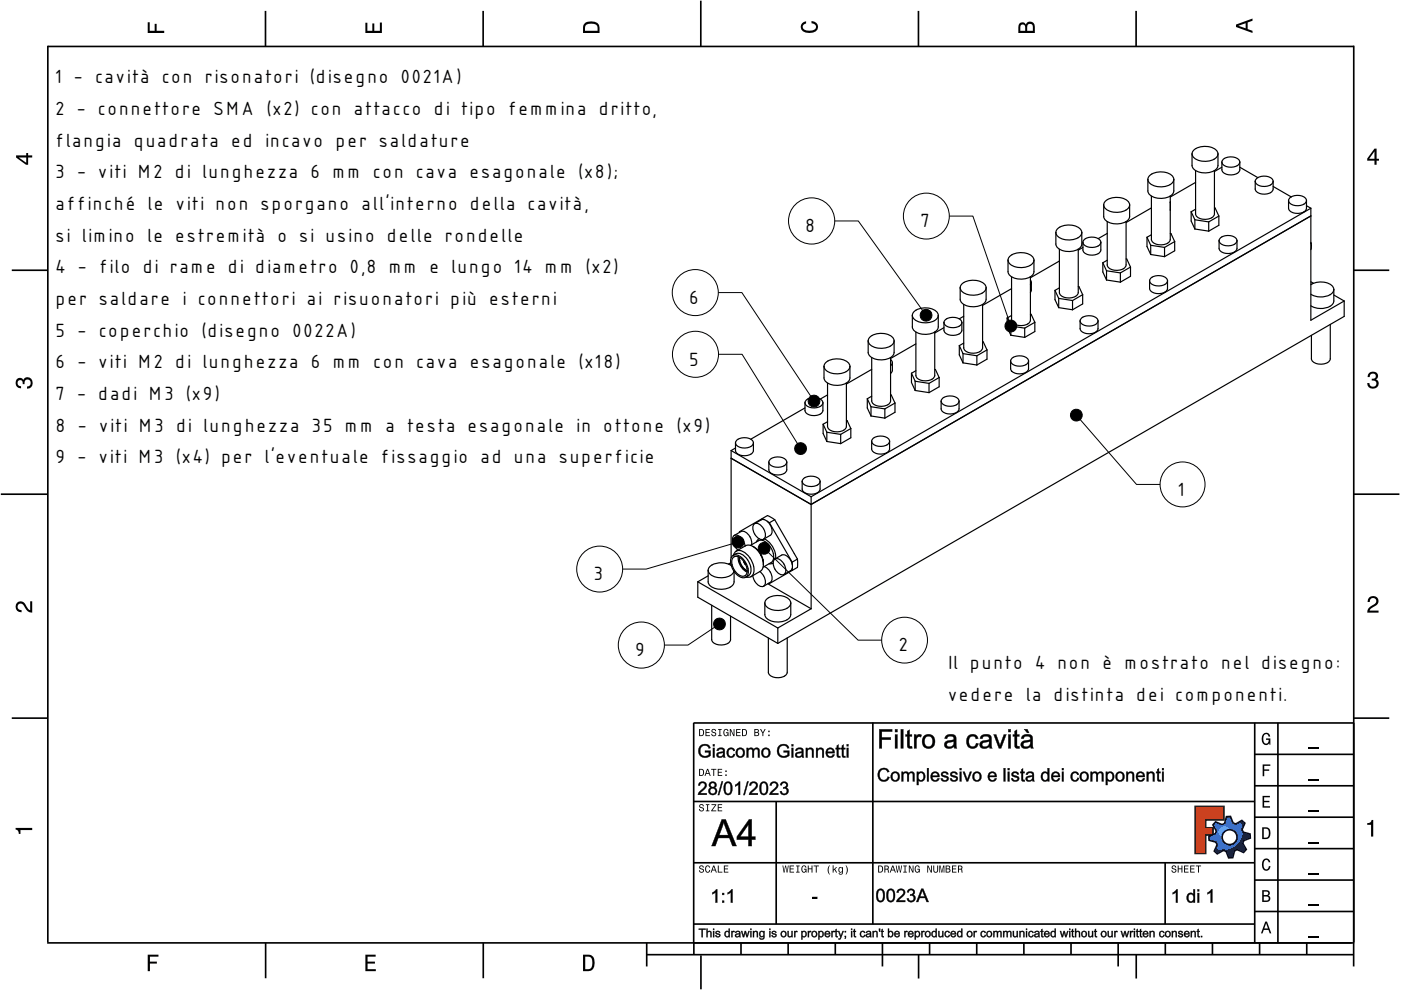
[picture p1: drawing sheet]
<svg xmlns="http://www.w3.org/2000/svg" width="297mm" height="210mm" viewBox="0 0 297 210" stroke-linecap="round" stroke-linejoin="round" font-family="sans-serif">
<defs><g id="words">
<g font-size="5">
<text x="11.8" y="17.6">1 - cavità con risonatori (disegno 0021A)</text>
<text x="11.8" y="24.3">2 - connettore SMA (x2) con attacco di tipo femmina dritto,</text>
<text x="11.8" y="31.1">flangia quadrata ed incavo per saldature</text>
<text x="11.8" y="37.8">3 - viti M2 di lunghezza 6 mm con cava esagonale (x8);</text>
<text x="11.8" y="44.5">affinché le viti non sporgano all'interno della cavità,</text>
<text x="11.8" y="51.2">si limino le estremità o si usino delle rondelle</text>
<text x="170.8" y="49.2">8</text>
<text x="195.2" y="48.2">7</text>
<text x="11.8" y="57.9">4 - filo di rame di diametro 0,8 mm e lungo 14 mm (x2)</text>
<text x="11.8" y="64.6">per saldare i connettori ai risuonatori più esterni</text>
<text x="146.2" y="64.4">6</text>
<text x="11.8" y="71.4">5 - coperchio (disegno 0022A)</text>
<text x="146.2" y="77.5">5</text>
<text x="11.8" y="78.1">6 - viti M2 di lunghezza 6 mm con cava esagonale (x18)</text>
<text x="11.8" y="84.8">7 - dadi M3 (x9)</text>
<text x="11.8" y="91.5">8 - viti M3 di lunghezza 35 mm a testa esagonale in ottone (x9)</text>
<text x="11.8" y="98.2">9 - viti M3 (x4) per l'eventuale fissaggio ad una superficie</text>
<text x="249.9" y="105.1">1</text>
<text x="125.9" y="123">3</text>
<text x="134.7" y="139.2">9</text>
<text x="190.6" y="138.1">2</text>
<text x="201.1" y="141.9">Il punto 4 non è mostrato nel disegno:</text>
<text x="201.1" y="148.6">vedere la distinta dei componenti.</text>
</g>
</g></defs>
<g fill="none" stroke="#000" stroke-width=".35">
<path d="M10.1 9.7v190.1M10.1 9.9h277M56.3 2.3v7.5M102.4 2.3v7.5M148.6 .1v9.8M194.7 2.3v7.5M240.9 2.3v7.5M287 9.7v195.2M2.5 57.3h7.5M287.1 57.3h7.4M.2 104.8h10M287 104.8h9.7"/>
<path d="M2.5 152.3h7.5M147 153.3h140.1M147.1 153.3v49.1M185.1 153.2v42.8M266 159.9h21M266 153.3v46.7M270.9 153.3v46.7M287.1 152.3h7.4M147 169.9h119M164.6 169.9v26M266 179.9h21M266 173.3h21"/>
<path d="M266 166.6h21M10 199.9h277.1M56.3 199.9v7.5M102.5 199.9v7.5M137.1 199.9v5M147 195.9h119M147 182.9h119M157.1 199.9v2.5M167.1 199.9v2.5M177.1 199.9v2.5M187.1 199.9v5M197.1 199.9v2.5"/>
<path d="M207.1 199.9v2.5M217.1 199.9v2.5M227.1 199.9v2.5M237.1 199.9v5M247 182.9v13M247.1 199.9v2.5M257.1 199.9v2.5M266 193.3h21M266 186.6h21M267.1 199.9v2.5M277.1 199.9v2.5M137.1 202.4h150"/>
<path d="M148.6 202.6v7.2M194.8 202.4v5.1M240.9 202.4v5.1"/>
</g>
<g fill="#000">
<path d="M31.3 4.7h.4v1.8h1.1v-1.4h.4v1.4h1.6v.5h-3.5z" fill-rule="evenodd"/>
<path d="M77.5 4.8h.4v1.7h1v-1.5h.5v1.5h1.1v-1.7h.5v2.2h-3.5z" fill-rule="evenodd"/>
<path d="M124.1 4.9a2.19 2.19 0 0 0-.5 2.1h3.5v-1.2a1.42 1.42 0 0 0-1.7-1.3zM124.3 5.2a2.14 2.14 0 0 1 2.3 .3l.1 1h-2.7l.1-1z" fill-rule="evenodd"/>
<path d="M170.1 4.9l.8-.4v.5a.7 .7 0 0 0-.7 .5 .7 .7 0 0 0 .3 .8 1.69 1.69 0 0 0 2.5-.6 .9 .9 0 0 0-.9-.8v-.5a1.24 1.24 0 0 1 1.3 1.1 1.24 1.24 0 0 1-1 1.4 2.22 2.22 0 0 1-2.5-.7l-.1-.5z" fill-rule="evenodd"/>
<path d="M216.1 5l-.2 .8v1.2h3.5v-1.3a.98 .98 0 0 0-.7-1.1 .98 .98 0 0 0-1.2 .6 .84 .84 0 0 0-1.4-.2zM216.4 5.3a.54 .54 0 0 1 .7-.1 .54 .54 0 0 1 .3 .6v.7h-1.1zM217.9 5.2a.62 .62 0 0 1 .7-.1 .62 .62 0 0 1 .4 .6v.8h-1.2z" fill-rule="evenodd"/>
<path d="M262.1 5.2v.5l3.5 1.3v-.5l-1.1-.3v-1.4l1.1-.4v-.5zM262.6 5.5l1.5-.6v1.1z" fill-rule="evenodd"/>
<path d="M3.4 32.9v.5l2.1 1.5h.5v-1.5h.8v-.5h-.8v-.5h-.4v.5zM4 33.4h1.6v1.1z" fill-rule="evenodd"/>
<path d="M291.4 31.5l-1.5 2.1v.5h1.5v.8h.5v-.8h.5v-.4h-.5v-2.2zM291.4 32.1v1.6h-1.1z" fill-rule="evenodd"/>
<path d="M3.6 80.4a.86 .86 0 0 1 1.4 .1 1.06 1.06 0 0 1 1.2-.5 1.06 1.06 0 0 1 .7 1.2 1.1 1.1 0 0 1-1.2 1.2v-.4a.71 .71 0 0 0 .8-1 .71 .71 0 0 0-1.3-.1v.6h-.4a.61 .61 0 0 0-.3-.8 .61 .61 0 0 0-.8 .2 .61 .61 0 0 0 .2 .8l.6 .2v.4a1.15 1.15 0 0 1-1.2-.6 1.15 1.15 0 0 1 .3-1.3z" fill-rule="evenodd"/>
<path d="M290.3 79.1a1.08 1.08 0 0 1 1.3-.2 1.08 1.08 0 0 1 .5 1.3l-.4 .2a1.06 1.06 0 0 1 .6 1.3 1.06 1.06 0 0 1-1.2 .7 1.1 1.1 0 0 1-1.2-1.2h.4a.71 .71 0 0 0 1 .8 .71 .71 0 0 0 .1-1.3h-.6v-.4a.61 .61 0 0 0 .8-.3 .61 .61 0 0 0-.2-.8 .61 .61 0 0 0-.8 .2l-.2 .5h-.4z" fill-rule="evenodd"/>
<path d="M3.6 127.8a1.22 1.22 0 0 1 2 .7l.4 .6 .4 .3v-1.9h.4v2.4a1.8 1.8 0 0 1-1.7-1.4 .71 .71 0 0 0-.9-.5 .71 .71 0 0 0-.5 .8 .71 .71 0 0 0 .9 .6v.4a1.18 1.18 0 0 1-1.2-.6 1.18 1.18 0 0 1 .2-1.4z" fill-rule="evenodd"/>
<path d="M290.3 126.7a1.18 1.18 0 0 1 1.9 .3 1.18 1.18 0 0 1-1 1.7l-.5 .3-.3 .5h1.9v.4h-2.4a1.8 1.8 0 0 1 1.4-1.7 .71 .71 0 0 0 .5-.9 .71 .71 0 0 0-.9-.5 .71 .71 0 0 0-.5 .8h-.4z" fill-rule="evenodd"/>
<path d="M148.2 154.6v1.5h.5a.77 .77 0 0 0 .6-.8 .77 .77 0 0 0-.6-.7zM148.4 154.8a.58 .58 0 0 1 .7 .5 .58 .58 0 0 1-.7 .6zM149.6 154.6v1.5h.9v-.2h-.7v-.5h.6v-.2h-.6v-.4h.7v-.2zM151 154.7a.53 .53 0 0 0 0 .6 .53 .53 0 0 0 .6 .2 .32 .32 0 0 1-.3 .5 .32 .32 0 0 1-.3-.4h-.2a.5 .5 0 0 0 .7 .5 .5 .5 0 0 0 .1-.8l-.4-.1a.28 .28 0 0 1-.1-.4 .28 .28 0 0 1 .4-.1 .28 .28 0 0 1 .1 .3h.2a.51 .51 0 0 0-.3-.4 .51 .51 0 0 0-.5 .1zM152.3 154.6v.2h.2v1.1h-.2v.2h.7v-.2h-.3v-1.1h.3v-.2zM153.5 154.7a.81 .81 0 0 0 .5 1.4l.3-.2 .2 .2v-.8h-.6v.1h.4l-.2 .5a.6 .6 0 0 1-.5-.6 .6 .6 0 0 1 .4-.6l.2 .3h.2l-.1-.3a.53 .53 0 0 0-.8 0zM154.7 154.6v1.5h.2v-1.3l.6 1.3h.2v-1.5h-.2v1.2l-.5-1.2zM156.1 154.6v1.5h.9v-.2h-.7v-.5h.6v-.2h-.6v-.4h.7v-.2zM157.3 154.6v1.5h.5a.77 .77 0 0 0 .6-.8 .77 .77 0 0 0-.6-.7zM157.5 154.8a.58 .58 0 0 1 .7 .5 .58 .58 0 0 1-.7 .6zM159.9 154.6v1.5h.6a.42 .42 0 0 0 .5-.3 .42 .42 0 0 0-.3-.5l.2-.2-.1-.4zM160.1 154.8h.3a.23 .23 0 0 1 .3 .2 .23 .23 0 0 1-.3 .2h-.3zM160.1 155.4h.4a.26 .26 0 0 1 .3 .2 .26 .26 0 0 1-.3 .3h-.4zM161.1 154.6l.5 .9v.6h.2v-.6l.5-.9h-.2l-.4 .7-.3-.7zM162.9 155.8v.3h.3v-.3zM162.9 154.9v.3h.3v-.3z" fill-rule="evenodd"/>
<path d="M267.8 155.7a.85 .85 0 0 1 .9-.3 .85 .85 0 0 1 .6 .8h-.3l-.1-.3a.49 .49 0 0 0-.4-.3 .49 .49 0 0 0-.5 .3 1.2 1.2 0 0 0 .4 1.8 .66 .66 0 0 0 .6-.8h-.6v-.3h.9v1.3h-.1l-.1-.3-.3 .3a.85 .85 0 0 1-1.2-.7v-1.1z" fill-rule="evenodd"/>
<path d="M3.3 175.5h3.5v.5h-2.5v.8h-.3a.77 .77 0 0 0-.7-.9z" fill-rule="evenodd"/>
<path d="M148.4 170.6a.53 .53 0 0 0 0 .6 .53 .53 0 0 0 .6 .2 .32 .32 0 0 1-.3 .5 .32 .32 0 0 1-.3-.4h-.2a.5 .5 0 0 0 .7 .6 .5 .5 0 0 0 .1-.9l-.4-.1a.28 .28 0 0 1-.1-.4 .28 .28 0 0 1 .4-.1 .28 .28 0 0 1 .1 .4h.2a.51 .51 0 0 0-.3-.5 .51 .51 0 0 0-.5 .1zM149.7 170.5v.2h.2v1.1h-.2v.2h.7v-.2h-.3v-1.1h.3v-.2zM150.8 170.5v.2h.8l-.8 1.3h1.1v-.2h-.9l.9-1.3zM152.2 170.5v1.5h.9v-.2h-.7v-.5h.6v-.2h-.6v-.4h.7v-.2z" fill-rule="evenodd"/>
<path d="M148.2 163v1.5h.5a.77 .77 0 0 0 .6-.7 .77 .77 0 0 0-.6-.8zM148.4 163.2a.57 .57 0 0 1 .7 .6 .57 .57 0 0 1-.7 .5zM149.9 163l-.5 1.5h.2l.1-.4h.6l.2 .4h.2l-.6-1.5zM150 163.2l.3 .7h-.5zM150.8 163v.2h.4v1.3h.2v-1.3h.5v-.2zM152.2 163v1.5h.9v-.2h-.7v-.5h.6v-.2h-.6v-.4h.7v-.2zM153.8 164.2v.3h.3v-.3zM153.8 163.4v.3h.3v-.3z" fill-rule="evenodd"/>
<path d="M253.4 171h6.1v2.8h-3.9v1.7h1.6v1.5h-1.6v4h-2.2z" fill-rule="evenodd"/>
<path d="M257.7 174.3l-.5 .6 .7 1.3-.2 .6-1.4 .5v.9l1.5 .4 .3 .5-.7 1.4 .7 .5 1.3-.7 .6 .2 .5 1.4 .9-.1 .3-1.4 .6-.3 1.4 .6 .5-.6-.7-1.3 .2-.6 1.4-.5-.1-.9-1.4-.4-.3-.5 .6-1.4-.6-.6-1.3 .8-.6-.2-.5-1.4h-.9l-.4 1.5-.5 .2zM259.1 177.5a1.6 1.6 0 0 1 3.2 0 1.6 1.6 0 0 1-3.2 0z" fill-rule="evenodd"/>
<path d="M267.7 168.7h1.5v.3h-1.2v.8h1.1v.3h-1.1v.8h1.3v.3h-1.6z" fill-rule="evenodd"/>
<path d="M267.7 162.1h1.6v.3h-1.3v.7h1.1v.3h-1.1v1.2h-.3z" fill-rule="evenodd"/>
<path d="M267.6 175.4v2.5h.8a1.37 1.37 0 0 0 .7-2.2 1.56 1.56 0 0 0-1.5-.3zM267.9 175.7a.98 .98 0 0 1 1.2 .7 .98 .98 0 0 1-.7 1.2h-.5z" fill-rule="evenodd"/>
<path d="M289.9 174.5a.77 .77 0 0 0 .9-.6h.4v3.5h-.5v-2.5h-.8z" fill-rule="evenodd"/>
<path d="M148.4 183.6a.53 .53 0 0 0 0 .6 .53 .53 0 0 0 .6 .2 .32 .32 0 0 1-.3 .5 .32 .32 0 0 1-.3-.4h-.2a.5 .5 0 0 0 .7 .6 .5 .5 0 0 0 .1-.9l-.4-.1a.28 .28 0 0 1-.1-.4 .28 .28 0 0 1 .4-.1 .28 .28 0 0 1 .1 .4h.2a.51 .51 0 0 0-.3-.5 .51 .51 0 0 0-.5 .1zM149.6 183.7l-.1 .2a.67 .67 0 0 0 .1 .9 .67 .67 0 0 0 .8 .1l.2-.4h-.2l-.2 .3a.6 .6 0 0 1-.5-.5 .6 .6 0 0 1 .4-.6l.3 .3h.2l-.2-.4a.5 .5 0 0 0-.8 .1zM151.2 183.5l-.5 1.5h.2l.1-.4h.6l.2 .4h.2l-.6-1.5zM151.3 183.7l.3 .7h-.5zM152.2 183.5v1.5h1v-.2h-.8v-1.3zM153.5 183.5v1.5h.9v-.2h-.7v-.5h.6v-.2h-.6v-.4h.7v-.2z" fill-rule="evenodd"/>
<path d="M165.9 183.5l.3 1.5h.1l.3-1.3 .2 1.3h.2l.2-1.5h-.1l-.2 1.3-.2-1.3h-.2l-.2 1.3-.2-1.3zM167.4 183.5v1.5h1v-.2h-.8v-.5h.7v-.2h-.7v-.4h.7v-.2zM168.8 183.5v.2h.3v1.1h-.3v.2h.7v-.2h-.2v-1.1h.2v-.2zM170.1 183.7a.82 .82 0 0 0 .5 1.3l.3-.2 .1 .2v-.8h-.5v.2h.3l-.2 .4a.6 .6 0 0 1-.5-.5 .6 .6 0 0 1 .5-.6l.2 .3h.2l-.2-.4a.53 .53 0 0 0-.7 .1zM171.3 183.5v1.5h.2v-.7h.6v.7h.2v-1.5h-.2v.6h-.6v-.6zM172.5 183.5v.2h.5v1.3h.2v-1.3h.4v-.2zM175.8 183.5a1.35 1.35 0 0 0 .2 1.9 1.84 1.84 0 0 1 0-1.9zM176.5 183.5v1.5h.2v-.4l.2-.2 .4 .6h.2l-.4-.7 .4-.5h-.2l-.6 .6v-.9zM177.9 184a.59 .59 0 0 0-.2 .7 .59 .59 0 0 0 .7 .3l.1-.2a.31 .31 0 0 1-.1 .5 .31 .31 0 0 1-.4-.2h-.2a.47 .47 0 0 0 .5 .4 .47 .47 0 0 0 .4-.5v-1.2h-.2v.2l-.3-.2zM178 184.1l.1-.1a.42 .42 0 0 1 .4 .4 .42 .42 0 0 1-.4 .5l-.1-.3zM179.3 183.5a1.85 1.85 0 0 1 0 1.9 1.22 1.22 0 0 0 0-1.9z" fill-rule="evenodd"/>
<path d="M186.2 183.5v1.5h.5a.77 .77 0 0 0 .6-.7 .77 .77 0 0 0-.6-.8zM186.4 183.7a.58 .58 0 0 1 .6 .6 .58 .58 0 0 1-.6 .5zM187.5 183.5v1.5h.2v-.6a.45 .45 0 0 1 .5 .1 .45 .45 0 0 1 .1 .5h.2l-.2-.7a.42 .42 0 0 0 .1-.5 .42 .42 0 0 0-.4-.3zM187.7 183.7h.2a.26 .26 0 0 1 .4 .3 .26 .26 0 0 1-.4 .2h-.2zM189.2 183.5l-.6 1.5h.2l.2-.4h.6l.1 .4h.2l-.5-1.5zM189.3 183.7l.2 .7h-.4zM189.9 183.5l.3 1.5h.2l.2-1.3 .2 1.3h.2l.3-1.5h-.2l-.2 1.3-.2-1.3h-.2l-.2 1.3-.2-1.3zM191.5 183.5v.2h.3v1.1h-.3v.2h.8v-.2h-.3v-1.1h.3v-.2zM192.7 183.5v1.5h.2v-1.2l.5 1.2h.3v-1.5h-.2v1.2l-.6-1.2zM194.1 183.7a.81 .81 0 0 0 .5 1.3l.3-.2 .1 .2v-.8h-.5v.2h.3l-.2 .4a.6 .6 0 0 1-.5-.5 .6 .6 0 0 1 .5-.6l.2 .3h.2l-.2-.4a.53 .53 0 0 0-.7 .1zM196.6 183.5v1.5h.2v-1.2l.6 1.2h.2v-1.5h-.2v1.2l-.6-1.2zM197.9 183.5v.9a.52 .52 0 0 0 .5 .6 .52 .52 0 0 0 .5-.6v-.9h-.2v.9a.33 .33 0 0 1-.3 .5 .33 .33 0 0 1-.3-.5v-.9zM199.2 183.5v1.5h.1v-1.4l.3 1.4h.2l.3-1.4v1.4h.1v-1.5h-.2l-.3 1.3-.3-1.3zM200.5 183.5v1.5h.6a.42 .42 0 0 0 .4-.3 .42 .42 0 0 0-.2-.5l.2-.2-.1-.4zM200.7 183.7h.3a.23 .23 0 0 1 .3 .2 .23 .23 0 0 1-.3 .2h-.3zM200.7 184.3h.3a.26 .26 0 0 1 .3 .3 .26 .26 0 0 1-.3 .2h-.3zM201.8 183.5v1.5h1v-.2h-.8v-.5h.7v-.2h-.7v-.4h.8v-.2zM203.1 183.5v1.5h.2v-.6a.45 .45 0 0 1 .5 .1 .45 .45 0 0 1 .1 .5h.2l-.2-.7a.42 .42 0 0 0 .1-.5 .42 .42 0 0 0-.4-.3zM203.3 183.7h.3a.26 .26 0 0 1 .3 .3 .26 .26 0 0 1-.4 .2h-.2z" fill-rule="evenodd"/>
<path d="M248.5 183.6a.53 .53 0 0 0 0 .6 .53 .53 0 0 0 .6 .2 .32 .32 0 0 1-.2 .5 .32 .32 0 0 1-.3-.4h-.2a.5 .5 0 0 0 .6 .6 .5 .5 0 0 0 .2-.9l-.4-.1a.28 .28 0 0 1-.1-.4 .28 .28 0 0 1 .3-.1 .28 .28 0 0 1 .2 .4h.2a.51 .51 0 0 0-.3-.5 .51 .51 0 0 0-.6 .1zM249.7 183.5v1.5h.2v-.7h.6v.7h.2v-1.5h-.2v.6h-.6v-.6zM251 183.5v1.5h1v-.2h-.8v-.5h.7v-.2h-.7v-.4h.8v-.2zM252.3 183.5v1.5h1v-.2h-.8v-.5h.7v-.2h-.7v-.4h.8v-.2zM253.5 183.5v.2h.5v1.3h.2v-1.3h.5v-.2z" fill-rule="evenodd"/>
<path d="M268.3 195.4l-1 2.5h.4l.2-.7h1l.3 .7h.3l-.9-2.5zM268.4 195.8l.4 1.1h-.7z" fill-rule="evenodd"/>
<path d="M267.6 188.7v2.5h1a.7 .7 0 0 0 .7-.5 .7 .7 0 0 0-.4-.8 .61 .61 0 0 0 .3-.8 .61 .61 0 0 0-.7-.4zM267.9 189h.6a.38 .38 0 0 1 .4 .4 .38 .38 0 0 1-.5 .4h-.5zM267.9 190.1h.6a.44 .44 0 0 1 .5 .4 .44 .44 0 0 1-.5 .4h-.6z" fill-rule="evenodd"/>
<path d="M267.8 182.3a.85 .85 0 0 1 .9-.3 .85 .85 0 0 1 .6 .8h-.3l-.1-.2a.47 .47 0 0 0-.4-.3 .47 .47 0 0 0-.4 .3 1.21 1.21 0 0 0 .4 1.7 .64 .64 0 0 0 .5-.7h.4a.89 .89 0 0 1-.8 1 .89 .89 0 0 1-1-.7v-1.1z" fill-rule="evenodd"/>
<path d="M31.3 202.4h2.3v.4h-1.8v1.1h1.5v.4h-1.5v1.6h-.5z" fill-rule="evenodd"/>
<path d="M77.5 202.4h2.1v.4h-1.7v1.1h1.6v.4h-1.6v1.2h1.8v.4h-2.2z" fill-rule="evenodd"/>
<path d="M123.6 202.4v3.5h1.2a1.42 1.42 0 0 0 1.3-1.7 1.38 1.38 0 0 0-1.3-1.8zM124.1 202.8l1 .1a1.89 1.89 0 0 1 0 2.5l-1 .1z" fill-rule="evenodd"/>
</g>
<path d="M277.3 158.6h2.2M277.3 178.6h2.2M277.3 172h2.2M277.3 165.3h2.2M277.3 198.6h2.2M277.3 192h2.2M277.3 185.3h2.2" fill="none" stroke="#000" stroke-width=".25"/>
<g fill="#000">
<path d="M172.3 190.2h1v.3h-1z"/>
<path d="M148.5 158a1.42 1.42 0 0 1 1.5-.1l.4 .2 .3 .5-.4 .1a.92 .92 0 0 0-.9-.6 .92 .92 0 0 0-.8 .5v.1a1.27 1.27 0 0 0 .4 1.5l.6 .1 .7-.3v-.5h-.9v-.4h1.3v1.1a1.65 1.65 0 0 1-2.5-.2l-.1-1.1zM148.6 158.1a1.57 1.57 0 0 0 .2 2.4l.9 .1 1-.4v-1h-1.2v.3h.8v.5a1.15 1.15 0 0 1-1.6 0 1.15 1.15 0 0 1 0-1.6l.5-.3h.5l.5 .2 .1 .4 .3-.1-.2-.4a1.39 1.39 0 0 0-1.8-.1zM151.1 157.8h.4v.4h-.4zM151.2 157.8v.4h.3v-.4zM151.1 158.5h.4v2.1h-.4zM151.2 158.6v2h.3v-2zM152.1 158.8l.8-.3 .7 .2 .2 1.9h-.4l-.1-.2a.94 .94 0 0 1-1.2 .1l-.2-.4 .1-.4 .4-.2 .9-.2a.5 .5 0 0 0-.5-.4 .5 .5 0 0 0-.5 .3h-.4zM152.1 158.8l-.1 .4h.3l.1-.3 .4-.1 .5 .2 .1 .3-1 .2a.62 .62 0 0 0-.4 .8l.6 .3h.4l.4-.3v.3h.4l-.3-1.8a1.12 1.12 0 0 0-1.4 0zM152.4 159.9a.38 .38 0 0 0 .1 .5 .38 .38 0 0 0 .5-.1l.3-.2v-.5zM152.4 159.8l.9-.2a.63 .63 0 0 1-.2 .7 .63 .63 0 0 1-.8 0l-.1-.2zM154.4 158.7h.1a.8 .8 0 0 1 1 0l.4 .5-.5 .1-.1-.4a.69 .69 0 0 0-.8 .7 .69 .69 0 0 0 .8 .6l.2-.4 .3 .1a.85 .85 0 0 1-.5 .8 .85 .85 0 0 1-1-.3 1.35 1.35 0 0 1 .1-1.7zM154.4 158.8a1.02 1.02 0 0 0-.2 1.3 1.02 1.02 0 0 0 1.4 .4l.2-.6h-.3a.5 .5 0 0 1-.3 .5 .5 .5 0 0 1-.6-.2l-.2-.6 .2-.6a.48 .48 0 0 1 .5-.2 .48 .48 0 0 1 .4 .4h.3a.85 .85 0 0 0-1.4-.4zM156.3 158.7l.7-.2 .6 .3a1.03 1.03 0 0 1-.2 1.8 1.03 1.03 0 0 1-1.4-1zM156.3 158.8a1.44 1.44 0 0 0 0 1.6l.8 .2 .3-.1 .4-.3a1.11 1.11 0 0 0-.8-1.6zM156.6 159l-.2 .6 .1 .6 .5 .1 .4-.1 .2-.6-.2-.6-.4-.1zM156.5 159l.5-.2a.69 .69 0 0 1 .6 1 .67 .67 0 0 1-.9 .5 .67 .67 0 0 1-.4-1zM158.3 158.5h.4v.4l.1-.3 .6-.1 .4 .4a.67 .67 0 0 1 .8-.4 .67 .67 0 0 1 .5 .7v1.4h-.4v-1.6l-.2-.1a.49 .49 0 0 0-.6 .5v1.2h-.4l-.1-1.7a.5 .5 0 0 0-.6 .1 .5 .5 0 0 0-.1 .6v1h-.4zM158.3 158.6v2h.3l.1-1.5 .4-.3 .4 .3v1.5h.3v-1.2l.2-.4a.42 .42 0 0 1 .5-.2 .42 .42 0 0 1 .2 .5v1.3h.3l-.1-1.9a.77 .77 0 0 0-1.1 .3 .65 .65 0 0 0-.6-.4 .65 .65 0 0 0-.6 .4v-.4zM161.7 158.7a1.05 1.05 0 0 1 1.4 .2 1.05 1.05 0 0 1 0 1.4 1.05 1.05 0 0 1-1.4 .1l-.3-.8zM161.7 158.8a1.04 1.04 0 0 0-.2 1.3 1.04 1.04 0 0 0 1.3 .4l.4-.3 .1-.4-.2-1a1.14 1.14 0 0 0-1.4 0zM162 159a.71 .71 0 0 0-.2 .9 .71 .71 0 0 0 .9 .3l.2-.4-.1-.8-.4-.1zM161.9 159l.5-.2a.69 .69 0 0 1 .6 1 .58 .58 0 0 1-.4 .6 .58 .58 0 0 1-.7-.2l-.2-.6zM165.2 158a1.42 1.42 0 0 1 1.5-.1l.4 .2 .2 .5-.4 .1-.1-.4a1.04 1.04 0 0 0-1.6 .3l.1 .1a1.27 1.27 0 0 0 .3 1.5l.7 .1 .7-.3v-.5h-.9v-.4h1.3v1.1a1.51 1.51 0 0 1-2 .2 1.51 1.51 0 0 1-.5-1.9zM165.2 158.1a1.73 1.73 0 0 0-.3 1.9l.5 .5h1.4l.5-.3v-1h-1.1v.3h.8v.5a1.15 1.15 0 0 1-1.7 0 1.15 1.15 0 0 1 .1-1.6l.4-.3h.6l.4 .2 .2 .4 .3-.1-.3-.4a1.39 1.39 0 0 0-1.8-.1zM167.8 157.8h.4v.4h-.4zM167.8 157.8v.4h.4v-.4zM167.8 158.5h.4v2.1h-.4zM167.8 158.6v2h.4v-2zM168.8 158.8l.8-.3 .6 .2 .3 1.9h-.4l-.1-.2a.94 .94 0 0 1-1.3 .1l-.2-.4 .2-.4 .4-.2 .9-.2a.5 .5 0 0 0-.5-.4 .5 .5 0 0 0-.5 .3h-.4zM168.8 158.8l-.2 .4h.4l.1-.3 .4-.1 .5 .2v.3l-.9 .2a.62 .62 0 0 0-.4 .8l.6 .3h.4l.3-.3 .1 .3h.3l-.2-1.8a1.12 1.12 0 0 0-1.4 0zM169.1 159.9h-.1a.38 .38 0 0 0 .2 .5 .38 .38 0 0 0 .5-.1l.2-.2 .1-.5zM169 159.8l1-.2a.63 .63 0 0 1-.2 .7 .63 .63 0 0 1-.8 0l-.1-.2zM170.8 158.5h.4v.4a.74 .74 0 0 1 .9-.4 .74 .74 0 0 1 .4 .9v1.2h-.4v-1.2a.46 .46 0 0 0-.5-.6 .46 .46 0 0 0-.4 .7v1.1h-.4zM170.9 158.6v2h.3v-1.5l.5-.3 .5 .2v1.6h.3l-.1-1.8-.2-.2h-.6l-.5 .4 .1-.4zM173 158.5h.4l-.1 .4a.74 .74 0 0 1 .9-.4 .74 .74 0 0 1 .5 .9v1.2h-.4v-1.2a.46 .46 0 0 0-.5-.6 .46 .46 0 0 0-.4 .7v1.1h-.4zM173 158.6v2h.4v-1.5l.5-.3 .4 .2v1.6h.4l-.1-1.8-.3-.2h-.6l-.4 .4v-.4zM175.3 158.8a.87 .87 0 0 1 1.4 0l.3 .5v.4h-1.5a.61 .61 0 0 0 .9 .6l.2-.4 .3 .1a.84 .84 0 0 1-1.1 .7 1.17 1.17 0 0 1-.5-1.9zM175.4 158.8l-.3 .8 .2 .8a1.24 1.24 0 0 0 1.3 .1l.3-.5h-.3a.53 .53 0 0 1-.4 .4 .53 .53 0 0 1-.6-.2l-.2-.6 1.5 .1a1.1 1.1 0 0 0-.9-1.1zM175.7 159l-.2 .4h1a.52 .52 0 0 0-.3-.5 .52 .52 0 0 0-.5 .1zM175.6 158.9v.1a.5 .5 0 0 1 .9 0l.1 .4h-1.2zM177.4 158.1l.4-.3v.8l.4-.1v.4h-.4v1.3l.3 .1 .1 .3-.5 .1-.3-.3v-1.6l-.3 .1v-.4l.3 .1zM177.4 158.1l.1 .5h-.3v.2h.3v1.6l.1 .2h.6l-.1-.3h-.3l-.1-.3v-1.2h.4v-.2h-.4l.1-.7zM178.5 158.1l.4-.3v.8l.3-.1v.4h-.3v1.3l.3 .1 .1 .3-.5 .1-.3-.3v-1.6l-.3 .1v-.4l.3 .1zM178.5 158.1l.1 .5h-.3v.2h.3v1.6l.1 .2h.5v-.3h-.3l-.1-.3v-1.2h.4v-.2h-.4l.1-.7zM179.5 157.8h.4v.4h-.4zM179.5 157.8v.4h.4v-.4zM179.5 158.5h.4v2.1h-.4zM179.5 158.6v2h.4v-2z"/>
<path d="M148.5 158.1a1.28 1.28 0 0 1 2.1 .5l-.3 .1a1.01 1.01 0 0 0-1.4-.5 1.01 1.01 0 0 0-.4 1.4 1.1 1.1 0 0 0 1.8 .4v-.5h-.8v-.3h1.2v1a1.51 1.51 0 0 1-2.2 .1 1.51 1.51 0 0 1 0-2.2zM151.2 157.8h.3v.4h-.3zM151.2 158.6h.3v2h-.3zM152.1 158.8a.87 .87 0 0 1 1-.3 .87 .87 0 0 1 .6 .8l.1 1.3h-.4l-.1-.2a.74 .74 0 0 1-.9 .3 .74 .74 0 0 1-.4-.9l.4-.3 .9-.2a.51 .51 0 0 0-.4-.5 .51 .51 0 0 0-.6 .4h-.3zM152.4 159.8a.36 .36 0 0 0 0 .5 .36 .36 0 0 0 .5 .1l.4-.3v-.5zM154.4 158.8a.86 .86 0 0 1 1.4 .4h-.3a.55 .55 0 0 0-.7-.3 .55 .55 0 0 0-.4 .7 .56 .56 0 0 0 .4 .7 .56 .56 0 0 0 .7-.4h.3a.94 .94 0 0 1-1.2 .7 .94 .94 0 0 1-.5-1.4zM156.3 158.8a1.01 1.01 0 0 1 1.4 .1 1.01 1.01 0 0 1-.1 1.5 1.01 1.01 0 0 1-1.5-.2l-.1-1zM156.5 159a.75 .75 0 0 0-.1 .9 .75 .75 0 0 0 .9 .4 .73 .73 0 0 0 .3-1 .73 .73 0 0 0-1.1-.3zM158.3 158.6h.3v.3a.68 .68 0 0 1 1.2 0 .66 .66 0 0 1 .8-.4 .66 .66 0 0 1 .4 .7v1.4h-.3v-1.3a.45 .45 0 0 0-.5-.5 .45 .45 0 0 0-.4 .6v1.2h-.3v-1.3a.46 .46 0 0 0-.6-.4 .46 .46 0 0 0-.3 .7v1h-.3zM161.7 158.8a1.01 1.01 0 0 1 1.5 .1 1.01 1.01 0 0 1-.2 1.5 1.01 1.01 0 0 1-1.5-.2v-1zM161.9 159a.75 .75 0 0 0-.1 .9 .75 .75 0 0 0 .9 .4 .73 .73 0 0 0 .3-1 .73 .73 0 0 0-1.1-.3zM165.2 158.1a1.28 1.28 0 0 1 2.1 .5l-.3 .1a1.01 1.01 0 0 0-1.4-.5 1.01 1.01 0 0 0-.4 1.4 1.1 1.1 0 0 0 1.8 .4v-.5h-.8v-.3h1.1v1a1.51 1.51 0 0 1-2.2 .1 1.51 1.51 0 0 1 .1-2.2zM167.8 157.8h.4v.4h-.4zM167.8 158.6h.4v2h-.4zM168.8 158.8a.87 .87 0 0 1 .9-.3 .87 .87 0 0 1 .6 .8l.1 1.3h-.3l-.1-.2a.74 .74 0 0 1-.9 .3 .74 .74 0 0 1-.4-.9l.4-.3 .9-.2a.51 .51 0 0 0-.5-.5 .51 .51 0 0 0-.5 .4h-.4zM169.1 159.8a.36 .36 0 0 0 0 .5 .36 .36 0 0 0 .4 .1l.4-.3 .1-.5zM170.9 158.6h.3v.3a.72 .72 0 0 1 .8-.3 .72 .72 0 0 1 .5 .8v1.2h-.3v-1.2a.5 .5 0 0 0-.6-.6 .5 .5 0 0 0-.4 .7v1.1h-.3zM173 158.6h.3v.3a.72 .72 0 0 1 .9-.3 .72 .72 0 0 1 .5 .8v1.2h-.4v-1.2a.5 .5 0 0 0-.5-.6 .5 .5 0 0 0-.4 .7v1.1h-.4zM175.3 158.8a.94 .94 0 0 1 1.2-.2 .94 .94 0 0 1 .4 1.1h-1.5a.59 .59 0 0 0 .5 .6 .59 .59 0 0 0 .7-.3h.3a1 1 0 0 1-1.4 .5 1 1 0 0 1-.3-1.5zM175.6 159l-.1 .4h1.1a.56 .56 0 0 0-.3-.5 .56 .56 0 0 0-.7 .1zM177.4 158.1l.4-.2v.7h.3v.2h-.3v1.2v.3h.3l.1 .3a.51 .51 0 0 1-.6 0 .51 .51 0 0 1-.2-.6v-1.2h-.2v-.2h.2zM178.5 158.1l.4-.2v.7h.3v.2h-.3v1.2v.3h.3v.3a.51 .51 0 0 1-.5 0 .51 .51 0 0 1-.2-.6v-1.2h-.2v-.2h.2zM179.5 157.8h.4v.4h-.4zM179.5 158.6h.4v2h-.4z"/>
<path d="M186.4 154.6h2.8v.6l-2.2-.1v1.3l1.9-.1v.6l-1.9-.1v1.9h-.6zM186.4 154.6v4.1h.6l-.1-1.9h2v-.4h-2v-1.3h2.2v-.5zM189.7 154.6h.6v.6h-.6zM189.8 154.6v.6h.5v-.6zM189.7 155.7h.6v3h-.6zM189.8 155.7v3h.5v-3zM191 154.6h.5v4.1h-.5zM191 154.6v4.1h.5v-4.1zM192.3 155l.6-.3-.1 1h.6v.5l-.6-.1 .1 2 .5 .1 .1 .5a.79 .79 0 0 1-.9-.1 .79 .79 0 0 1-.3-.8l.1-1.7-.4 .1v-.5h.4zM192.4 155v.8l-.4-.1v.4h.4v2.3l.2 .2 .8 .1-.1-.5a.35 .35 0 0 1-.4 0 .35 .35 0 0 1-.1-.4v-1.7h.5v-.4l-.5 .1v-1.1zM193.8 155.7h.5v.5l.4-.5h.5l.2 .1-.2 .6a.55 .55 0 0 0-.8 .2l-.1 2.1h-.5zM193.8 155.7v3h.5v-1.8l.1-.5 .5-.2 .3 .1 .2-.4a.76 .76 0 0 0-1.2 .3l.1-.5zM195.9 156l1-.4 .5 .1 .5 .4a1.53 1.53 0 0 1 .2 2 1.53 1.53 0 0 1-2 .4 1.79 1.79 0 0 1-.2-2.5zM196 156a2 2 0 0 0-.1 2.3l1 .4 .7-.2 .5-.5a1.67 1.67 0 0 0-.9-2.3l-.7 .1zM196.3 156.4l-.2 .8 .2 .8 .6 .3 .6-.3a1.21 1.21 0 0 0-.6-1.9zM196.2 156.3l.7-.3 .6 .3a1.15 1.15 0 0 1 .3 1.3 1.15 1.15 0 0 1-1.2 .7 1.33 1.33 0 0 1-.4-2zM200.6 155.9l1-.3 .6 .1 .4 .3 .2 .4v1.9l.2 .4h-.7v-.4a1.27 1.27 0 0 1-2.1-.2v-.4l.3-.5 1.7-.4a.75 .75 0 0 0-.6-.7 .75 .75 0 0 0-.8 .6l-.6-.1zM200.6 156l-.3 .6h.5l.1-.3 .4-.2 .8 .1a.36 .36 0 0 1 .2 .4 .36 .36 0 0 1-.3 .3l-1.1 .2a.84 .84 0 0 0-.4 1.4l.7 .2 .5-.1 .6-.4 .1 .5h.5l-.2-.6v-1.8a1.37 1.37 0 0 0-2.1-.3zM200.9 157.6l-.1 .3 .1 .3 .4 .1 .5-.1 .4-.3v-.7zM200.9 157.5l1.4-.4a.92 .92 0 0 1-.4 1.1 .92 .92 0 0 1-1.2-.1zM205.3 156l.7-.3 .8 .1 .4 .3 .2 .5-.5 .1a.78 .78 0 0 0-1-.6 .78 .78 0 0 0-.5 1.1l.2 .9 .6 .2 .5-.2 .2-.6 .5 .1a1.31 1.31 0 0 1-1.5 1.1 1.31 1.31 0 0 1-1-1.5l.1-.8zM205.4 156a1.98 1.98 0 0 0-.1 2.3l.9 .4 .6-.1 .2-.2 .4-.7-.4-.1a.78 .78 0 0 1-.8 .8 .78 .78 0 0 1-.8-.8l.1-1.1 .3-.3 .6-.1 .4 .2 .1 .4 .5-.1a1.22 1.22 0 0 0-2-.6zM208.1 155.9l1-.3 .6 .1 .4 .3 .1 .4v1.9l.2 .4h-.6v-.4a1.27 1.27 0 0 1-2.1-.2v-.4l.3-.5 1.7-.4a.75 .75 0 0 0-.7-.7 .75 .75 0 0 0-.7 .6l-.6-.1zM208.1 156l-.3 .6h.5l.1-.3 .4-.2 .8 .1a.36 .36 0 0 1 .2 .4 .36 .36 0 0 1-.3 .3l-1.1 .2a.84 .84 0 0 0-.5 1.4l.8 .2 .5-.1 .6-.4 .1 .5h.5l-.2-.6v-1.8a1.37 1.37 0 0 0-2.1-.3zM208.4 157.6l-.1 .3 .1 .3 .4 .1 .5-.1 .3-.3 .1-.7zM208.3 157.5l1.5-.4a.92 .92 0 0 1-.4 1.1 .92 .92 0 0 1-1.2-.1zM210.6 155.7h.6l.8 2.4 .8-2.4h.6l-1.1 3h-.5zM210.7 155.7l1.1 3h.4l1.2-3h-.6l-.8 2.5-.8-2.5zM213.8 154.6h.5v.6h-.5zM213.8 154.6v.6h.5v-.6zM213.8 155.7h.5v3h-.5zM213.8 155.7v3h.5v-3zM215.1 155l.6-.3-.1 1h.5v.5l-.5-.1v2l.5 .1 .1 .5a.79 .79 0 0 1-.8-.1 .79 .79 0 0 1-.3-.8v-1.7l-.4 .1v-.5h.4zM215.1 155l.1 .8-.4-.1v.4h.4v2.3l.2 .2 .8 .1-.1-.5a.35 .35 0 0 1-.4 0 .35 .35 0 0 1-.1-.4v-1.7h.5v-.4l-.5 .1v-1.1zM216.8 155.9l1-.3 .6 .1 .4 .3 .2 .4v1.9l.2 .4h-.6l-.1-.4a1.27 1.27 0 0 1-2.1-.2v-.4l.4-.5 1.7-.4a.75 .75 0 0 0-.7-.7 .75 .75 0 0 0-.8 .6l-.5-.1zM216.9 156l-.4 .6h.5l.1-.3 .4-.2 .8 .1a.36 .36 0 0 1 .2 .4 .36 .36 0 0 1-.3 .3l-1.1 .2a.84 .84 0 0 0-.4 1.4l.7 .2 .6-.1 .5-.4 .1 .5h.5l-.2-.6v-1.8a1.37 1.37 0 0 0-2-.3zM217.1 157.6l-.1 .3 .1 .3 .4 .1 .5-.1 .4-.3 .1-.7zM217.1 157.5l1.4-.4a.92 .92 0 0 1-.4 1.1 .92 .92 0 0 1-1.1-.1zM217.1 154.6h.7l.4 .8h-.4zM217.2 154.6l.6 .8h.4l-.4-.8z"/>
<path d="M186.4 154.6h2.7v.5h-2.1v1.3h1.9v.4h-1.9v1.9h-.6zM189.8 154.6h.5v.6h-.5zM189.8 155.7h.5v3h-.5zM191 154.6h.5v4.1h-.5zM192.4 155l.4-.3v1h.5v.4h-.5v1.7a.33 .33 0 0 0 .2 .4 .33 .33 0 0 0 .3 0l.1 .5a.73 .73 0 0 1-.8-.1 .73 .73 0 0 1-.2-.8v-1.7h-.4v-.4h.4zM193.8 155.7h.5v.5a.71 .71 0 0 1 1.1-.4l-.2 .5a.65 .65 0 0 0-.7 .1 .65 .65 0 0 0-.2 .7v1.6h-.5zM196 156a1.48 1.48 0 0 1 2.2 1 1.48 1.48 0 0 1-1.9 1.6 1.69 1.69 0 0 1-.3-2.6zM196.3 156.4a1.12 1.12 0 0 0-.3 1.2 1.12 1.12 0 0 0 1.1 .7 1.13 1.13 0 0 0 .6-1.3 1.13 1.13 0 0 0-1.1-.9zM200.6 156a1.41 1.41 0 0 1 2.1 .3l.2 2.4h-.5l-.1-.4a1.2 1.2 0 0 1-2.1-.4 1.27 1.27 0 0 1 1.5-1h.3a.41 .41 0 0 0 .2-.5 .41 .41 0 0 0-.4-.3l-.8 .1-.2 .4h-.5zM200.9 157.5a.54 .54 0 0 0 0 .8 .54 .54 0 0 0 .8 0 .9 .9 0 0 0 .5-1.1zM205.3 156a1.24 1.24 0 0 1 2.1 .6l-.5 .1a.8 .8 0 0 0-1-.6 .8 .8 0 0 0-.5 1.1 .81 .81 0 0 0 .6 1.1 .81 .81 0 0 0 1-.7l.4 .1a1.32 1.32 0 0 1-1.6 1 1.32 1.32 0 0 1-.9-1.8zM208.1 156a1.41 1.41 0 0 1 2.1 .3l.2 2.4h-.5l-.1-.4a1.2 1.2 0 0 1-2.1-.4 1.27 1.27 0 0 1 1.5-1h.3a.41 .41 0 0 0 .2-.5 .41 .41 0 0 0-.5-.3l-.7 .1-.2 .4h-.5zM208.4 157.5a.54 .54 0 0 0 0 .8 .54 .54 0 0 0 .8 0 .9 .9 0 0 0 .5-1.1zM210.7 155.7h.5l.8 2.4 .8-2.4h.6l-1.2 3h-.4zM213.8 154.6h.5v.6h-.5zM213.8 155.7h.5v3h-.5zM215.1 155l.5-.3v1h.5v.4h-.5v1.7a.33 .33 0 0 0 .1 .4 .33 .33 0 0 0 .4 0l.1 .5a.73 .73 0 0 1-.8-.1 .73 .73 0 0 1-.3-.8v-1.7h-.3v-.4h.3zM216.8 156a1.41 1.41 0 0 1 2.1 .3l.2 2.4h-.5l-.1-.4a1.2 1.2 0 0 1-2.1-.4 1.27 1.27 0 0 1 1.5-1h.3a.41 .41 0 0 0 .2-.5 .41 .41 0 0 0-.4-.3l-.8 .1-.2 .4h-.5zM217.1 157.5a.54 .54 0 0 0 .1 .8 .54 .54 0 0 0 .7 0 .9 .9 0 0 0 .6-1.1zM217.2 154.6h.6l.4 .8h-.4z"/>
<path d="M148.3 165.9a.91 .91 0 0 1 1.4 .2 .91 .91 0 0 1-.5 1.4l-.7 .7h1.3v.3h-1.8a3.2 3.2 0 0 1 1.3-1.6 .53 .53 0 0 0-.2-.9 .53 .53 0 0 0-.7 .6l-.4-.1zM150.5 165.9a.74 .74 0 0 1 1.2 0 .74 .74 0 0 1-.2 1.1 .83 .83 0 0 1 .3 1.3 .83 .83 0 0 1-1.3 0 .83 .83 0 0 1 .2-1.3l-.4-.4zM150.7 166.4a.45 .45 0 0 0 .9 0 .45 .45 0 0 0-.9 0zM150.5 167.7a.6 .6 0 0 0 1.2 0 .6 .6 0 0 0-1.2 0zM153 165.7h.3l-.8 2.9h-.3zM153.8 165.9a1 1 0 0 1 1.2 .1 1 1 0 0 1 .3 1.1 1.02 1.02 0 0 1-.3 1.2 1.02 1.02 0 0 1-1.1 .1 2.13 2.13 0 0 1-.1-2.5zM154.1 166.1a1.89 1.89 0 0 0 .1 2.2h.3a1.73 1.73 0 0 0 0-2.3zM155.9 166.4l.8-.7h.2v2.8h-.3v-2.2l-.7 .4zM158.4 165.7h.3l-.8 2.9h-.3zM159.2 165.9a.91 .91 0 0 1 1.4 .2 .91 .91 0 0 1-.5 1.4l-.8 .7h1.4v.3h-1.9a3.2 3.2 0 0 1 1.3-1.6 .53 .53 0 0 0-.1-.9 .53 .53 0 0 0-.8 .6l-.3-.1zM161.4 165.9a1 1 0 0 1 1.2 .1 1 1 0 0 1 .2 1.1 1.02 1.02 0 0 1-.2 1.2 1.02 1.02 0 0 1-1.1 .1 2.13 2.13 0 0 1-.1-2.5zM161.7 166.1a1.89 1.89 0 0 0 .1 2.2h.3a1.73 1.73 0 0 0 0-2.3zM163.5 165.9a.91 .91 0 0 1 1.4 .2 .91 .91 0 0 1-.5 1.4l-.8 .7h1.4v.3h-1.8a3.2 3.2 0 0 1 1.3-1.6 .53 .53 0 0 0-.2-.9 .53 .53 0 0 0-.7 .6l-.4-.1zM165.7 165.9a.74 .74 0 0 1 1.1 0 .74 .74 0 0 1-.1 1.1 .88 .88 0 0 1 0 1.5 .88 .88 0 0 1-1.3-.7l.3-.1a.56 .56 0 0 0 .7 .6 .56 .56 0 0 0 .4-.8 .56 .56 0 0 0-.8-.3l.1-.3a.48 .48 0 0 0 .6-.4 .48 .48 0 0 0-.5-.5 .48 .48 0 0 0-.5 .5l-.3-.1z"/>
<path d="M148.3 165.9a.94 .94 0 0 1 1.5 .2 .94 .94 0 0 1-.6 1.4l-.7 .7h1.4v.4h-2l.3-.7 1.1-1a.5 .5 0 0 0-.2-.9 .5 .5 0 0 0-.7 .6h-.4zM148.3 166l-.3 .5 .4 .1a.58 .58 0 0 1 .9-.5 .58 .58 0 0 1-.1 1l-.9 .8-.3 .6h1.8v-.3h-1.4l1.4-1.4a.85 .85 0 0 0-.4-1 .85 .85 0 0 0-1.1 .2zM150.5 165.9a.81 .81 0 0 1 1.2 0 .6 .6 0 0 1 .2 .6 .6 .6 0 0 1-.4 .5 .82 .82 0 0 1 .6 1 .82 .82 0 0 1-1 .6l-.5-.1-.4-.5v-.6l.5-.4a.63 .63 0 0 1-.4-.5 .63 .63 0 0 1 .2-.6zM150.5 166l-.1 .3v.5l.5 .2a.73 .73 0 0 0-.7 .5 .73 .73 0 0 0 .3 .8h-.1a1.18 1.18 0 0 0 1.4 0l.2-.6-.1-.4-.5-.3 .4-.2 .1-.4a.82 .82 0 0 0-1.4-.4zM150.7 166.4a.43 .43 0 0 0 .8 0 .43 .43 0 0 0-.8 0zM150.6 166.4a.5 .5 0 0 1 1 0 .5 .5 0 0 1-1 0zM150.6 167.7a.53 .53 0 0 0 1 0 .53 .53 0 0 0-1 0zM150.5 167.7a.61 .61 0 0 1 1.2 0 .61 .61 0 0 1-1.2 0zM153 165.6h.3l-.8 3h-.4zM153 165.7l-.8 2.9h.3l.8-2.9zM153.8 165.9l.6-.2 .4 .1 .4 .7a1.73 1.73 0 0 1-.6 2.1 1.05 1.05 0 0 1-1.2-1.5l.1-.8zM153.9 165.9a2.29 2.29 0 0 0-.2 2.4 .99 .99 0 0 0 1.2 .1l.2-.5a1.77 1.77 0 0 0-.5-2.1zM154 166.2l-.2 .9 .2 1a.51 .51 0 0 0 .8 0l.1-1.4a.53 .53 0 0 0-.3-.6 .53 .53 0 0 0-.6 .1zM154.1 166.1l.4-.1 .3 .2a1.81 1.81 0 0 1-.3 2.1h-.3a1.88 1.88 0 0 1-.1-2.2zM155.8 166.4l.6-.3a.4 .4 0 0 1 .5-.4v2.9h-.4l.1-2.2-.8 .4zM155.9 166.4v.3l.7-.5v2.3h.3v-2.8h-.2l-.3 .4zM158.4 165.6h.4l-.9 3h-.3zM158.4 165.7l-.7 2.9h.2l.8-2.9zM159.1 165.9h.1a.94 .94 0 0 1 1.4 .2 .94 .94 0 0 1-.5 1.4l-.8 .7h1.4v.4h-1.9l.3-.7 1-1a.5 .5 0 0 0-.2-.9 .5 .5 0 0 0-.6 .6h-.5zM159.2 166l-.3 .5 .3 .1 .2-.5a.58 .58 0 0 1 .9 .1 .58 .58 0 0 1-.3 .9l-.9 .8-.3 .6h1.9v-.3h-1.5l1.4-1.4a.85 .85 0 0 0-.4-1 .85 .85 0 0 0-1 .2zM161.4 165.9l.5-.2 .5 .1 .4 .7a1.73 1.73 0 0 1-.7 2.1 1.09 1.09 0 0 1-1.1-1.5l.1-.8zM161.5 165.9a2.29 2.29 0 0 0-.2 2.4 .99 .99 0 0 0 1.1 .1l.3-.5a2.6 2.6 0 0 0-.1-1.8 .86 .86 0 0 0-1.1-.2zM161.6 166.2a2.19 2.19 0 0 0 .2 2l.5-.1 .1-1.4-.2-.6-.3-.1zM161.6 166.1l.5-.1a1.74 1.74 0 0 1 0 2.3h-.3l-.3-.2a1.94 1.94 0 0 1 .1-2zM163.5 165.9a.95 .95 0 0 1 1.4 .2 .95 .95 0 0 1-.5 1.4l-.8 .7h1.4v.4h-1.9l.3-.7 1.1-1a.5 .5 0 0 0-.2-.9 .5 .5 0 0 0-.7 .6h-.4zM163.5 166l-.3 .5 .4 .1a.58 .58 0 0 1 .9-.5 .58 .58 0 0 1-.1 1l-1 .8-.2 .6h1.8v-.3h-1.4l1.3-1.4a.85 .85 0 0 0-.3-1 .85 .85 0 0 0-1.1 .2zM165.7 165.9a.75 .75 0 0 1 1-.1 .63 .63 0 0 1 .4 .6 .63 .63 0 0 1-.4 .6 .77 .77 0 0 1 .6 .7 .77 .77 0 0 1-.5 .8 .89 .89 0 0 1-1.4-.8h.3a.55 .55 0 0 0 .4 .5 .55 .55 0 0 0 .6-.1 .55 .55 0 0 0 0-.7 .55 .55 0 0 0-.7-.2v-.3l.5-.1a.45 .45 0 0 0-.1-.8 .45 .45 0 0 0-.6 .5h-.4zM165.7 165.9l-.3 .5 .3 .1 .4-.5 .5 .1a.49 .49 0 0 1 .1 .6 .49 .49 0 0 1-.6 .2l-.1 .3 .4-.1 .3 .2a.57 .57 0 0 1 0 .8 .57 .57 0 0 1-.8 .1l-.2-.5-.3 .1 .2 .5a1.14 1.14 0 0 0 1.3 0 .77 .77 0 0 0-.2-1.3h-.1a.65 .65 0 0 0 .4-.9 .92 .92 0 0 0-1.3-.2z"/>
<path d="M153 173.7h.9l2.3 5.7h-.9l-.7-1.7h-2.3l-.6 1.7h-.9zM153 173.7l-2.1 5.7h.8l.6-1.8h2.4l.6 1.8h.9l-2.4-5.7zM153.4 174.3l-.2 .9-.7 1.9h1.9zM153.4 174.3l1.1 2.8h-2.1zM158.8 173.7h.6v3.7h.8v.7l-.8-.1v1.4h-.8l.1-1.4-2.5 .1v-.7zM158.8 173.7l-2.6 3.7v.6h2.5v1.4h.7l-.1-1.4h.8v-.6h-.8l.1-3.7zM158.6 174.9l-1.6 2.5h1.7zM158.7 174.7v2.7h-1.9z"/>
<path d="M153 173.7h.8l2.4 5.7h-.9l-.7-1.7h-2.3l-.6 1.7h-.8zM153.4 174.3l-.9 2.8h1.9zM158.8 173.7h.6v3.7h.7v.6h-.7v1.4h-.7v-1.4h-2.5v-.6zM158.7 174.9l-1.8 2.5h1.8z"/>
<path d="M186.6 163.1a1.21 1.21 0 0 1 1.9 .5l-.3 .1a.91 .91 0 0 0-1.3-.5 .91 .91 0 0 0-.4 1.3 .86 .86 0 0 0 .8 .9 .86 .86 0 0 0 .9-.7l.4 .1a1.29 1.29 0 0 1-1.7 .8 1.29 1.29 0 0 1-.8-1.6zM189.2 163.8a1.01 1.01 0 0 1 1.4 .2 1.01 1.01 0 0 1-.2 1.4 1.01 1.01 0 0 1-1.4-.2l-.1-.9zM189.4 164.1a.75 .75 0 0 0-.2 .9 .75 .75 0 0 0 .9 .3 .73 .73 0 0 0 .3-1 .73 .73 0 0 0-1-.2zM191.2 163.6h.3v.3a.68 .68 0 0 1 1.1 .1 .66 .66 0 0 1 .8-.4 .66 .66 0 0 1 .5 .7v1.4h-.3v-1.3a.45 .45 0 0 0-.5-.5 .45 .45 0 0 0-.4 .6v1.2h-.3v-1.3a.46 .46 0 0 0-.6-.5 .46 .46 0 0 0-.3 .7v1.1h-.3zM194.4 163.6h.3v.3a.9 .9 0 0 1 1.2-.1 .9 .9 0 0 1 .2 1.2 .8 .8 0 0 1-.5 .7 .8 .8 0 0 1-.9-.2v.9h-.3zM194.9 164.1a.73 .73 0 0 0-.2 .9 .73 .73 0 0 0 .8 .3 .75 .75 0 0 0 .4-.9 .75 .75 0 0 0-.9-.4zM196.6 162.9h.3v2.8h-.3zM197.6 163.9a.94 .94 0 0 1 1.1-.2 .94 .94 0 0 1 .5 1h-1.5a.59 .59 0 0 0 .4 .7 .59 .59 0 0 0 .7-.4l.4 .1a1 1 0 0 1-1.5 .5 1 1 0 0 1-.3-1.5zM197.9 164l-.2 .5h1.1a.56 .56 0 0 0-.3-.6 .56 .56 0 0 0-.6 .1zM199.7 163.8a.88 .88 0 0 1 1.4 .4h-.4a.4 .4 0 0 0-.4-.4 .4 .4 0 0 0-.4 .5l.2 .1a.86 .86 0 0 1 1 .8 .9 .9 0 0 1-.9 .5 .9 .9 0 0 1-.7-.6l.3-.1a.45 .45 0 0 0 .5 .5 .45 .45 0 0 0 .4-.6h-.1a.89 .89 0 0 1-1.1-.9zM201.6 163.8a.88 .88 0 0 1 1.4 .4h-.3a.4 .4 0 0 0-.5-.4 .4 .4 0 0 0-.3 .5l.2 .1a.86 .86 0 0 1 1 .8 .9 .9 0 0 1-.9 .5 .9 .9 0 0 1-.8-.6l.3-.1a.45 .45 0 0 0 .5 .5 .45 .45 0 0 0 .4-.6h-.1a.89 .89 0 0 1-1-.9zM203.5 162.9h.3v.4h-.3zM203.5 163.6h.3v2.1h-.3zM204.2 163.6h.3l.6 1.7 .6-1.7h.3l-.8 2.1h-.3zM206.5 163.8a1.01 1.01 0 0 1 1.4 .2 1.01 1.01 0 0 1-.2 1.4 1.01 1.01 0 0 1-1.4-.2l-.1-.9zM206.7 164.1a.75 .75 0 0 0-.1 .9 .75 .75 0 0 0 .8 .3 .73 .73 0 0 0 .3-1 .73 .73 0 0 0-1-.2zM209.7 163.9a.94 .94 0 0 1 1.1-.2 .94 .94 0 0 1 .5 1h-1.5a.59 .59 0 0 0 .4 .7 .59 .59 0 0 0 .7-.4l.4 .1a1 1 0 0 1-1.4 .5 1 1 0 0 1-.3-1.5zM210 164l-.2 .5h1.1a.56 .56 0 0 0-.3-.6 .56 .56 0 0 0-.6 .1zM212.8 162.9h.3v2.8h-.3zM213.7 162.9h.3v.4h-.3zM213.7 163.6h.3v2.1h-.3zM214.6 163.8a.88 .88 0 0 1 1.4 .4h-.3a.4 .4 0 0 0-.5-.4 .4 .4 0 0 0-.3 .5l.2 .1a.86 .86 0 0 1 1 .8 .9 .9 0 0 1-.9 .5 .9 .9 0 0 1-.8-.6l.3-.1a.45 .45 0 0 0 .5 .5 .45 .45 0 0 0 .4-.6h-.1a.89 .89 0 0 1-1-.9zM216.6 163.1l.3-.2v.7h.3v.3h-.3v1.2l.1 .2 .2 .1 .1 .3a.51 .51 0 0 1-.6-.1 .51 .51 0 0 1-.1-.5v-1.2h-.3v-.3h.3zM217.7 163.9a.87 .87 0 0 1 .9-.3 .87 .87 0 0 1 .6 .8l.1 1.3h-.3l-.1-.3a.74 .74 0 0 1-.9 .3 .74 .74 0 0 1-.5-.8l.4-.3 1-.2a.51 .51 0 0 0-.5-.6 .51 .51 0 0 0-.5 .5l-.4-.1zM217.9 164.9a.36 .36 0 0 0 0 .5 .36 .36 0 0 0 .5 0l.4-.3 .1-.5zM221 163.8a.76 .76 0 0 1 1.1 .1v-1h.4v2.8h-.4v-.3a.91 .91 0 0 1-1.1 0 .91 .91 0 0 1-.3-1.1zM221.2 164.1a.75 .75 0 0 0-.2 .9 .75 .75 0 0 0 .9 .3 .76 .76 0 0 0 .3-.9 .76 .76 0 0 0-.9-.4zM223.1 163.9a.94 .94 0 0 1 1.2-.2 .94 .94 0 0 1 .4 1h-1.5a.59 .59 0 0 0 .5 .7 .59 .59 0 0 0 .7-.4l.3 .1a1 1 0 0 1-1.4 .5 1 1 0 0 1-.3-1.5zM223.4 164l-.2 .5h1.2a.56 .56 0 0 0-.4-.6 .56 .56 0 0 0-.6 .1zM225.2 162.9h.3v.4h-.3zM225.2 163.6h.3v2.1h-.3zM227.3 163.8a.86 .86 0 0 1 1.4 .4l-.3 .1a.55 .55 0 0 0-.7-.4 .55 .55 0 0 0-.3 .8 .56 .56 0 0 0 .3 .7 .56 .56 0 0 0 .7-.5l.4 .1a.94 .94 0 0 1-1.3 .6 .94 .94 0 0 1-.5-1.3zM229.2 163.8a1.01 1.01 0 0 1 1.5 .2 1.01 1.01 0 0 1-.2 1.4 1.01 1.01 0 0 1-1.5-.2v-.9zM229.4 164.1a.75 .75 0 0 0-.1 .9 .75 .75 0 0 0 .9 .3 .73 .73 0 0 0 .3-1 .73 .73 0 0 0-1.1-.2zM231.2 163.6h.3v.3a.68 .68 0 0 1 1.2 .1 .66 .66 0 0 1 .8-.4 .66 .66 0 0 1 .5 .7v1.4h-.4v-1.3a.45 .45 0 0 0-.5-.5 .45 .45 0 0 0-.3 .6v1.2h-.4v-1.3a.46 .46 0 0 0-.6-.5 .46 .46 0 0 0-.2 .7v1.1h-.4zM234.5 163.6h.3v.3a.9 .9 0 0 1 1.2-.1 .9 .9 0 0 1 .2 1.2 .8 .8 0 0 1-.6 .7 .8 .8 0 0 1-.8-.2v.9h-.3zM234.9 164.1a.73 .73 0 0 0-.1 .9 .73 .73 0 0 0 .8 .3 .75 .75 0 0 0 .3-.9 .75 .75 0 0 0-.8-.4zM236.8 163.8a1.01 1.01 0 0 1 1.4 .2 1.01 1.01 0 0 1-.2 1.4 1.01 1.01 0 0 1-1.4-.2l-.1-.9zM237 164.1a.75 .75 0 0 0-.1 .9 .75 .75 0 0 0 .9 .3 .73 .73 0 0 0 .2-1 .73 .73 0 0 0-1-.2zM238.8 163.6h.3v.3a.72 .72 0 0 1 .9-.3 .72 .72 0 0 1 .4 .8v1.3h-.3v-1.3a.5 .5 0 0 0-.6-.5 .5 .5 0 0 0-.4 .7v1.1h-.3zM241.1 163.9a.94 .94 0 0 1 1.1-.2 .94 .94 0 0 1 .5 1h-1.5a.59 .59 0 0 0 .5 .7 .59 .59 0 0 0 .7-.4l.3 .1a1 1 0 0 1-1.4 .5 1 1 0 0 1-.3-1.5zM241.4 164l-.2 .5h1.2a.56 .56 0 0 0-.4-.6 .56 .56 0 0 0-.6 .1zM243.1 163.6h.3v.3a.72 .72 0 0 1 .9-.3 .72 .72 0 0 1 .5 .8v1.3h-.4v-1.3a.5 .5 0 0 0-.5-.5 .5 .5 0 0 0-.4 .7v1.1h-.4zM245.4 163.1l.3-.2v.7h.4v.3h-.4v1.2l.1 .2 .3 .1v.3a.51 .51 0 0 1-.6-.1 .51 .51 0 0 1-.1-.5v-1.2h-.3v-.3h.3zM246.4 162.9h.3v.4h-.3zM246.4 163.6h.3v2.1h-.3z"/>
<path d="M186.5 163.1l.2-.1a1.15 1.15 0 0 1 1.4 0l.5 .7-.4 .1a.89 .89 0 0 0-1.2-.5 .89 .89 0 0 0-.5 1.2 .88 .88 0 0 0 1.4 .7l.3-.6 .4 .1a1.21 1.21 0 0 1-1.1 1.1 1.21 1.21 0 0 1-1.2-.8 1.55 1.55 0 0 1 0-1.5zM186.6 163.2a1.7 1.7 0 0 0 .1 2.3 1.66 1.66 0 0 0 1.5 0l.4-.7-.4-.1a.79 .79 0 0 1-1.3 .6l-.3-.4-.2-.7 .2-.7 .3-.2a.77 .77 0 0 1 1 0l.3 .4 .3-.1a1.2 1.2 0 0 0-1.9-.4zM189.1 163.8a1.05 1.05 0 0 1 1.4 .2 1.05 1.05 0 0 1 0 1.4 1.05 1.05 0 0 1-1.4 .1l-.3-.8zM189.2 163.8a1.04 1.04 0 0 0-.2 1.4 1.04 1.04 0 0 0 1.3 .4l.3-.4 .1-.3-.2-1a1.14 1.14 0 0 0-1.3-.1zM189.4 164.1a.71 .71 0 0 0-.1 .9 .71 .71 0 0 0 .8 .3l.2-.4-.1-.8-.4-.2zM189.3 164a.77 .77 0 0 1 1.2 .5 .77 .77 0 0 1-.7 1l-.5-.4-.1-.7zM191.1 163.6h.4v.3l.2-.2 .6-.1 .3 .4a.67 .67 0 0 1 .8-.4 .67 .67 0 0 1 .5 .7v1.4h-.4v-1.6a.45 .45 0 0 0-.5-.1 .45 .45 0 0 0-.3 .5v1.2h-.4v-1.7a.5 .5 0 0 0-.6 0 .5 .5 0 0 0-.2 .6v1.1h-.4zM191.2 163.6v2.1h.3v-1.5l.5-.3 .4 .2v1.6h.3v-1.4l.1-.3 .4-.1 .3 .1 .1 .2v1.5h.3l-.2-1.9a.77 .77 0 0 0-1.1 .2 .65 .65 0 0 0-.6-.4 .65 .65 0 0 0-.6 .5l.1-.5zM194.4 163.6h.3v.3l.4-.3 .7 .1a1.07 1.07 0 0 1 .3 1.3 .84 .84 0 0 1-.5 .7 .84 .84 0 0 1-.9-.2l.1 1h-.4zM194.4 163.6v2.8h.3v-1.1l.3 .3 .7-.1a1.34 1.34 0 0 0 .4-1.4 .78 .78 0 0 0-.7-.5 .78 .78 0 0 0-.7 .4v-.4zM194.9 164.1a.74 .74 0 0 0-.1 .8 .74 .74 0 0 0 .6 .4l.3-.4-.1-.8a.43 .43 0 0 0-.7 0zM194.8 164l.1 .1a.56 .56 0 0 1 .7-.2 .56 .56 0 0 1 .2 .7 .58 .58 0 0 1-.2 .8 .58 .58 0 0 1-.7-.2l-.2-.5zM196.5 162.8h.4v2.9h-.4zM196.6 162.9v2.8h.3v-2.8zM197.6 163.9l.4-.3h.5l.5 .2 .2 .5v.5l-1.5-.1a.61 .61 0 0 0 .9 .6l.2-.3h.4a.84 .84 0 0 1-1.2 .7 1.12 1.12 0 0 1-.4-1.8zM197.6 163.9l-.2 .8 .2 .7a1.24 1.24 0 0 0 1.3 .1l.3-.4-.4-.1a.53 .53 0 0 1-.4 .5 .53 .53 0 0 1-.5-.2l-.3-.6h1.6a1.1 1.1 0 0 0-.9-1.1zM197.9 164.1l-.2 .4h1.1a.52 .52 0 0 0-.3-.5 .52 .52 0 0 0-.6 .1zM197.8 164h.1a.5 .5 0 0 1 .8 .1l.2 .4h-1.3zM199.6 163.8l.4-.2a.73 .73 0 0 1 1.1 .6h-.4a.42 .42 0 0 0-.4-.3 .42 .42 0 0 0-.4 .3l.9 .4a.56 .56 0 0 1 .4 .6 .56 .56 0 0 1-.4 .5 .86 .86 0 0 1-1.3-.7h.3a.58 .58 0 0 0 .9 .3v-.4l-1.1-.4-.1-.3zM199.7 163.8a.53 .53 0 0 0 .1 .8l1 .4a.47 .47 0 0 1-.3 .5 .47 .47 0 0 1-.5-.2l-.2-.3-.3 .1 .2 .4a.86 .86 0 0 0 1.4-.6l-.3-.3-.9-.3-.1-.2 .1-.2 .4-.1 .3 .1 .1 .3h.4a.88 .88 0 0 0-1.4-.4zM201.6 163.8l.3-.2a.73 .73 0 0 1 1.1 .6h-.3a.42 .42 0 0 0-.4-.3 .42 .42 0 0 0-.4 .3l.9 .4a.56 .56 0 0 1 .4 .6 .56 .56 0 0 1-.5 .5 .86 .86 0 0 1-1.3-.7h.3a.57 .57 0 0 0 .9 .3v-.4l-1.1-.4-.1-.3zM201.6 163.8a.53 .53 0 0 0 .2 .8l.9 .4a.47 .47 0 0 1-.3 .5 .47 .47 0 0 1-.5-.2l-.2-.3-.3 .1 .3 .4a.86 .86 0 0 0 1.3-.6l-.2-.3-.9-.3-.1-.2 .1-.2 .3-.1 .4 .1 .1 .3h.3a.88 .88 0 0 0-1.4-.4zM203.5 162.8h.4v.5h-.4zM203.5 162.9v.4h.3v-.4zM203.5 163.6h.4v2.1h-.4zM203.5 163.6v2.1h.3v-2.1zM204.1 163.6h.4l.6 1.7 .5-1.7h.5l-.8 2.1h-.4zM204.2 163.6l.7 2.1h.3l.8-2.1h-.3l-.6 1.8-.6-1.8zM206.5 163.8a1.05 1.05 0 0 1 1.4 .2 1.05 1.05 0 0 1-.1 1.4 1.05 1.05 0 0 1-1.4 .1l-.3-.8zM206.5 163.8a1.04 1.04 0 0 0-.2 1.4 1.04 1.04 0 0 0 1.3 .4l.4-.4v-.3l-.2-1a1.14 1.14 0 0 0-1.3-.1zM206.7 164.1a.71 .71 0 0 0-.1 .9 .71 .71 0 0 0 .8 .3l.3-.4-.1-.8-.5-.2zM206.7 164a.77 .77 0 0 1 1.1 .5 .77 .77 0 0 1-.7 1l-.5-.4-.1-.7zM209.7 163.9a.87 .87 0 0 1 1.4 0l.2 .4v.5l-1.5-.1a.61 .61 0 0 0 .9 .6l.2-.3h.4a.84 .84 0 0 1-1.2 .7 1.17 1.17 0 0 1-.4-1.8zM209.7 163.9l-.2 .8 .2 .7a1.24 1.24 0 0 0 1.3 .1l.3-.4-.4-.1a.53 .53 0 0 1-.4 .5 .53 .53 0 0 1-.5-.2l-.2-.6h1.5a1.1 1.1 0 0 0-.9-1.1zM210 164.1l-.2 .4h1.1a.52 .52 0 0 0-.3-.5 .52 .52 0 0 0-.6 .1zM210 164a.5 .5 0 0 1 .8 .1l.2 .4h-1.2zM212.8 162.8h.4v2.9h-.4zM212.8 162.9v2.8h.3v-2.8zM213.6 162.8h.5v.5h-.5zM213.7 162.9v.4h.3v-.4zM213.6 163.6h.5v2.1h-.5zM213.7 163.6v2.1h.3v-2.1zM214.6 163.8l.3-.2a.73 .73 0 0 1 1.1 .6h-.3a.42 .42 0 0 0-.4-.3 .42 .42 0 0 0-.4 .3l.9 .4a.56 .56 0 0 1 .3 .6 .56 .56 0 0 1-.4 .5 .86 .86 0 0 1-1.3-.7h.3a.57 .57 0 0 0 .9 .3v-.4l-1.1-.4-.1-.3zM214.6 163.8a.53 .53 0 0 0 .2 .8l.9 .4a.47 .47 0 0 1-.3 .5 .47 .47 0 0 1-.5-.2l-.2-.3-.3 .1 .3 .4a.86 .86 0 0 0 1.3-.6l-.2-.3-.9-.3-.1-.2 .1-.2 .3-.1 .4 .1 .1 .3h.3a.88 .88 0 0 0-1.4-.4zM216.5 163.1l.4-.2v.7h.4v.3h-.4v1.4h.4v.4h-.4l-.3-.2v-1.6h-.3v-.3h.3zM216.6 163.1v.6l-.3-.1v.3h.3v1.6l.1 .1 .6 .1-.1-.3h-.2l-.1-.3v-1.2h.3v-.3l-.3 .1v-.8zM217.6 163.8l.8-.2 .7 .2 .3 1.9h-.5v-.3a.94 .94 0 0 1-1.3 .2l-.2-.5 .2-.4 .3-.2 .9-.1a.5 .5 0 0 0-.4-.5 .5 .5 0 0 0-.6 .4h-.3zM217.7 163.9l-.2 .3 .4 .1 .1-.4 .4-.1 .5 .3v.3l-1 .2a.62 .62 0 0 0-.3 .8l.5 .3 .4-.1 .4-.3 .1 .4h.3l-.2-1.9a1.12 1.12 0 0 0-1.4 .1zM218 164.9l-.1 .1a.38 .38 0 0 0 .2 .4 .38 .38 0 0 0 .5-.1l.2-.2 .1-.5zM217.9 164.9l.9-.3a.63 .63 0 0 1-.1 .8 .63 .63 0 0 1-.8 0l-.1-.3zM221 163.8l.1-.1a.66 .66 0 0 1 1 .2v-1.1h.4v2.9h-.4v-.3a.73 .73 0 0 1-1.1 .1 1.24 1.24 0 0 1-.2-1.4zM221 163.9a1.47 1.47 0 0 0-.2 1.3l.3 .4a.77 .77 0 0 0 1.1-.3l-.1 .4h.4v-2.8h-.4l.1 1.1a.71 .71 0 0 0-1.2-.1zM221.2 164.1a.69 .69 0 0 0-.1 .9 .69 .69 0 0 0 .9 .2 .96 .96 0 0 0-.4-1.3zM221.2 164v.1a.53 .53 0 0 1 .6-.2 .53 .53 0 0 1 .4 .5 .65 .65 0 0 1-.2 .9 .65 .65 0 0 1-.8 0l-.2-.6zM223.1 163.9a.87 .87 0 0 1 1.4 0l.2 .4 .1 .5-1.5-.1a.61 .61 0 0 0 .9 .6l.1-.3h.4a.84 .84 0 0 1-1.1 .7 1.17 1.17 0 0 1-.5-1.8zM223.2 163.9l-.3 .8 .2 .7a1.24 1.24 0 0 0 1.3 .1l.3-.4-.3-.1a.53 .53 0 0 1-.4 .5 .53 .53 0 0 1-.6-.2l-.2-.6h1.5a1.1 1.1 0 0 0-.9-1.1zM223.5 164.1l-.3 .4h1.1a.52 .52 0 0 0-.3-.5 .52 .52 0 0 0-.5 .1zM223.4 164a.5 .5 0 0 1 .8 .1l.2 .4h-1.2zM225.1 162.8h.4v.5h-.4zM225.2 162.9v.4h.3v-.4zM225.1 163.6h.4v2.1h-.4zM225.2 163.6v2.1h.3v-2.1zM227.3 163.8l.1-.1a.8 .8 0 0 1 1.1 .1l.3 .5h-.4l-.2-.3a.69 .69 0 0 0-.8 .7 .69 .69 0 0 0 .9 .6l.1-.4h.4a.85 .85 0 0 1-.6 .8 .85 .85 0 0 1-.9-.3l-.1 .1a1.35 1.35 0 0 1 .1-1.7zM227.3 163.8a1.02 1.02 0 0 0-.2 1.4 1.02 1.02 0 0 0 1.4 .3l.3-.5-.4-.1a.5 .5 0 0 1-.3 .5 .5 .5 0 0 1-.6-.2l-.2-.5 .2-.6a.48 .48 0 0 1 .5-.2 .48 .48 0 0 1 .4 .4l.3-.1a.85 .85 0 0 0-1.4-.4zM229.2 163.8a1.05 1.05 0 0 1 1.4 .2 1.05 1.05 0 0 1 0 1.4 1.05 1.05 0 0 1-1.4 .1l-.3-.8zM229.2 163.8a1.04 1.04 0 0 0-.2 1.4 1.04 1.04 0 0 0 1.3 .4l.4-.4 .1-.3-.2-1a1.14 1.14 0 0 0-1.4-.1zM229.5 164.1a.71 .71 0 0 0-.2 .9 .71 .71 0 0 0 .9 .3l.2-.4-.1-.8-.4-.2zM229.4 164v.1a.61 .61 0 0 1 .8-.2 .61 .61 0 0 1 .3 .7 .62 .62 0 0 1-.3 .8 .62 .62 0 0 1-.8-.2l-.2-.5zM231.2 163.6h.4v.3l.2-.2 .6-.1 .3 .4a.67 .67 0 0 1 .8-.4 .67 .67 0 0 1 .5 .7v1.4h-.4v-1.6a.45 .45 0 0 0-.6-.1 .45 .45 0 0 0-.2 .5v1.2h-.4l-.1-1.7a.5 .5 0 0 0-.5 0 .5 .5 0 0 0-.2 .6v1.1h-.4zM231.2 163.6v2.1h.4v-1.5l.5-.3 .3 .2v1.6h.4l-.1-1.4 .2-.3 .4-.1 .3 .1 .1 .2-.1 1.5h.4l-.2-1.9a.77 .77 0 0 0-1.1 .2 .65 .65 0 0 0-.6-.4 .65 .65 0 0 0-.6 .5v-.5zM234.4 163.6h.4v.3l.4-.3 .6 .1a1.07 1.07 0 0 1 .4 1.3 .84 .84 0 0 1-.6 .7 .84 .84 0 0 1-.8-.2v1h-.4zM234.5 163.6v2.8h.3v-1.1l.2 .3 .8-.1a1.34 1.34 0 0 0 .3-1.4 .78 .78 0 0 0-.6-.5 .78 .78 0 0 0-.8 .4l.1-.4zM235 164.1a.74 .74 0 0 0-.2 .8 .74 .74 0 0 0 .7 .4l.3-.4-.1-.8a.43 .43 0 0 0-.7 0zM234.9 164v.1a.56 .56 0 0 1 .8-.2 .56 .56 0 0 1 .2 .7 .58 .58 0 0 1-.2 .8 .58 .58 0 0 1-.8-.2l-.2-.5zM236.8 163.8a1.05 1.05 0 0 1 1.4 .2 1.05 1.05 0 0 1 0 1.4 1.05 1.05 0 0 1-1.5 .1l-.2-.8zM236.8 163.8a1.04 1.04 0 0 0-.2 1.4 1.04 1.04 0 0 0 1.3 .4l.4-.4 .1-.3-.3-1a1.14 1.14 0 0 0-1.3-.1zM237.1 164.1a.71 .71 0 0 0-.2 .9 .71 .71 0 0 0 .8 .3l.3-.4-.1-.8-.4-.2zM237 164v.1a.61 .61 0 0 1 .8-.2 .61 .61 0 0 1 .3 .7 .62 .62 0 0 1-.3 .8 .62 .62 0 0 1-.8-.2l-.2-.5zM238.8 163.6h.4l-.1 .3a.74 .74 0 0 1 .9-.3 .74 .74 0 0 1 .5 .8v1.3h-.4v-1.6a.5 .5 0 0 0-.7-.1 .5 .5 0 0 0-.2 .6v1.1h-.4zM238.8 163.6v2.1h.3l.1-1.6 .5-.2 .4 .2v1.6h.3l-.1-1.9-.2-.1h-.6l-.4 .4v-.5zM241.1 163.9a.87 .87 0 0 1 1.4 0l.2 .4 .1 .5-1.6-.1a.61 .61 0 0 0 .9 .6l.2-.3h.4a.84 .84 0 0 1-1.2 .7 1.17 1.17 0 0 1-.4-1.8zM241.1 163.9l-.2 .8 .2 .7a1.24 1.24 0 0 0 1.3 .1l.3-.4-.3-.1a.53 .53 0 0 1-.4 .5 .53 .53 0 0 1-.6-.2l-.2-.6h1.5a1.1 1.1 0 0 0-.9-1.1zM241.4 164.1l-.2 .4h1.1a.52 .52 0 0 0-.3-.5 .52 .52 0 0 0-.6 .1zM241.4 164l.4-.2 .3 .1 .3 .6h-1.2zM243.1 163.6h.4l-.1 .3a.74 .74 0 0 1 .9-.3 .74 .74 0 0 1 .5 .8v1.3h-.4v-1.6a.5 .5 0 0 0-.6-.1 .5 .5 0 0 0-.3 .6v1.1h-.4zM243.1 163.6v2.1h.4v-1.6l.5-.2 .4 .2v1.6h.4l-.1-1.9-.3-.1h-.6l-.4 .4v-.5zM245.3 163.1l.4-.2v.7h.4v.3h-.4l.1 1.4h.3v.4h-.4l-.3-.2v-1.6h-.3v-.3h.3zM245.4 163.1v.6l-.3-.1v.3h.3v1.2a.47 .47 0 0 0 .2 .5 .47 .47 0 0 0 .5 0v-.2h-.3l-.1-.3v-1.2h.4v-.3l-.4 .1v-.8zM246.4 162.8h.4v.5h-.4zM246.4 162.9v.4h.3v-.4zM246.4 163.6h.4v2.1h-.4zM246.4 163.6v2.1h.3v-2.1z"/>
<path d="M148.1 196.9h1.5v.3l-.6-.1v1.6h-.3l.1-1.6-.7 .1zM148.2 196.9v.2h.6v1.6h.2v-1.6h.6v-.2zM149.8 196.9h.3l-.1 .6a.49 .49 0 0 1 .8 .1l.1 1.1h-.3v-.8a.28 .28 0 0 0-.3-.3 .28 .28 0 0 0-.2 .4v.7h-.3zM149.8 196.9v1.8h.2v-1l.4-.2 .3 .2-.1 1h.3l-.1-.8a.43 .43 0 0 0-.3-.5 .43 .43 0 0 0-.5 .3v-.8zM151.1 196.9h.3v.3h-.3zM151.2 196.9v.3h.2v-.3zM151.1 197.4h.3v1.3h-.3zM151.2 197.4v1.3h.2v-1.3zM151.7 197.5l.3-.1a.47 .47 0 0 1 .7 .4h-.3a.24 .24 0 0 0-.2-.2 .24 .24 0 0 0-.2 .2l.5 .2a.38 .38 0 0 1 .3 .5 .38 .38 0 0 1-.4 .2h-.4l-.3-.2-.1-.2 .3-.1 .3 .3 .3-.2-.8-.4zM151.8 197.5l-.1 .3 .2 .2 .5 .2a.21 .21 0 0 1 .1 .2 .21 .21 0 0 1-.2 .2l-.4-.1v-.2h-.2l.1 .3a.58 .58 0 0 0 .9-.3v-.2l-.8-.4 .3-.2 .4 .2a.52 .52 0 0 0-.8-.2zM153.7 197.5h.2a.4 .4 0 0 1 .6 0v-.6h.3v1.8h-.3v-.2a.51 .51 0 0 1-.6 .2 .51 .51 0 0 1-.3-.5zM153.8 197.6l-.1 .8 .5 .3 .4-.3-.1 .3h.2v-1.8h-.2v.8a.45 .45 0 0 0-.7-.1zM154 197.7v.7h.4v-.7zM153.9 197.6a.46 .46 0 0 1 .7 .4 .46 .46 0 0 1-.7 .4l-.1-.4zM155 197.4h.3v.2l.2-.3 .3 .1-.1 .3-.4 .1v.9h-.3zM155.1 197.4v1.3h.2v-1l.2-.1h.2l.1-.2h-.3l-.2 .2v-.2zM155.9 197.5l.7-.2 .4 .4 .1 1h-.3l-.1-.2-.2 .2h-.4l-.3-.2 .1-.4 .8-.2a.31 .31 0 0 0-.3-.3 .31 .31 0 0 0-.3 .2h-.3zM156 197.6l-.1 .2h.2l.1-.2 .2-.1 .3 .2 .1 .2-.6 .1a.37 .37 0 0 0-.3 .6 .37 .37 0 0 0 .6 0l.3-.1v.2h.2l-.1-1.2-.6-.1zM156.2 198.2v.3h.3l.2-.4zM156.1 198.2l.6-.2a.41 .41 0 0 1-.1 .5 .41 .41 0 0 1-.5 0zM157.1 197.4h.3l.2 1 .3-1h.3l.2 1 .3-1h.3l-.5 1.3h-.3l-.2-1-.2 1h-.3zM157.1 197.4l.4 1.3h.3l.2-1 .3 1h.2l.4-1.3h-.2l-.3 1.1-.3-1.1h-.2l-.3 1-.2-1zM159.1 196.9h.2v.3h-.2zM159.1 196.9v.3h.2v-.3zM159.1 197.4h.2v1.3h-.2zM159.1 197.4v1.3h.2v-1.3zM159.6 197.4h.3l-.1 .2a.48 .48 0 0 1 .6-.3 .48 .48 0 0 1 .3 .6v.8h-.3v-.8a.26 .26 0 0 0-.2-.3 .26 .26 0 0 0-.3 .2v.9h-.3zM159.6 197.4v1.3h.3v-.9l.3-.3 .3 .3v.9h.2l-.1-1.2-.5-.1-.3 .3v-.3zM161.1 197.5l.4-.2 .4 .3-.1-.2h.3v1.1a.61 .61 0 0 1-.3 .7 .61 .61 0 0 1-.7-.1l-.1-.3 .7 .2 .2-.5a.55 .55 0 0 1-.7 .2 .55 .55 0 0 1-.3-.7zM161.1 197.6l-.1 .4 .1 .5 .4 .2 .4-.2a.4 .4 0 0 1-.1 .5 .4 .4 0 0 1-.5 0l-.3-.2a.6 .6 0 0 0 1 .1l.1-1.5h-.2v.3l-.4-.3zM161.3 197.7v.7h.5v-.7zM161.2 197.6a.45 .45 0 0 1 .7 .4 .45 .45 0 0 1-.7 .4l-.1-.4zM163.1 196.9h.3v.3h-.3zM163.1 196.9v.3h.2v-.3zM163.1 197.4h.3v1.3h-.3zM163.1 197.4v1.3h.2v-1.3zM163.7 197.5l.2-.1a.47 .47 0 0 1 .7 .4h-.2a.24 .24 0 0 0-.3-.2 .24 .24 0 0 0-.2 .2l.6 .2a.38 .38 0 0 1 .2 .5 .38 .38 0 0 1-.4 .2h-.4l-.3-.2-.1-.2 .3-.1 .3 .3 .3-.2-.8-.4zM163.7 197.5v.3l.1 .2 .5 .2a.21 .21 0 0 1 .2 .2 .21 .21 0 0 1-.2 .2l-.4-.1-.1-.2h-.2l.1 .3a.58 .58 0 0 0 .9-.3v-.2l-.8-.4 .3-.2 .5 .2a.52 .52 0 0 0-.9-.2zM165.5 198.1a.7 .7 0 0 1 1.4 0 .7 .7 0 0 1-1.4 0zM165.7 197.5a.68 .68 0 0 0-.1 .9 .68 .68 0 0 0 .8 .2l.3-.2-.1-.9-.5-.1zM165.9 197.7a.44 .44 0 0 0-.1 .6 .44 .44 0 0 0 .6 .1v-.7zM165.8 197.7a.47 .47 0 0 1 .8 .3 .47 .47 0 0 1-.8 .4l-.1-.4zM167 197.4h.2v.9l.3 .2 .3-.2v-.9h.3v1.3h-.3v-.2l-.4 .3-.4-.2zM167 197.4v1a.44 .44 0 0 0 .5 .3 .44 .44 0 0 0 .4-.3l-.1 .3h.2v-1.3h-.2l.1 .7a.35 .35 0 0 1-.2 .4 .35 .35 0 0 1-.4 0l-.1-.2v-.9zM168.3 197.4h.3v.2a.27 .27 0 0 1 .2-.3 .27 .27 0 0 1 .3 .2l-.1 .2-.4 .1v.9h-.3zM168.4 197.4v1.3h.2v-1l.2-.1h.2l.1-.2h-.3l-.2 .2v-.2zM169.9 197.4h.2v.2l.2-.2a.55 .55 0 0 1 .6 .1 .55 .55 0 0 1 .2 .5 .61 .61 0 0 1-.8 .7l-.2-.1 .1 .6h-.3zM169.9 197.4v1.8h.2v-.8l.4 .3 .3-.1 .1-.2 .1-.7-.2-.2a.51 .51 0 0 0-.7 .2v-.3zM170.2 197.7v.7h.5v-.7zM170.2 197.6a.45 .45 0 0 1 .6 .5 .45 .45 0 0 1-.6 .3l-.1-.3zM171.3 197.4h.2v.2a.27 .27 0 0 1 .2-.3 .27 .27 0 0 1 .3 .2l-.1 .2-.4 .1v.9h-.2zM171.3 197.4v1.3h.2v-1l.2-.1h.2l.1-.2h-.3l-.2 .2v-.2zM172 198.1a.7 .7 0 0 1 1.4 0 .7 .7 0 0 1-1.4 0zM172.2 197.5a.68 .68 0 0 0-.1 .9 .68 .68 0 0 0 .9 .2l.2-.2-.1-.9-.5-.1zM172.4 197.7a.44 .44 0 0 0-.1 .6 .44 .44 0 0 0 .6 .1v-.7zM172.3 197.7a.47 .47 0 0 1 .8 .3 .47 .47 0 0 1-.8 .4l-.1-.4zM173.5 197.4h.3l-.1 .2 .2-.2a.55 .55 0 0 1 .6 .1 .55 .55 0 0 1 .2 .5 .61 .61 0 0 1-.8 .7l-.2-.1 .1 .6h-.3zM173.5 197.4v1.8h.2v-.8l.4 .3 .3-.1 .1-.2 .1-.7-.2-.2a.51 .51 0 0 0-.7 .2v-.3zM173.8 197.7v.7h.5v-.7zM173.8 197.6a.45 .45 0 0 1 .7 .5 .45 .45 0 0 1-.7 .3l-.1-.3zM175 197.5v.1a.53 .53 0 0 1 .9-.1l.2 .6h-1l.3 .4h.3l.1-.3 .2 .1a.59 .59 0 0 1-.4 .5 .59 .59 0 0 1-.6-.2l-.2-.5zM175 197.6l-.1 .5 .1 .4 .8 .1 .2-.3h-.2a.33 .33 0 0 1-.3 .3 .33 .33 0 0 1-.3-.2l-.2-.3h1a.57 .57 0 0 0-.3-.6 .57 .57 0 0 0-.7 .1zM175.2 197.7l-.1 .2h.7a.36 .36 0 0 0-.6-.2zM175.2 197.6l.4-.1 .2 .5h-.8zM176.2 197.4h.3v.2a.27 .27 0 0 1 .2-.3 .27 .27 0 0 1 .3 .2l-.1 .2-.4 .1v.9h-.3zM176.3 197.4v1.3h.2v-1l.2-.1h.2l.1-.2h-.3l-.2 .2v-.2zM177.1 197.1l.3-.2v.5h.2v.2h-.2v.8l.2 .1 .1 .2-.6-.1 .1-1h-.2v-.2h.2zM177.2 197.1v.3h-.2v.2l.2-.1v1.1l.4 .1-.3-.4v-.8l.3 .1v-.2h-.3l.1-.5zM177.6 197.4h.4l.3 1 .3-1h.3l-.6 1.6-.2 .2h-.3l-.1-.3 .3 .1 .2-.3zM177.7 197.4l.5 1.3-.2 .3h-.2v.2h.3l.8-1.8h-.2l-.5 1.1-.3-1.1zM179.1 197.4h.3v.3h-.3zM179.1 197.4v.3h.3v-.3zM179.1 198.4h.3v.4l-.3 .3-.1-.2 .2-.2h-.1zM179.1 198.4v.3h.2l-.1 .3 .2-.6zM180.4 196.9h.3v.3h-.3zM180.4 196.9v.3h.3v-.3zM180.4 197.4h.3v1.3h-.3zM180.4 197.4v1.3h.3v-1.3zM181 197.1l.3-.2v.5h.2v.2h-.2v.8l.2 .1 .1 .2-.6-.1v-1h-.2v-.2h.2zM181 197.1l.1 .3h-.2v.2l.2-.1v1.1l.4 .1-.3-.4v-.8l.3 .1v-.2h-.3l.1-.5zM182.4 197.5l.2-.1a.5 .5 0 0 1 .5 0 .5 .5 0 0 1 .3 .4l-.2 .1-.1-.3a.43 .43 0 0 0-.5 .5 .43 .43 0 0 0 .5 .4l.1-.3h.3a.54 .54 0 0 1-.4 .5 .54 .54 0 0 1-.6-.1l-.2-.5zM182.5 197.6a.64 .64 0 0 0-.1 .8 .64 .64 0 0 0 .9 .2l.1-.4h-.2a.32 .32 0 0 1-.2 .4 .32 .32 0 0 1-.4-.2l-.1-.4 .1-.3a.3 .3 0 0 1 .4-.2 .3 .3 0 0 1 .2 .3h.2l-.1-.3-.5-.1zM183.7 197.5l.6-.2 .4 .4 .1 1h-.3v-.2l-.2 .2h-.5l-.2-.2v-.4l.8-.2a.31 .31 0 0 0-.3-.3 .31 .31 0 0 0-.3 .2h-.2zM183.7 197.6l-.1 .2h.2l.1-.2 .2-.1 .4 .2v.2l-.6 .1a.37 .37 0 0 0-.3 .6 .37 .37 0 0 0 .6 0l.3-.1v.2h.3l-.2-1.2-.6-.1zM183.9 198.2v.3h.4l.2-.4zM183.8 198.2l.6-.2a.41 .41 0 0 1-.1 .5 .41 .41 0 0 1-.5 0zM185 197.4h.3l-.1 .2a.48 .48 0 0 1 .6-.3 .48 .48 0 0 1 .3 .6v.8h-.3v-.9l-.2-.2-.3 .2v.9h-.3zM185 197.4v1.3h.2v-.7l.1-.3a.26 .26 0 0 1 .3-.2 .26 .26 0 0 1 .2 .2l.1 1h.2l-.1-1.2-.5-.1-.3 .3v-.3zM186.3 196.9h.3v.7h-.2zM186.4 196.9v.6h.1l.1-.6zM186.9 197.1l.3-.2-.1 .5h.3v.2h-.3l.1 .8 .2 .1v.2l-.5-.1v-1h-.2v-.2h.2zM186.9 197.1l.1 .3h-.2v.2l.2-.1v1.1l.4 .1-.3-.4v-.8l.3 .1v-.2h-.3v-.5zM188.2 196.9h.3v.6l.2-.1h.4a.67 .67 0 0 1 .3 1 .49 .49 0 0 1-.5 .4 .49 .49 0 0 1-.4-.3v.2h-.3zM188.3 196.9v1.8h.2l-.1-.3 .1 .1a.49 .49 0 0 0 .7 0l.2-.5-.2-.4a.53 .53 0 0 0-.7 .1v-.8zM188.6 197.7a.43 .43 0 0 0-.1 .6 .43 .43 0 0 0 .6 .1l-.1-.7-.2-.1zM188.5 197.7a.44 .44 0 0 1 .7 .4 .44 .44 0 0 1-.7 .3zM189.7 197.5l.1 .1a.53 .53 0 0 1 .8-.1l.2 .6h-1l.4 .4h.2l.1-.3 .3 .1a.59 .59 0 0 1-.4 .5 .59 .59 0 0 1-.7-.2l-.2-.5zM189.8 197.6l-.2 .5 .2 .4 .8 .1 .2-.3h-.3a.33 .33 0 0 1-.2 .3 .33 .33 0 0 1-.4-.2l-.1-.3h.9a.57 .57 0 0 0-.2-.6 .57 .57 0 0 0-.7 .1zM190 197.7l-.2 .2h.7a.36 .36 0 0 0-.5-.2zM189.9 197.6l.5-.1 .2 .5h-.8zM191.7 197.4h.3v.2a.27 .27 0 0 1 .2-.3 .27 .27 0 0 1 .3 .2l-.1 .2-.4 .1v.9h-.3zM191.7 197.4v1.3h.3v-1l.1-.1h.3v-.2h-.2l-.2 .2-.1-.2zM192.6 197.5l.1 .1a.53 .53 0 0 1 .8-.1l.2 .6h-1l.4 .4h.2l.1-.3 .3 .1a.59 .59 0 0 1-.4 .5 .59 .59 0 0 1-.7-.2l-.1-.5zM192.7 197.6l-.2 .5 .2 .4 .8 .1 .2-.3h-.2a.33 .33 0 0 1-.3 .3 .33 .33 0 0 1-.4-.2l-.1-.3h.9a.57 .57 0 0 0-.2-.6 .57 .57 0 0 0-.7 .1zM192.9 197.7l-.2 .2h.8a.36 .36 0 0 0-.6-.2zM192.8 197.6l.5-.1 .2 .5h-.8zM193.9 197.4h.3v.2l.1-.2a.55 .55 0 0 1 .6 .1 .55 .55 0 0 1 .2 .5 .61 .61 0 0 1-.8 .7l-.2-.1 .1 .6h-.3zM194 197.4v1.8h.2l-.1-.8 .4 .3 .3-.1 .2-.2v-.7l-.2-.2a.51 .51 0 0 0-.7 .2l.1-.3zM194.3 197.7v.7h.5v-.7zM194.2 197.6a.45 .45 0 0 1 .7 .5 .45 .45 0 0 1-.7 .3l-.1-.3zM195.3 197.4h.3v.2a.27 .27 0 0 1 .2-.3 .27 .27 0 0 1 .3 .2l-.1 .2-.4 .1v.9h-.3zM195.3 197.4v1.3h.3v-1l.1-.1h.3v-.2h-.2l-.2 .2-.1-.2zM196.1 198.1a.7 .7 0 0 1 1.4 0 .7 .7 0 0 1-1.4 0zM196.3 197.5a.68 .68 0 0 0-.1 .9 .68 .68 0 0 0 .8 .2l.2-.2-.1-.9-.4-.1zM196.5 197.7a.44 .44 0 0 0-.1 .6 .44 .44 0 0 0 .6 .1v-.7zM196.4 197.7a.47 .47 0 0 1 .7 .3 .47 .47 0 0 1-.7 .4l-.1-.4zM197.6 197.5h.1a.4 .4 0 0 1 .7 0l-.1-.6h.3v1.8h-.2v-.2a.51 .51 0 0 1-.6 .2 .51 .51 0 0 1-.3-.5zM197.7 197.6l-.1 .8 .4 .3 .4-.3v.3h.2v-1.8h-.2v.8a.45 .45 0 0 0-.7-.1zM197.8 197.7v.7h.5a.49 .49 0 0 0 .1-.5 .49 .49 0 0 0-.5-.3zM197.8 197.6a.46 .46 0 0 1 .7 .4 .46 .46 0 0 1-.7 .4l-.1-.4zM198.9 197.4h.3v.9l.2 .2 .3-.2v-.9h.3v1.3h-.2v-.2l-.4 .3-.4-.2zM198.9 197.4l.1 1a.44 .44 0 0 0 .4 .3 .44 .44 0 0 0 .4-.3v.3h.2v-1.3h-.2v.7a.35 .35 0 0 1-.1 .4 .35 .35 0 0 1-.4 0l-.2-.2 .1-.9zM200.4 197.5l.2-.1a.5 .5 0 0 1 .5 0 .5 .5 0 0 1 .3 .4l-.3 .1v-.3a.43 .43 0 0 0-.6 .5 .43 .43 0 0 0 .6 .4v-.3h.3a.54 .54 0 0 1-.4 .5 .54 .54 0 0 1-.6-.1l-.2-.5zM200.5 197.6a.64 .64 0 0 0-.1 .8 .64 .64 0 0 0 .8 .2l.2-.4h-.2a.32 .32 0 0 1-.2 .4 .32 .32 0 0 1-.4-.2l-.1-.4 .1-.3a.3 .3 0 0 1 .3-.2 .3 .3 0 0 1 .3 .3h.2l-.2-.3-.5-.1zM201.7 197.5v.1a.53 .53 0 0 1 .8-.1l.2 .6h-1l.4 .4h.2l.1-.3 .3 .1a.59 .59 0 0 1-.4 .5 .59 .59 0 0 1-.6-.2l-.2-.5zM201.7 197.6l-.1 .5 .1 .4 .8 .1 .2-.3h-.2a.33 .33 0 0 1-.3 .3 .33 .33 0 0 1-.3-.2l-.2-.3h1a.57 .57 0 0 0-.3-.6 .57 .57 0 0 0-.7 .1zM201.9 197.7l-.1 .2h.7a.36 .36 0 0 0-.6-.2zM201.8 197.6l.5-.1 .2 .5h-.8zM203 197.5h.2a.4 .4 0 0 1 .6 0v-.6h.3v1.8h-.3v-.2a.51 .51 0 0 1-.6 .2 .51 .51 0 0 1-.3-.5zM203.1 197.6l-.1 .8 .5 .3 .4-.3-.1 .3h.2v-1.8h-.2v.8a.45 .45 0 0 0-.7-.1zM203.2 197.7l.1 .7h.4a.49 .49 0 0 0 .1-.5 .49 .49 0 0 0-.5-.3zM203.2 197.6a.46 .46 0 0 1 .7 .4 .46 .46 0 0 1-.7 .4l-.1-.4zM204.9 198.1a.7 .7 0 0 1 1.4 0 .7 .7 0 0 1-1.4 0zM205.2 197.5a.68 .68 0 0 0-.1 .9 .68 .68 0 0 0 .8 .2l.2-.2-.1-.9-.4-.1zM205.3 197.7a.44 .44 0 0 0 0 .6 .44 .44 0 0 0 .6 .1v-.7zM205.3 197.7a.47 .47 0 0 1 .7 .3 .47 .47 0 0 1-.7 .4l-.1-.4zM206.4 197.4h.3v.2a.27 .27 0 0 1 .2-.3 .27 .27 0 0 1 .3 .2l-.1 .2-.4 .1v.9h-.3zM206.4 197.4v1.3h.3v-1l.1-.1h.3v-.2h-.2l-.2 .2-.1-.2zM208 197.5l.2-.1a.5 .5 0 0 1 .5 0 .5 .5 0 0 1 .3 .4l-.2 .1-.1-.3a.43 .43 0 0 0-.5 .5 .43 .43 0 0 0 .5 .4l.1-.3h.2a.54 .54 0 0 1-.3 .5 .54 .54 0 0 1-.6-.1l-.2-.5zM208.1 197.6a.64 .64 0 0 0-.1 .8 .64 .64 0 0 0 .8 .2l.2-.4h-.2a.32 .32 0 0 1-.2 .4 .32 .32 0 0 1-.4-.2l-.1-.4 .1-.3a.3 .3 0 0 1 .4-.2 .3 .3 0 0 1 .2 .3h.2l-.2-.3-.5-.1zM209.1 198.1a.7 .7 0 0 1 1.4 0 .7 .7 0 0 1-1.4 0zM209.3 197.5a.68 .68 0 0 0-.1 .9 .68 .68 0 0 0 .9 .2l.2-.2-.1-.9-.5-.1zM209.5 197.7a.44 .44 0 0 0-.1 .6 .44 .44 0 0 0 .6 .1v-.7zM209.4 197.7a.47 .47 0 0 1 .8 .3 .47 .47 0 0 1-.8 .4l-.1-.4zM210.6 197.4h.2v.2l.2-.2a.36 .36 0 0 1 .6 .2 .44 .44 0 0 1 .5-.3 .44 .44 0 0 1 .3 .5v.9h-.3l-.1-1.1-.4 .2v.9h-.3v-1a.29 .29 0 0 0-.4 0 .29 .29 0 0 0 0 .3v.7h-.3zM210.6 197.4v1.3h.2v-1l.3-.2 .3 .2v1h.2l.1-1a.27 .27 0 0 1 .3-.2 .27 .27 0 0 1 .2 .4l-.1 .8h.3l-.1-1.2-.5-.1-.3 .3-.1-.3h-.3l-.3 .3v-.3zM212.6 197.4h.3v.2l.1-.2a.36 .36 0 0 1 .6 .2 .44 .44 0 0 1 .5-.3 .44 .44 0 0 1 .4 .5v.9h-.3l-.1-1.1-.4 .2v.9h-.3v-1a.29 .29 0 0 0-.4 0 .29 .29 0 0 0-.1 .3v.7h-.3zM212.7 197.4v1.3h.2v-1l.3-.2 .3 .2-.1 1h.3l.1-1a.27 .27 0 0 1 .3-.2 .27 .27 0 0 1 .2 .4l-.1 .8h.2l-.1-1.2-.4-.1-.3 .3-.1-.3h-.3l-.4 .3 .1-.3zM214.7 197.4h.3v.9l.2 .2 .3-.2v-.9h.3v1.3h-.2v-.2l-.4 .3-.4-.2zM214.8 197.4v1a.44 .44 0 0 0 .4 .3 .44 .44 0 0 0 .4-.3v.3h.2v-1.3h-.2v.7a.35 .35 0 0 1-.1 .4 .35 .35 0 0 1-.4 0l-.2-.2 .1-.9zM216.1 197.4h.3l-.1 .2a.48 .48 0 0 1 .6-.3 .48 .48 0 0 1 .3 .6v.8h-.3v-.9l-.2-.2-.3 .2v.9h-.3zM216.1 197.4v1.3h.3l-.1-.7 .2-.3a.26 .26 0 0 1 .2-.2 .26 .26 0 0 1 .3 .2v1h.2l-.1-1.2-.5-.1-.3 .3v-.3zM217.5 196.9h.3v.3h-.3zM217.5 196.9v.3h.3v-.3zM217.5 197.4h.3v1.3h-.3zM217.5 197.4v1.3h.3v-1.3zM218.1 197.5l.2-.1a.5 .5 0 0 1 .5 0 .5 .5 0 0 1 .3 .4l-.2 .1-.1-.3a.43 .43 0 0 0-.5 .5 .43 .43 0 0 0 .5 .4l.1-.3h.3a.54 .54 0 0 1-.4 .5 .54 .54 0 0 1-.6-.1l-.2-.5zM218.2 197.6a.64 .64 0 0 0-.1 .8 .64 .64 0 0 0 .9 .2l.1-.4h-.2a.32 .32 0 0 1-.2 .4 .32 .32 0 0 1-.4-.2l-.1-.4 .1-.3a.3 .3 0 0 1 .4-.2 .3 .3 0 0 1 .2 .3h.2l-.1-.3-.5-.1zM219.4 197.5l.6-.2 .4 .4 .1 1h-.3v-.2l-.2 .2h-.5l-.2-.2v-.4l.8-.2a.31 .31 0 0 0-.3-.3 .31 .31 0 0 0-.3 .2h-.2zM219.4 197.6l-.1 .2h.2l.1-.2 .3-.1 .3 .2v.2l-.6 .1a.37 .37 0 0 0-.3 .6 .37 .37 0 0 0 .6 0l.3-.1v.2h.3l-.2-1.2-.6-.1zM219.6 198.2v.3h.4l.2-.4zM219.5 198.2l.6-.2a.41 .41 0 0 1-.1 .5 .41 .41 0 0 1-.5 0zM220.7 197.1l.3-.2v.5h.2v.2h-.2v.8l.2 .1 .1 .2-.5-.1v-1h-.2v-.2h.2zM220.8 197.1v.3h-.2v.2l.2-.1v1.1l.4 .1-.3-.4v-.8l.3 .1v-.2h-.3l.1-.5zM221.5 197.5v.1a.53 .53 0 0 1 .9-.1l.2 .6h-1l.4 .4h.2l.1-.3 .2 .1a.59 .59 0 0 1-.4 .5 .59 .59 0 0 1-.6-.2l-.2-.5zM221.5 197.6l-.1 .5 .1 .4 .8 .1 .2-.3h-.2a.33 .33 0 0 1-.2 .3 .33 .33 0 0 1-.4-.2l-.2-.3h1a.57 .57 0 0 0-.3-.6 .57 .57 0 0 0-.7 .1zM221.7 197.7l-.1 .2h.7a.36 .36 0 0 0-.6-.2zM221.7 197.6l.4-.1 .2 .5h-.8zM222.8 197.5h.2a.4 .4 0 0 1 .6 0v-.6h.3v1.8h-.3v-.2a.51 .51 0 0 1-.5 .2 .51 .51 0 0 1-.4-.5zM222.9 197.6l-.1 .8 .5 .3 .4-.3-.1 .3h.2v-1.8h-.2l.1 .8a.45 .45 0 0 0-.8-.1zM223.1 197.7v.7h.4a.49 .49 0 0 0 .1-.5 .49 .49 0 0 0-.4-.3zM223 197.6a.46 .46 0 0 1 .7 .4 .46 .46 0 0 1-.7 .4l-.1-.4zM224.7 197.4h.3l.2 1 .3-1h.3l.2 1 .3-1h.3l-.5 1.3h-.3l-.2-1-.2 1h-.3zM224.7 197.4l.4 1.3h.3l.2-1 .3 1h.2l.4-1.3h-.2l-.3 1.1-.3-1.1h-.2l-.3 1-.2-1zM226.6 196.9h.3v.3h-.3zM226.7 196.9v.3h.2v-.3zM226.6 197.4h.3v1.3h-.3zM226.7 197.4v1.3h.2v-1.3zM227.2 197.1l.3-.2v.5h.3v.2h-.3v.8l.3 .1v.2l-.5-.1v-1h-.2v-.2h.2zM227.3 197.1v.3h-.2v.2l.2-.1v1.1l.5 .1-.3-.4v-.8l.2 .1v-.2h-.2v-.5zM227.9 196.9h.3v.6a.49 .49 0 0 1 .8 .1v1.1h-.3v-.8a.28 .28 0 0 0-.3-.3 .28 .28 0 0 0-.2 .4v.7h-.3zM227.9 196.9v1.8h.3v-1l.3-.2 .3 .2v1h.2l-.1-.8a.43 .43 0 0 0-.3-.5 .43 .43 0 0 0-.5 .3l.1-.8zM229.2 198.1a.7 .7 0 0 1 1.4 0 .7 .7 0 0 1-1.4 0zM229.4 197.5a.68 .68 0 0 0-.1 .9 .68 .68 0 0 0 .9 .2l.2-.2-.1-.9-.5-.1zM229.6 197.7a.44 .44 0 0 0-.1 .6 .44 .44 0 0 0 .6 .1v-.7zM229.5 197.7a.47 .47 0 0 1 .8 .3 .47 .47 0 0 1-.8 .4l-.1-.4zM230.7 197.4h.3l-.1 .9 .3 .2 .3-.2v-.9h.3v1.3h-.3l.1-.2-.5 .3-.3-.2zM230.7 197.4l.1 1a.44 .44 0 0 0 .4 .3 .44 .44 0 0 0 .4-.3v.3h.2v-1.3h-.3l.1 .7a.35 .35 0 0 1-.2 .4 .35 .35 0 0 1-.4 0l-.1-.2v-.9zM232.1 197.1l.3-.2v.5h.2v.2h-.2v.8l.2 .1 .1 .2-.6-.1v-1h-.2v-.2h.2zM232.1 197.1l.1 .3h-.2v.2l.2-.1v1.1l.4 .1-.3-.4v-.8l.3 .1v-.2h-.3l.1-.5zM233.4 198.1a.7 .7 0 0 1 1.4 0 .7 .7 0 0 1-1.4 0zM233.6 197.5a.68 .68 0 0 0-.1 .9 .68 .68 0 0 0 .8 .2l.2-.2-.1-.9-.4-.1zM233.8 197.7a.44 .44 0 0 0-.1 .6 .44 .44 0 0 0 .6 .1v-.7zM233.7 197.7a.47 .47 0 0 1 .7 .3 .47 .47 0 0 1-.7 .4l-.1-.4zM234.8 197.4h.3v.9l.3 .2 .3-.2v-.9h.3v1.3h-.3v-.2l-.4 .3-.4-.2zM234.9 197.4v1a.44 .44 0 0 0 .4 .3 .44 .44 0 0 0 .5-.3l-.1 .3h.2v-1.3h-.2v.7a.35 .35 0 0 1-.1 .4 .35 .35 0 0 1-.4 0l-.2-.2 .1-.9zM236.2 197.4h.3v.2a.27 .27 0 0 1 .2-.3 .27 .27 0 0 1 .3 .2l-.1 .2-.4 .1v.9h-.3zM236.3 197.4v1.3h.2v-1l.1-.1h.3l.1-.2h-.3l-.2 .2v-.2zM237.6 197.4h.3l.2 1 .3-1h.3l.2 1 .3-1h.3l-.5 1.3h-.3l-.2-1-.2 1h-.3zM237.6 197.4l.4 1.3h.2l.3-1 .3 1h.2l.4-1.3h-.2l-.3 1.1-.3-1.1h-.2l-.3 1-.2-1zM239.5 197.4h.3v.2a.27 .27 0 0 1 .2-.3 .27 .27 0 0 1 .3 .2l-.1 .2-.4 .1v.9h-.3zM239.6 197.4v1.3h.2v-1l.2-.1h.2l.1-.2h-.3l-.2 .2v-.2zM240.4 196.9h.3v.3h-.3zM240.4 196.9v.3h.2v-.3zM240.4 197.4h.3v1.3h-.3zM240.4 197.4v1.3h.2v-1.3zM241 197.1l.3-.2-.1 .5h.3v.2h-.3l.1 .8 .2 .1v.2l-.5-.1v-1h-.2v-.2h.2zM241 197.1v.3h-.2v.2l.2-.1 .1 1.1 .4 .1-.3-.4v-.8l.2 .1v-.2h-.2v-.5zM241.7 197.1l.3-.2-.1 .5h.3v.2h-.3l.1 .8 .2 .1v.2l-.5-.1v-1h-.2v-.2h.2zM241.7 197.1v.3h-.2v.2l.2-.1 .1 1.1 .4 .1-.3-.4v-.8l.2 .1v-.2h-.2v-.5zM242.4 197.5v.1a.53 .53 0 0 1 .9-.1l.2 .6h-1l.4 .4h.2l.1-.3 .3 .1a.59 .59 0 0 1-.4 .5 .59 .59 0 0 1-.7-.2l-.2-.5zM242.5 197.6l-.2 .5 .1 .4 .9 .1 .2-.3h-.3a.33 .33 0 0 1-.2 .3 .33 .33 0 0 1-.4-.2l-.1-.3h.9a.57 .57 0 0 0-.2-.6 .57 .57 0 0 0-.7 .1zM242.7 197.7l-.2 .2h.7a.32 .32 0 0 0-.2-.3 .32 .32 0 0 0-.3 .1zM242.6 197.6l.5-.1 .2 .5h-.8zM243.7 197.4h.3l-.1 .2a.48 .48 0 0 1 .6-.3 .48 .48 0 0 1 .3 .6v.8h-.3v-.9l-.2-.2-.3 .2v.9h-.3zM243.7 197.4v1.3h.3l-.1-.7 .2-.3a.26 .26 0 0 1 .2-.2 .26 .26 0 0 1 .2 .2l.1 1h.2l-.1-1.2-.5-.1-.3 .3v-.3zM245.9 197.5l.1-.1a.5 .5 0 0 1 .6 0 .5 .5 0 0 1 .3 .4l-.3 .1-.1-.3a.43 .43 0 0 0-.5 .5 .43 .43 0 0 0 .6 .4v-.3h.3a.54 .54 0 0 1-.4 .5 .54 .54 0 0 1-.6-.1l-.2-.5zM245.9 197.6a.64 .64 0 0 0 0 .8 .64 .64 0 0 0 .8 .2l.2-.4h-.2a.32 .32 0 0 1-.2 .4 .32 .32 0 0 1-.4-.2l-.2-.4 .2-.3a.3 .3 0 0 1 .3-.2 .3 .3 0 0 1 .2 .3h.3l-.2-.3-.5-.1zM246.9 198.1a.7 .7 0 0 1 1.4 0 .7 .7 0 0 1-1.4 0zM247.2 197.5a.68 .68 0 0 0-.1 .9 .68 .68 0 0 0 .8 .2l.2-.2-.1-.9-.4-.1zM247.4 197.7a.44 .44 0 0 0-.1 .6 .44 .44 0 0 0 .6 .1v-.7zM247.3 197.7a.47 .47 0 0 1 .7 .3 .47 .47 0 0 1-.7 .4l-.1-.4zM248.4 197.4h.3v.2a.48 .48 0 0 1 .5-.3 .48 .48 0 0 1 .3 .6v.8h-.2l-.1-.9-.2-.2-.3 .2v.9h-.3zM248.5 197.4v1.3h.2l-.1-.7 .2-.3a.26 .26 0 0 1 .2-.2 .26 .26 0 0 1 .3 .2v1h.2l-.1-1.2-.5-.1-.3 .3 .1-.3zM249.9 197.5l.2-.1a.47 .47 0 0 1 .7 .4h-.3v-.2l-.4 .1v.2l.5 .1a.38 .38 0 0 1 .3 .5 .38 .38 0 0 1-.4 .2h-.4l-.3-.2-.1-.2 .3-.1 .3 .3 .3-.2-.8-.4zM249.9 197.5l-.1 .3 .2 .2 .5 .2a.21 .21 0 0 1 .2 .2 .21 .21 0 0 1-.2 .2l-.4-.1-.1-.2h-.2a.52 .52 0 0 0 .6 .4 .52 .52 0 0 0 .4-.6l-.8-.2 .1-.3a.28 .28 0 0 1 .3-.1 .28 .28 0 0 1 .2 .3l.1-.1a.52 .52 0 0 0-.8-.2zM251.2 197.5v.1a.53 .53 0 0 1 .8-.1l.2 .6h-1l.4 .4h.2l.2-.3 .2 .1a.59 .59 0 0 1-.4 .5 .59 .59 0 0 1-.6-.2l-.2-.5zM251.2 197.6l-.1 .5 .1 .4 .8 .1 .2-.3h-.2a.33 .33 0 0 1-.3 .3 .33 .33 0 0 1-.3-.2l-.2-.3h1a.57 .57 0 0 0-.3-.6 .57 .57 0 0 0-.7 .1zM251.4 197.7l-.1 .2h.7a.36 .36 0 0 0-.6-.2zM251.3 197.6l.5-.1 .2 .5h-.8zM252.4 197.4h.3v.2a.48 .48 0 0 1 .6-.3 .48 .48 0 0 1 .3 .6v.8h-.3v-.9l-.3-.2-.2 .2-.1 .9h-.3zM252.5 197.4v1.3h.2v-.7l.1-.3a.26 .26 0 0 1 .3-.2 .26 .26 0 0 1 .2 .2v1h.2v-1.2l-.6-.1-.3 .3 .1-.3zM253.9 197.1l.3-.2-.1 .5h.3v.2h-.3l.1 .8 .2 .1v.2l-.5-.1v-1h-.2v-.2h.2zM253.9 197.1v.3h-.2v.2l.2-.1 .1 1.1 .4 .1-.3-.4v-.8l.2 .1v-.2h-.2v-.5zM254.6 198.4h.3v.3h-.3zM254.6 198.4v.3h.3v-.3z"/>
<path d="M148.2 196.9h1.4v.2h-.6v1.6h-.2v-1.6h-.6zM149.8 196.9h.2v.6a.46 .46 0 0 1 .6-.1 .46 .46 0 0 1 .3 .5v.8h-.3v-.8a.32 .32 0 0 0-.3-.3 .32 .32 0 0 0-.3 .4v.7h-.2zM151.2 196.9h.2v.3h-.2zM151.2 197.4h.2v1.3h-.2zM151.8 197.5l.2-.1a.51 .51 0 0 1 .7 .3l-.2 .1a.25 .25 0 0 0-.3-.3 .25 .25 0 0 0-.2 .3l.1 .1a.45 .45 0 0 1 .6 .2 .45 .45 0 0 1-.2 .6l-.7-.1-.1-.3h.2a.29 .29 0 0 0 .3 .3 .29 .29 0 0 0 .2-.4 .55 .55 0 0 1-.7-.6zM153.7 197.6l.4-.2 .4 .1v-.6h.2v1.8h-.2v-.2a.62 .62 0 0 1-.8-.1 .62 .62 0 0 1 0-.8zM153.9 197.7a.45 .45 0 0 0-.1 .6 .45 .45 0 0 0 .6 .1v-.7l-.2-.1zM155.1 197.4h.2v.2l.4-.2v.2a.29 .29 0 0 0-.3 .1 .29 .29 0 0 0-.1 .3v.7h-.2zM156 197.5a.58 .58 0 0 1 .8-.1 .58 .58 0 0 1 .1 .8l.1 .5h-.2l-.1-.2a.46 .46 0 0 1-.6 .3 .46 .46 0 0 1-.1-.7l.7-.2a.33 .33 0 0 0-.3-.4 .33 .33 0 0 0-.3 .3h-.2zM156.1 198.2a.31 .31 0 0 0 .3 .4 .31 .31 0 0 0 .3-.3v-.3zM157.1 197.4h.3l.2 1 .3-1h.2l.3 1 .3-1h.2l-.4 1.3h-.2l-.3-1-.2 1h-.3zM159.1 196.9h.2v.3h-.2zM159.1 197.4h.2v1.3h-.2zM159.6 197.4h.2v.2a.46 .46 0 0 1 .6-.2 .46 .46 0 0 1 .3 .5v.8h-.2v-.8a.3 .3 0 0 0-.3-.4 .3 .3 0 0 0-.3 .3v.9h-.3zM161.1 197.6l.2-.2 .6 .2v-.2h.2v1.1a.57 .57 0 0 1-.4 .7 .57 .57 0 0 1-.7-.4h.2a.36 .36 0 0 0 .5 .2 .36 .36 0 0 0 .2-.5 .62 .62 0 0 1-.9-.1 .62 .62 0 0 1 .1-.8zM161.3 197.7a.44 .44 0 0 0-.1 .6 .44 .44 0 0 0 .6 .1 .44 .44 0 0 0 .1-.6 .44 .44 0 0 0-.6-.1zM163.1 196.9h.2v.3h-.2zM163.1 197.4h.2v1.3h-.2zM163.7 197.5l.2-.1a.51 .51 0 0 1 .7 .3l-.2 .1a.25 .25 0 0 0-.3-.3 .25 .25 0 0 0-.2 .3l.1 .1a.45 .45 0 0 1 .6 .2 .45 .45 0 0 1-.2 .6l-.7-.1-.1-.3h.2a.29 .29 0 0 0 .3 .3 .29 .29 0 0 0 .3-.4 .55 .55 0 0 1-.7-.6zM165.5 198a.65 .65 0 0 1 1.3 0 .65 .65 0 0 1-1.3 0zM165.9 197.7a.44 .44 0 0 0-.1 .7 .44 .44 0 0 0 .7-.1l-.1-.6-.3-.1zM167 197.4h.2v.7a.32 .32 0 0 0 .3 .4 .32 .32 0 0 0 .3-.4v-.7h.2v1.3h-.2v-.2a.46 .46 0 0 1-.5 .2 .46 .46 0 0 1-.3-.5zM168.4 197.4h.2v.2l.4-.2v.2a.29 .29 0 0 0-.3 .1 .29 .29 0 0 0-.1 .3v.7h-.2zM169.9 197.4h.2v.2a.59 .59 0 0 1 .9 .4 .59 .59 0 0 1-.9 .6v.6h-.2zM170.2 197.7l-.1 .6 .2 .2a.47 .47 0 0 0 .5-.4 .47 .47 0 0 0-.5-.5zM171.3 197.4h.2v.2l.4-.2v.2a.29 .29 0 0 0-.3 .1 .29 .29 0 0 0-.1 .3v.7h-.2zM172 198a.7 .7 0 0 1 1.4 0 .7 .7 0 0 1-1.4 0zM172.4 197.7a.44 .44 0 0 0-.1 .7 .44 .44 0 0 0 .7-.1l-.1-.6-.3-.1zM173.5 197.4h.2v.2a.59 .59 0 0 1 .9 .4 .59 .59 0 0 1-.9 .6v.6h-.2zM173.8 197.7l-.1 .6 .2 .2a.47 .47 0 0 0 .5-.4 .47 .47 0 0 0-.5-.5zM175 197.6a.6 .6 0 0 1 .7-.2 .6 .6 0 0 1 .3 .7h-.9a.38 .38 0 0 0 .2 .4 .38 .38 0 0 0 .5-.2h.2a.65 .65 0 0 1-1 .3 .65 .65 0 0 1 0-1zM175.2 197.7l-.1 .2h.7l-.2-.3zM176.3 197.4h.2v.2l.4-.2v.2a.29 .29 0 0 0-.3 .1 .29 .29 0 0 0-.1 .3v.7h-.2zM177.2 197.1l.2-.2v.5h.2v.2h-.2v.7l.2 .4a.32 .32 0 0 1-.3 0 .32 .32 0 0 1-.1-.4v-.7h-.2zM177.7 197.4h.2l.4 1 .4-1h.2l-.5 1.3a.45 .45 0 0 1-.6 .5v-.2h.2l.2-.3zM179.1 197.4h.3v.3h-.3zM179.1 198.4h.3v.4l-.2 .2zM180.4 196.9h.3v.3h-.3zM180.4 197.4h.3v1.3h-.3zM181 197.1l.3-.2v.5h.2v.2h-.2v.7l.2 .4a.32 .32 0 0 1-.4 0 .32 .32 0 0 1-.1-.4v-.7h-.1zM182.5 197.5l.6-.1 .3 .4h-.2l-.1-.2a.44 .44 0 0 0-.6 .5 .44 .44 0 0 0 .6 .4l.1-.3h.2a.61 .61 0 0 1-.8 .4 .61 .61 0 0 1-.2-.9zM183.7 197.5h.1a.58 .58 0 0 1 .7-.1 .58 .58 0 0 1 .2 .8l.1 .5h-.3v-.2a.46 .46 0 0 1-.7 .3 .46 .46 0 0 1-.1-.7l.8-.2a.33 .33 0 0 0-.3-.4 .33 .33 0 0 0-.4 .3h-.2zM183.9 198.2a.31 .31 0 0 0 .2 .4 .31 .31 0 0 0 .4-.3v-.3zM185 197.4h.2v.2a.46 .46 0 0 1 .6-.2 .46 .46 0 0 1 .3 .5v.8h-.2v-.8a.3 .3 0 0 0-.3-.4 .3 .3 0 0 0-.3 .3l-.1 .9h-.2zM186.4 196.9h.2l-.1 .6h-.1zM186.9 197.1l.2-.2v.5h.3v.2h-.3v.7l.3 .4a.32 .32 0 0 1-.4 0 .32 .32 0 0 1-.1-.4v-.7h-.1zM188.3 196.9h.2v.6a.59 .59 0 0 1 .9 .6 .59 .59 0 0 1-.9 .4v.2h-.2zM188.6 197.7a.44 .44 0 0 0-.1 .6 .44 .44 0 0 0 .6 .1v-.7l-.3-.1zM189.8 197.6a.6 .6 0 0 1 .7-.2 .6 .6 0 0 1 .3 .7h-1a.38 .38 0 0 0 .3 .4 .38 .38 0 0 0 .4-.2h.3a.65 .65 0 0 1-1 .3 .65 .65 0 0 1 0-1zM189.9 197.7l-.1 .2h.7l-.2-.3zM191.7 197.4h.2v.2l.4-.2 .1 .2a.29 .29 0 0 0-.4 .1 .29 .29 0 0 0 0 .3v.7h-.3zM192.7 197.6a.6 .6 0 0 1 .7-.2 .6 .6 0 0 1 .3 .7h-1a.38 .38 0 0 0 .3 .4 .38 .38 0 0 0 .5-.2h.2a.65 .65 0 0 1-1 .3 .65 .65 0 0 1 0-1zM192.8 197.7l-.1 .2h.8l-.2-.3zM194 197.4h.2v.2a.59 .59 0 0 1 .9 .4 .59 .59 0 0 1-.9 .6v.6h-.2zM194.3 197.7l-.1 .6 .2 .2a.47 .47 0 0 0 .5-.4 .47 .47 0 0 0-.5-.5zM195.3 197.4h.2v.2l.4-.2 .1 .2a.29 .29 0 0 0-.4 .1 .29 .29 0 0 0 0 .3v.7h-.3zM196.1 198a.65 .65 0 0 1 1.3 0 .65 .65 0 0 1-1.3 0zM196.4 197.7a.44 .44 0 0 0 0 .7 .44 .44 0 0 0 .7-.1l-.1-.6-.3-.1zM197.6 197.6l.4-.2 .4 .1v-.6h.2v1.8h-.2v-.2a.62 .62 0 0 1-.9-.1 .62 .62 0 0 1 .1-.8zM197.8 197.7a.45 .45 0 0 0-.1 .6 .45 .45 0 0 0 .6 .1v-.7l-.2-.1zM198.9 197.4h.3v.7a.32 .32 0 0 0 .3 .4 .32 .32 0 0 0 .3-.4v-.7h.2v1.3h-.2v-.2a.46 .46 0 0 1-.6 .2 .46 .46 0 0 1-.3-.5zM200.4 197.5l.7-.1 .3 .4h-.2l-.1-.2a.44 .44 0 0 0-.6 .5 .44 .44 0 0 0 .6 .4l.1-.3h.2a.61 .61 0 0 1-.9 .4 .61 .61 0 0 1-.2-.9zM201.7 197.6a.6 .6 0 0 1 .7-.2 .6 .6 0 0 1 .3 .7h-1a.38 .38 0 0 0 .3 .4 .38 .38 0 0 0 .5-.2h.2a.65 .65 0 0 1-1 .3 .65 .65 0 0 1 0-1zM201.9 197.7l-.1 .2h.7l-.2-.3zM203 197.6l.4-.2 .4 .1v-.6h.2v1.8h-.2v-.2a.62 .62 0 0 1-.9-.1 .62 .62 0 0 1 .1-.8zM203.2 197.7a.45 .45 0 0 0-.1 .6 .45 .45 0 0 0 .6 .1v-.7l-.2-.1zM205 198a.65 .65 0 0 1 1.3 0 .65 .65 0 0 1-1.3 0zM205.3 197.7a.44 .44 0 0 0-.1 .7 .44 .44 0 0 0 .7-.1v-.6l-.3-.1zM206.4 197.4h.2v.2l.4-.2 .1 .2a.29 .29 0 0 0-.4 .1 .29 .29 0 0 0 0 .3v.7h-.3zM208.1 197.5l.6-.1 .3 .4h-.2l-.1-.2a.44 .44 0 0 0-.6 .5 .44 .44 0 0 0 .6 .4l.1-.3h.2a.61 .61 0 0 1-.9 .4 .61 .61 0 0 1-.1-.9zM209.1 198a.65 .65 0 0 1 1.3 0 .65 .65 0 0 1-1.3 0zM209.5 197.7a.44 .44 0 0 0-.1 .7 .44 .44 0 0 0 .7-.1l-.1-.6-.3-.1zM210.6 197.4h.2v.2a.44 .44 0 0 1 .8 0l.2-.2 .5 .1 .1 1.2h-.3v-.8a.27 .27 0 0 0-.2-.4 .27 .27 0 0 0-.3 .3v.9h-.2v-.8a.3 .3 0 0 0-.4-.3 .3 .3 0 0 0-.2 .4v.7h-.2zM212.7 197.4h.2v.2a.44 .44 0 0 1 .7 0l.3-.2 .4 .1 .1 1.2h-.2v-.8a.27 .27 0 0 0-.2-.4 .27 .27 0 0 0-.3 .3v.9h-.3v-.8a.3 .3 0 0 0-.3-.3 .3 .3 0 0 0-.2 .4v.7h-.2zM214.8 197.4h.2v.7a.32 .32 0 0 0 .3 .4 .32 .32 0 0 0 .3-.4v-.7h.2v1.3h-.2v-.2a.46 .46 0 0 1-.5 .2 .46 .46 0 0 1-.3-.5zM216.1 197.4h.2v.2a.46 .46 0 0 1 .6-.2 .46 .46 0 0 1 .3 .5v.8h-.2v-.8a.3 .3 0 0 0-.3-.4 .3 .3 0 0 0-.3 .3v.9h-.3zM217.5 196.9h.3v.3h-.3zM217.5 197.4h.3v1.3h-.3zM218.2 197.5l.6-.1 .3 .4h-.2l-.1-.2a.44 .44 0 0 0-.6 .5 .44 .44 0 0 0 .6 .4l.1-.3h.2a.61 .61 0 0 1-.8 .4 .61 .61 0 0 1-.2-.9zM219.4 197.5h.1a.58 .58 0 0 1 .7-.1 .58 .58 0 0 1 .2 .8l.1 .5h-.3v-.2a.46 .46 0 0 1-.7 .3 .46 .46 0 0 1-.1-.7l.8-.2a.33 .33 0 0 0-.3-.4 .33 .33 0 0 0-.4 .3h-.2zM219.6 198.2a.31 .31 0 0 0 .2 .4 .31 .31 0 0 0 .4-.3v-.3zM220.8 197.1l.2-.2v.5h.2v.2h-.2v.7l.2 .4a.32 .32 0 0 1-.3 0 .32 .32 0 0 1-.1-.4v-.7h-.2zM221.5 197.6a.6 .6 0 0 1 .7-.2 .6 .6 0 0 1 .3 .7h-.9a.38 .38 0 0 0 .3 .4 .38 .38 0 0 0 .4-.2h.2a.65 .65 0 0 1-1 .3 .65 .65 0 0 1 0-1zM221.7 197.7l-.1 .2h.7l-.2-.3zM222.9 197.6l.4-.2 .3 .1v-.6h.2v1.8h-.2v-.2a.62 .62 0 0 1-.8-.1 .62 .62 0 0 1 .1-.8zM223 197.7a.45 .45 0 0 0-.1 .6 .45 .45 0 0 0 .6 .1v-.7l-.2-.1zM224.7 197.4h.3l.2 1 .3-1h.2l.3 1 .3-1h.2l-.4 1.3h-.2l-.3-1-.2 1h-.3zM226.7 196.9h.2v.3h-.2zM226.7 197.4h.2v1.3h-.2zM227.3 197.1l.2-.2v.5h.2v.2h-.2v.7l.3 .4a.32 .32 0 0 1-.4 0 .32 .32 0 0 1-.1-.4v-.7h-.2zM227.9 196.9h.3v.6a.46 .46 0 0 1 .5-.1 .46 .46 0 0 1 .3 .5v.8h-.2v-.8a.32 .32 0 0 0-.4-.3 .32 .32 0 0 0-.2 .4v.7h-.3zM229.2 198a.65 .65 0 0 1 1.3 0 .65 .65 0 0 1-1.3 0zM229.6 197.7a.44 .44 0 0 0-.1 .7 .44 .44 0 0 0 .7-.1l-.1-.6-.3-.1zM230.7 197.4h.2v.7a.32 .32 0 0 0 .3 .4 .32 .32 0 0 0 .3-.4v-.7h.3v1.3h-.2v-.2a.46 .46 0 0 1-.6 .2 .46 .46 0 0 1-.3-.5zM232.1 197.1l.3-.2v.5h.2v.2h-.2v.7l.2 .4a.32 .32 0 0 1-.4 0 .32 .32 0 0 1-.1-.4v-.7h-.1zM233.4 198a.65 .65 0 0 1 1.3 0 .65 .65 0 0 1-1.3 0zM233.7 197.7a.44 .44 0 0 0 0 .7 .44 .44 0 0 0 .7-.1l-.1-.6-.3-.1zM234.9 197.4h.2v.7a.32 .32 0 0 0 .3 .4 .32 .32 0 0 0 .3-.4v-.7h.2v1.3h-.2v-.2a.46 .46 0 0 1-.5 .2 .46 .46 0 0 1-.3-.5zM236.3 197.4h.2v.2l.3-.2 .1 .2a.29 .29 0 0 0-.4 .1 .29 .29 0 0 0 0 .3v.7h-.2zM237.6 197.4h.3l.2 1 .3-1h.2l.3 1 .3-1h.2l-.4 1.3h-.2l-.3-1-.3 1h-.2zM239.6 197.4h.2v.2l.4-.2v.2a.29 .29 0 0 0-.3 .1 .29 .29 0 0 0-.1 .3v.7h-.2zM240.4 196.9h.2v.3h-.2zM240.4 197.4h.2v1.3h-.2zM241 197.1l.2-.2v.5h.2v.2h-.2v.7l.3 .4a.32 .32 0 0 1-.4 0 .32 .32 0 0 1-.1-.4v-.7h-.2zM241.7 197.1l.2-.2v.5h.2v.2h-.2v.7l.3 .4a.32 .32 0 0 1-.4 0 .32 .32 0 0 1-.1-.4v-.7h-.2zM242.4 197.6a.6 .6 0 0 1 .8-.2 .6 .6 0 0 1 .3 .7h-1a.38 .38 0 0 0 .3 .4 .38 .38 0 0 0 .4-.2h.3a.65 .65 0 0 1-1 .3 .65 .65 0 0 1-.1-1zM242.6 197.7l-.1 .2h.7l-.2-.3zM243.7 197.4h.2v.2a.46 .46 0 0 1 .6-.2 .46 .46 0 0 1 .3 .5v.8h-.2v-.8a.3 .3 0 0 0-.3-.4 .3 .3 0 0 0-.3 .3v.9h-.3zM245.9 197.5l.6-.1 .4 .4h-.3l-.1-.2a.44 .44 0 0 0-.5 .5 .44 .44 0 0 0 .6 .4l.1-.3h.2a.61 .61 0 0 1-.9 .4 .61 .61 0 0 1-.2-.9zM247 198a.65 .65 0 0 1 1.3 0 .65 .65 0 0 1-1.3 0zM247.3 197.7a.44 .44 0 0 0 0 .7 .44 .44 0 0 0 .6-.1v-.6l-.3-.1zM248.5 197.4h.2v.2a.46 .46 0 0 1 .5-.2 .46 .46 0 0 1 .3 .5v.8h-.2v-.8a.3 .3 0 0 0-.2-.4 .3 .3 0 0 0-.4 .3v.9h-.2zM249.9 197.5l.2-.1a.51 .51 0 0 1 .7 .3l-.2 .1a.25 .25 0 0 0-.3-.3 .25 .25 0 0 0-.2 .3l.1 .1a.45 .45 0 0 1 .6 .2 .45 .45 0 0 1-.2 .6l-.7-.1-.1-.3h.2a.29 .29 0 0 0 .3 .3 .29 .29 0 0 0 .2-.4 .55 .55 0 0 1-.7-.6zM251.2 197.6a.6 .6 0 0 1 .7-.2 .6 .6 0 0 1 .3 .7h-1a.38 .38 0 0 0 .3 .4 .38 .38 0 0 0 .5-.2h.2a.65 .65 0 0 1-1 .3 .65 .65 0 0 1 0-1zM251.4 197.7l-.1 .2h.7l-.2-.3zM252.5 197.4h.2v.2a.46 .46 0 0 1 .5-.2 .46 .46 0 0 1 .3 .5v.8h-.2v-.8a.3 .3 0 0 0-.2-.4 .3 .3 0 0 0-.4 .3v.9h-.2zM253.9 197.1l.2-.2v.5h.2v.2h-.2v.7l.3 .4a.32 .32 0 0 1-.4 0 .32 .32 0 0 1-.1-.4v-.7h-.2zM254.6 198.4h.3v.3h-.3z"/>
<path d="M151 189.3l.8-.7h.3v2.8h-.4v-2.2l-.7 .4zM153.1 189.3h.4v.4h-.4zM153.1 191h.4v.4h-.4zM154.3 189.3l.8-.7h.2v2.8h-.3v-2.2l-.7 .4z"/>
<path d="M151 189.2l.5-.3a.4 .4 0 0 1 .6-.3v2.8h-.4v-2.2l-.7 .5zM151 189.3l.1 .3 .7-.5-.1 2.3h.4v-2.8h-.3l-.2 .4zM153.1 189.3h.5v.5h-.5zM153.1 189.3v.4h.4v-.4zM153.1 190.9h.5v.5h-.5zM153.1 191v.4h.4v-.4zM154.2 189.2l.6-.3a.4 .4 0 0 1 .5-.3v2.8h-.4l.1-2.2-.8 .5zM154.3 189.3v.3l.7-.5v2.3h.3v-2.8h-.2l-.3 .4z"/>
<path d="M172.2 190.1h1.2v.5h-1.2zM172.3 190.2v.3h1v-.3z"/>
<path d="M186.2 188.6l.5-.2 .4 .1 .5 .7a1.73 1.73 0 0 1-.7 2.1 1.09 1.09 0 0 1-1.2-1.4l.1-.9zM186.2 188.6a2.29 2.29 0 0 0-.1 2.4 .99 .99 0 0 0 1.1 .1l.3-.5a2.6 2.6 0 0 0-.2-1.8h.1a.86 .86 0 0 0-1.2-.2zM186.3 188.9a2.19 2.19 0 0 0 .2 2l.6-.1 .1-1.3-.3-.7h-.2zM186.4 188.8l.4-.1a1.74 1.74 0 0 1 0 2.3h-.3l-.2-.2a1.94 1.94 0 0 1 .1-2zM188.3 188.6l.6-.2 .4 .1 .4 .7a1.73 1.73 0 0 1-.6 2.1 1.09 1.09 0 0 1-1.2-1.4l.1-.9zM188.4 188.6a2.29 2.29 0 0 0-.2 2.4 .99 .99 0 0 0 1.2 .1l.2-.5a2.6 2.6 0 0 0-.1-1.8 .86 .86 0 0 0-1.1-.2zM188.5 188.9a2.19 2.19 0 0 0 .2 2l.5-.1 .2-1.3-.3-.7h-.3zM188.6 188.8l.4-.1a1.74 1.74 0 0 1 0 2.3h-.3l-.3-.2a1.94 1.94 0 0 1 .2-2zM190.4 188.6a.94 .94 0 0 1 1.5 .2 .94 .94 0 0 1-.6 1.4l-.8 .7h1.4v.4h-1.9l.3-.7 1.1-1a.5 .5 0 0 0-.2-.8 .5 .5 0 0 0-.7 .5h-.4zM190.4 188.7l-.3 .5 .4 .1a.58 .58 0 0 1 .9-.5 .58 .58 0 0 1-.1 1l-.9 .9-.3 .5h1.8v-.3h-1.4l1.3-1.4a.85 .85 0 0 0-.3-1 .85 .85 0 0 0-1.1 .2zM192.6 188.6a.75 .75 0 0 1 1-.1 .63 .63 0 0 1 .4 .6 .63 .63 0 0 1-.4 .6 .77 .77 0 0 1 .6 .7 .77 .77 0 0 1-.5 .8 .89 .89 0 0 1-1.4-.7l.4-.1a.55 .55 0 0 0 .3 .5 .55 .55 0 0 0 .6-.1 .55 .55 0 0 0 0-.7 .55 .55 0 0 0-.7-.1l.1-.4 .4-.1a.45 .45 0 0 0-.1-.7 .45 .45 0 0 0-.6 .5l-.4-.1zM192.6 188.7l-.3 .5h.4l.3-.5 .5 .1a.49 .49 0 0 1 .1 .6 .49 .49 0 0 1-.6 .3v.2h.4l.2 .1a.57 .57 0 0 1 0 .8 .57 .57 0 0 1-.8 .1l-.2-.4h-.3l.3 .6a1.14 1.14 0 0 0 1.2-.1 .77 .77 0 0 0-.2-1.2l-.1-.1a.65 .65 0 0 0 .4-.9 .92 .92 0 0 0-1.3-.1zM195.3 188.4h.5l1.1 2.9h-.5l-.3-.9h-1.1l-.3 .9h-.5zM195.3 188.4l-1 2.8h.4l.2-.8h1.3l.3 .8h.4l-1.2-2.8zM195.5 188.7l-.4 1.4h.9zM195.5 188.7l.6 1.4h-1.1z"/>
<path d="M186.2 188.6a1 1 0 0 1 1.1 .1 1 1 0 0 1 .3 1.2 1.02 1.02 0 0 1-.3 1.1 1.02 1.02 0 0 1-1.1 .2 2.13 2.13 0 0 1 0-2.6zM186.4 188.8a1.89 1.89 0 0 0 .1 2.2h.3a1.73 1.73 0 0 0 0-2.3zM188.3 188.6a1 1 0 0 1 1.2 .1 1 1 0 0 1 .3 1.2 1.02 1.02 0 0 1-.3 1.1 1.02 1.02 0 0 1-1.1 .2 2.13 2.13 0 0 1-.1-2.6zM188.6 188.8a1.89 1.89 0 0 0 .1 2.2h.3a1.73 1.73 0 0 0 0-2.3zM190.4 188.6a.91 .91 0 0 1 1.4 .2 .91 .91 0 0 1-.5 1.4l-.8 .7h1.4v.3h-1.8a3.2 3.2 0 0 1 1.3-1.6 .53 .53 0 0 0-.2-.9 .53 .53 0 0 0-.7 .6l-.4-.1zM192.6 188.6a.74 .74 0 0 1 1.1 0 .74 .74 0 0 1-.1 1.1 .88 .88 0 0 1 0 1.5 .88 .88 0 0 1-1.3-.7h.3a.56 .56 0 0 0 .7 .5 .56 .56 0 0 0 .4-.7 .56 .56 0 0 0-.7-.4v-.3a.48 .48 0 0 0 .6-.4 .48 .48 0 0 0-.5-.5 .48 .48 0 0 0-.4 .5h-.4zM195.3 188.4h.4l1.2 2.8h-.4l-.4-.8h-1.1l-.3 .8h-.4zM195.5 188.7l-.4 1.4h.9z"/>
<path d="M248.6 189.3l.8-.7h.3v2.8h-.4v-2.2l-.7 .4zM251.9 189.5a.76 .76 0 0 1 1.1 .1v-1h.4v2.8h-.4v-.3a.91 .91 0 0 1-1.1 0 .91 .91 0 0 1-.3-1.1zM252.1 189.8a.75 .75 0 0 0-.2 .9 .75 .75 0 0 0 .9 .4 .76 .76 0 0 0 .3-1 .76 .76 0 0 0-.9-.4zM253.9 188.6h.3v.4h-.3zM253.9 189.3h.3v2.1h-.3zM256 189.3l.8-.7h.2v2.8h-.3v-2.2l-.7 .4z"/>
<path d="M248.6 189.2l.5-.3a.4 .4 0 0 1 .6-.3v2.8h-.4l.1-2.2-.8 .5zM248.6 189.3l.1 .3 .7-.5-.1 2.3h.4v-2.8h-.3l-.2 .4zM251.9 189.5l.1-.1a.66 .66 0 0 1 1 .2v-1.1h.4v2.9h-.4v-.3a.73 .73 0 0 1-1.1 .1 1.24 1.24 0 0 1-.2-1.4zM251.9 189.6a1.47 1.47 0 0 0-.2 1.3l.3 .4a.77 .77 0 0 0 1.1-.3l-.1 .4h.4v-2.8h-.4l.1 1.1-.5-.3zM252.1 189.8a.69 .69 0 0 0-.1 .9 .69 .69 0 0 0 .9 .2 .96 .96 0 0 0-.4-1.3zM252.1 189.7v.1a.53 .53 0 0 1 .6-.2 .53 .53 0 0 1 .4 .5 .65 .65 0 0 1-.2 .9 .65 .65 0 0 1-.8 0l-.2-.6zM253.9 188.5h.4v.5h-.4zM253.9 188.6v.4h.3v-.4zM253.9 189.3h.4v2.1h-.4zM253.9 189.3v2.1h.3v-2.1zM256 189.2l.5-.3a.4 .4 0 0 1 .6-.3v2.8h-.4v-2.2l-.7 .5zM256 189.3v.3l.7-.5v2.3h.3v-2.8h-.2l-.3 .4z"/>
</g>
<path d="M253.4 171h6.1v2.8h-3.9v1.7h1.6v1.5h-1.6v4h-2.2z" fill="none" stroke="#370700" stroke-width=".34"/>
<g fill="none" stroke="#000137" stroke-width=".34">
<path d="M257.7 174.3l1.4 .5 .5-.2 .4-1.5h.9l.5 1.4 .6 .2 1.3-.8 .6 .6-.6 1.4 .3 .5 1.4 .4 .1 .9-1.4 .5-.2 .6 .7 1.3-.5 .6-1.4-.6-.6 .3-.3 1.4-.9 .1-.5-1.4-.6-.2-1.3 .7-.7-.5 .7-1.4-.3-.5-1.5-.4v-.9l1.4-.5 .2-.6-.7-1.3z"/>
<circle cx="260.7" cy="177.5" r="1.57"/>
</g>
<g fill="#fff">
<path d="M156.3 93.3l.6-.4 .9-.1 1.4 .3 11.5-6.6v-1.3a2.38 2.38 0 0 1 3.2-.6l1.6-.9v-2.5a1.34 1.34 0 0 1-.8-1.1l.1-2.7a3.6 3.6 0 0 1 4.7-.8 1.26 1.26 0 0 1 .6 1.4 1.26 1.26 0 0 1-1.1 1 4 4 0 0 1-4-.6 1.26 1.26 0 0 1 .9-2 4 4 0 0 1 4 .6l.3 .7v2.4l-.2 .6-.6 .5v-2.4l.6-.5 .2-.6v2.4a1.35 1.35 0 0 1-.8 1.1l.1 .2 5.3-3.1v-2.5l-.7-.8v-2.7a2.42 2.42 0 0 1 2.7-1.6l1.1 .1a1.5 1.5 0 0 1 1.5 2.1 3.8 3.8 0 0 1-5 .1 1.26 1.26 0 0 1 .9-2.1 4 4 0 0 1 4 .6l.3 .8v2.4l-.2 .6-.6 .5v-2.4l.6-.5 .2-.6v2.4a1.35 1.35 0 0 1-.8 1.1v.2l5.4-3.1v-2.5l-.7-.8-.1-2.7a2.42 2.42 0 0 1 2.8-1.6l1 .1a1.5 1.5 0 0 1 1.5 2.1 3.8 3.8 0 0 1-5 .1 1.26 1.26 0 0 1 1-2.1 4 4 0 0 1 3.9 .6l.3 .8v2.4l-.2 .6-.6 .5v-2.4l.6-.5 .2-.6v2.4a1.35 1.35 0 0 1-.7 1.1v.2l1.9-1.1 .1-1.3a2.38 2.38 0 0 1 3.2-.6l.9-.5v-2.6a1.34 1.34 0 0 1-.7-1v-2.8a3.6 3.6 0 0 1 4.8-.7 1.26 1.26 0 0 1 .6 1.4 1.26 1.26 0 0 1-1.2 .9 4 4 0 0 1-3.9-.6 1.26 1.26 0 0 1 .9-2 4 4 0 0 1 4 .6l.3 .7v2.5l-.2 .5-.6 .6v-2.5l.6-.5 .2-.6v2.5a1.35 1.35 0 0 1-.8 1.1v.1l6.2-3.5v-2.5l-.7-.8-.1-2.8a2.16 2.16 0 0 0 2.2 1.6 3.1 3.1 0 0 0 3.3-1.2 1.62 1.62 0 0 0-1.7-1.8 3.4 3.4 0 0 0-3.7 1.1 1.62 1.62 0 0 0 1.6 1.8l1.6 .1 1.4-.4v2.4a4 4 0 0 1-4.5-.5l-.2-.6 .1-2.8a3.6 3.6 0 0 1 4.8-.7l.5 .7 .1 .3v2.5a1.35 1.35 0 0 1-.8 1.1l.1 .2 6.1-3.6v-2.5l-.7-.8v-2.7a2.16 2.16 0 0 0 2.2 1.6 3.1 3.1 0 0 0 3.2-1.3 1.62 1.62 0 0 0-1.6-1.8 3.4 3.4 0 0 0-3.8 1.2 1.62 1.62 0 0 0 1.7 1.8h1.5l1.5-.4v2.5a4 4 0 0 1-4.5-.6l-.2-.6v-2.7a3.6 3.6 0 0 1 4.8-.7l.6 .6 .1 .4v2.4a1.35 1.35 0 0 1-.8 1.1v.2l1-.5v-1.3a2.38 2.38 0 0 1 3.2-.6l2-1.1v-2.5a1.34 1.34 0 0 1-.8-1.1v-2.5l.1 .4a3.6 3.6 0 0 0 4.2 1 1.31 1.31 0 0 0 1.2-1.3 1.31 1.31 0 0 0-1.1-1.3 3.5 3.5 0 0 0-4.3 .9 1.62 1.62 0 0 0 1.6 1.8l1.6 .1 1.4-.4v2.4a4 4 0 0 1-4.5-.5l-.2-.6 .1-2.8a3.6 3.6 0 0 1 4.7-.7l.6 .7 .1 .3v2.5a1.35 1.35 0 0 1-.8 1.1l.1 .2 5.3-3.1v-2.5l-.7-.8v-2.8a2.16 2.16 0 0 0 2.2 1.6 3.1 3.1 0 0 0 3.2-1.3 1.62 1.62 0 0 0-1.6-1.7 3.4 3.4 0 0 0-3.8 1.1 1.62 1.62 0 0 0 1.7 1.8l1.6 .1 1.4-.4v2.4a4 4 0 0 1-4.5-.5l-.2-.6v-2.8a3.6 3.6 0 0 1 4.8-.7l.6 .7 .1 .3v2.5a1.35 1.35 0 0 1-.8 1.1v.2l5.4-3.1v-2.5l-.7-.8-.1-2.8a2.16 2.16 0 0 0 2.3 1.6 3.1 3.1 0 0 0 3.2-1.3 1.62 1.62 0 0 0-1.7-1.7 3.4 3.4 0 0 0-3.7 1.1 1.62 1.62 0 0 0 1.6 1.8l1.6 .1 1.4-.5v2.5a4 4 0 0 1-4.5-.5l-.2-.6 .1-2.8a3.6 3.6 0 0 1 4.8-.7l.6 .6v.4v2.5a1.35 1.35 0 0 1-.7 1.1v.2l1.6-.9v-1.4a2.43 2.43 0 0 1 3.7 0l.1 1.4a1.11 1.11 0 0 1-.6 1.3v-1.7l-.4 .2a2.45 2.45 0 0 1-2.8-.7v-.5a2.43 2.43 0 0 1 3.7 0v.5l-.5 .5 .4-.3 .2-.4v1.1l3.8 2.2 .3-.2a2.45 2.45 0 0 1 2.9 .7v1.3l3.9 2.2 .3-.1a2.45 2.45 0 0 1 2.8 .7l.1 1.3 .9 .6v7.2l.1 .9-.1 .6v6.8l.6 .4 .4-.2a3.5 3.5 0 0 1 3.8 1.1l.1 1.6 2.2 1.2v3.3l-3 1.7v7.3a1.86 1.86 0 0 1-2.3 1.1l-.8-.2a1.13 1.13 0 0 1-.9-.9v-5l-111.1 64.2v7.5a2.55 2.55 0 0 1-3.9 0l-.1-7.5-8-4.7v5a1.86 1.86 0 0 1-2.3 1.1l-.9-.2a1.13 1.13 0 0 1-.8-.9v-7.3l-3-1.7v-3.2l2.2-1.3 .1-1.5a3.4 3.4 0 0 1 4.3-1l.4-.3 .1-1v-22.8l.9-.5 .1-1.3z" fill-rule="evenodd"/>
<path d="M172 107l105.9-61.2v22.1l7.1-4.1v3.3l-120.1 69.3v-3.2l7.1-4.1z" fill-rule="evenodd"/>
<path d="M156.3 93.3a2.5 2.5 0 0 1 3.4 .4v2l-.5 .6v-1.6l.4-.4 .1-.4-.1-.4-.4-.4 11.5-6.6a1.57 1.57 0 0 0 2 1.6l.9-.1 .7-.6 .2-.4v-1.6a2.15 2.15 0 0 1-3 .9 .93 .93 0 0 1-.8-1 .93 .93 0 0 1 .9-.9 2.12 2.12 0 0 1 2.9 1l-.1 1.8-.5 .6v-1.6a.82 .82 0 0 0 .6-.8 .82 .82 0 0 0-.6-.8l1.6-.9v5.7l-1 .6v1.9l.8 1.7h.2v7.7v-7.7l2.7 .5 .7-.4v5.6v-5.6l.6-.3v5.6v-5.6l.9-.6v-1.9l-.8-1.7-.1-.1v-7.7l5.3-3.1v5.7l-.9 .5v2l.8 1.7h.1v5.3a1.63 1.63 0 0 0 2.1 1.1l.8-.1a.95 .95 0 0 0 .9-1 .95 .95 0 0 0-1-.9 2.09 2.09 0 0 0-2.8 1 2.07 2.07 0 0 0 2.9 .9l.4-.2v1.7a2.34 2.34 0 0 1-3.3-.8v-1.6v2.3v-.6l.2 .3a2.49 2.49 0 0 0 3.6-.2v-1.8l-.4-.7v-4.6l.6-.3v5.6v-5.6l1-.6v-1.9l-.8-1.7-.2-.1v-4.5l.4-.7v-1.6l-.4 .6v1.7l.4-.7v-1.6l-.4 .6v-1.3l.4 .7-.4-.9 5.4-3.1v5.7l-1 .5v2l.8 1.7h.2v7.7v-7.7l2.8 .4 .6-.3v5.6v-5.6l.6-.4v5.7v-5.7l.9-.5v-2l-.8-1.6-.1-.1v-7.7l1.9-1.1a1.57 1.57 0 0 0 2.1 1.6l.8-.2 .8-.5 .1-.4v-1.6a2.15 2.15 0 0 1-3 .9 .93 .93 0 0 1-.8-1 .93 .93 0 0 1 1-.9 2.12 2.12 0 0 1 2.8 1v1.8l-.5 .6v-1.6a.82 .82 0 0 0 .5-.8 .82 .82 0 0 0-.5-.8l.9-.5v5.6l-.9 .6v1.9l.8 1.7 .1 .1v7.6v-7.6l2.8 .4 .6-.4v5.6v-5.6l.6-.3v5.6v-5.6l1-.6v-1.9l-.8-1.7h-.2v-7.8l6.2-3.5v5.7l-1 .5v2l.8 1.7h.2v5l-.2 .4a2.07 2.07 0 0 0 2.9 1 .91 .91 0 0 0 .9-.9 .91 .91 0 0 0-.8-.9 2.3 2.3 0 0 0-3 .7 1.14 1.14 0 0 0 1.1 1.2h1.4l.7-.3v1.6a2.4 2.4 0 0 1-3.2-.6v-1.8v1.8a2.37 2.37 0 0 0 3.7 .1l-.1-7.2 .6-.4v5.6v-5.6l.9-.5v-2l-.8-1.7h-.1v-4.6l.2-.5v-1.6l-.2 .5v-1l.2 .5v1.6l-.2 .5v-1.6l.2-.5-.2-1 6.1-3.6v5.7l-.9 .6v1.9l.8 1.7h.1v7.7v-7.7l2.8 .5 .6-.4v5.6v-5.6l.6-.3v5.6v-5.6l.9-.6v-1.9l-.7-1.7h-.2v-7.8l1-.5a1.57 1.57 0 0 0 2.1 1.6l.8-.2 .8-.5 .1-.4v-1.6a2.15 2.15 0 0 1-3 .9 .93 .93 0 0 1-.8-1.1 .93 .93 0 0 1 1-.8 2.12 2.12 0 0 1 2.8 1v1.8l-.6 .6v-1.7a.82 .82 0 0 0 .6-.7 .82 .82 0 0 0-.6-.8l2-1.1v5.7l-1 .5v2l.8 1.7h.2v7.6v-7.6l2.7 .4 .7-.3v5.6v-5.6l.6-.4v5.6v-5.6l.9-.5v-2l-.8-1.7h-.1v-7.7l5.3-3.1v5.7l-.9 .5v2l.8 1.7h.1v4.9l-.2 .2a.86 .86 0 0 0 .6 1.3 2.15 2.15 0 0 0 3-.9 1.97 1.97 0 0 0-2.5-1 1.22 1.22 0 0 0-1.2 1.3 2.49 2.49 0 0 0 3.2 .5v1.6l-.4 .2a2.45 2.45 0 0 1-2.8-.7l-.1-1.9 .1 1.9a2.43 2.43 0 0 0 3.7 0v-7.3l.6-.4v5.6v-5.6l1-.5v-2l-.8-1.7h-.2v-7.7l5.4-3.1v5.7l-1 .5v2l.8 1.7h.2v7.6v-7.6l2.8 .4 .6-.4v5.7v-5.7l.6-.3v5.6v-5.6l.9-.5v-2l-.8-1.7h-.1v-7.7l1.6-.9v.5a2.07 2.07 0 0 0 2.8 .9l.6-.3a1.09 1.09 0 0 0 .4-1.1l3.8 2.2-.5 .5a1.12 1.12 0 0 0 1.1 1.3 2.05 2.05 0 0 0 2.6-1.1 2.07 2.07 0 0 0-2.9-.9 .92 .92 0 0 0-.9 .9 .92 .92 0 0 0 .8 .9l1.3 .2 1.2-.3v1.6l-.4 .2a2.45 2.45 0 0 1-2.8-.7l-.1-1.9 .1 1.9a2.43 2.43 0 0 0 3.7 0v-.8l3.9 2.2-.6 .6a1.12 1.12 0 0 0 1.2 1.2 2.05 2.05 0 0 0 2.6-1 2.07 2.07 0 0 0-2.9-.9 .92 .92 0 0 0-.9 .8 .92 .92 0 0 0 .8 1l1.3 .2 1.1-.3v1.6l-.3 .2a2.45 2.45 0 0 1-2.8-.7l-.1-1.9 .1 1.9a2.43 2.43 0 0 0 3.7 0v-.8l.9 .6-105.9 61.1-17-9.8 .9-.5a1.57 1.57 0 0 0 2.1 1.6l.8-.1 .8-.6 .1-.4v-1.6a2.15 2.15 0 0 1-3 .9 .85 .85 0 0 1-.7-.6 .85 .85 0 0 1 .3-.9z" fill-rule="evenodd"/>
<path d="M155 97.2l17 9.8v22.1l-9.2-5.3 .3-.1 6-3.4a3 3 0 0 0-.7-2.9l-3.7-6.4a3.3 3.3 0 0 0-2-1.7l-5.9 3.5a2.22 2.22 0 0 0-1.5 1.4 2.93 2.93 0 0 0 1.2 2.4l-.6 .4-.9 1.3z" fill-rule="evenodd"/>
<path d="M172 105.3l105.9-61.1v1.6l-105.9 61.2z" fill-rule="evenodd"/>
<path d="M147.9 123.4l2.2-1.3v1.3a2.16 2.16 0 0 0 2.3 1.5 3.1 3.1 0 0 0 3.2-1.2v-2.5a2.96 2.96 0 0 1-.3-3.3 1.46 1.46 0 0 1 1.9 .3 3.5 3.5 0 0 1 1.2 4 1.57 1.57 0 0 1-2.4-.5l-.4-.5a2.16 2.16 0 0 0 2.5 1.2 1.59 1.59 0 0 0 .5-1.9l.6-.3a1.64 1.64 0 0 1-1 2.2h.8l.6-.4a2.71 2.71 0 0 0 2 2.4l1.2-.6 9.2 5.3-7.1 4.1z" fill-rule="evenodd"/>
<path d="M147.9 123.4l17 9.8v3.2l-17-9.8z" fill-rule="evenodd"/>
<path d="M162.6 127a4 4 0 0 1 4.8 .1 1.26 1.26 0 0 1-1 2.1 4 4 0 0 1-3.9-.6 1.26 1.26 0 0 1 .9-2.1 4 4 0 0 1 4 .6l.3 .7v2.5v-2.5a1.37 1.37 0 0 1-.8 1.2v2.4a1.37 1.37 0 0 0 .8-1.1 2.42 2.42 0 0 1-2.8 1.6h-.5a2.16 2.16 0 0 1-2.2-1.6v-2.5z" fill-rule="evenodd"/>
<path d="M253.5 36.2a4.3 4.3 0 0 0 3.4 .2v9.8a2.72 2.72 0 0 1-3.4-.6 .86 .86 0 0 1 .6-1.1l-.5 .4-.1 .5z" fill-rule="evenodd"/>
<path d="M234.8 47a4.3 4.3 0 0 0 3.4 .2v9.8a2.72 2.72 0 0 1-3.4-.6 .86 .86 0 0 1 .5-1l-.4 .3-.1 .5z" fill-rule="evenodd"/>
<path d="M244.1 41.6a4.3 4.3 0 0 0 3.4 .2v9.8a2.72 2.72 0 0 1-3.3-.6 .86 .86 0 0 1 .5-1.1l-.4 .4-.2 .5z" fill-rule="evenodd"/>
<path d="M175.5 81.2a4.3 4.3 0 0 0 3.4 .3v9.7a2.72 2.72 0 0 1-3.4-.5 .86 .86 0 0 1 .5-1.1l-.4 .4-.1 .4z" fill-rule="evenodd"/>
<path d="M224.6 52.8a4.3 4.3 0 0 0 3.4 .3v9.7a2.72 2.72 0 0 1-3.3-.5 .86 .86 0 0 1 .5-1.1l-.4 .4-.2 .4z" fill-rule="evenodd"/>
<path d="M214.5 58.7a4.3 4.3 0 0 0 3.4 .3v9.7a2.72 2.72 0 0 1-3.4-.5 .86 .86 0 0 1 .6-1.1l-.5 .3-.1 .5z" fill-rule="evenodd"/>
<path d="M194.2 70.4a4.3 4.3 0 0 0 3.4 .3v9.7a2.72 2.72 0 0 1-3.4-.5 .86 .86 0 0 1 .6-1.1l-.5 .4-.1 .4z" fill-rule="evenodd"/>
<path d="M184.8 75.8a4.3 4.3 0 0 0 3.4 .3v9.7a2.72 2.72 0 0 1-3.3-.5 .86 .86 0 0 1 .5-1.1l-.4 .4-.2 .4z" fill-rule="evenodd"/>
<path d="M204.3 64.5a4.3 4.3 0 0 0 3.4 .3v9.8a2.72 2.72 0 0 1-3.3-.6 .86 .86 0 0 1 .5-1.1l-.4 .4-.2 .4z" fill-rule="evenodd"/>
<path d="M155 95.5l17 9.8v1.7l-17-9.8z" fill-rule="evenodd"/>
<path d="M162.9 135.3l2 1.1 1.4-.8v7.8a2.72 2.72 0 0 1-3.3-.6z" fill-rule="evenodd"/>
<path d="M150.9 128.3l3.4 2v6.1a2.72 2.72 0 0 1-3.4-.5z" fill-rule="evenodd"/>
<path d="M278 71.1l3.5-2v7.8a2.72 2.72 0 0 1-3.4-.6z" fill-rule="evenodd"/>
<path d="M163.3 97.4a2.56 2.56 0 0 1 3.5 .3v.3a2.15 2.15 0 0 1-3 .9 .92 .92 0 0 1-.8-1 .92 .92 0 0 1 .9-.9 2.45 2.45 0 0 1 2.9 .7v1.9v-1.6l-.1 .4-.4 .4v1.6l.4-.4 .1-.4a2.15 2.15 0 0 1-3 .9 1.07 1.07 0 0 1-.8-.9v-1.6z" fill-rule="evenodd"/>
<path d="M244.1 54l2.8 .4 .6-.3v5.4a1.97 1.97 0 0 0-2.5-1l-.9 .4z" fill-rule="evenodd"/>
<path d="M214.5 71.1l2.8 .4 .6-.3v4.9a2.67 2.67 0 0 0-3.4 0z" fill-rule="evenodd"/>
<path d="M184.8 88.2l2.8 .5 .6-.4v4.6a2.65 2.65 0 0 0-3.3 .3l-.1 .2z" fill-rule="evenodd"/>
<path d="M258.8 50.4a2.56 2.56 0 0 1 3.4 .4l.1 .2a2.15 2.15 0 0 1-3.1 .9 .92 .92 0 0 1-.7-1 .92 .92 0 0 1 .9-.8 2.45 2.45 0 0 1 2.8 .7l.1 1.9a2.15 2.15 0 0 1-3.1 .8 1.07 1.07 0 0 1-.7-.8v-1.7v1.7a2.07 2.07 0 0 0 2.9 .9l.3-.2v-1.6a2.59 2.59 0 0 1-3.2-.5v-.5z" fill-rule="evenodd"/>
<path d="M170.4 101.4a2.56 2.56 0 0 1 3.4 .4l.1 .3a2.15 2.15 0 0 1-3 .8 .92 .92 0 0 1-.8-.9 .92 .92 0 0 1 .9-.9 2.45 2.45 0 0 1 2.8 .7l.1 1.9a2.15 2.15 0 0 1-3 .9 1.07 1.07 0 0 1-.8-.9v-1.6v1.6a2.07 2.07 0 0 0 2.9 .9l.3-.1v-1.7a2.59 2.59 0 0 1-3.2-.5v-.5z" fill-rule="evenodd"/>
<path d="M229.3 67.4a2.56 2.56 0 0 1 3.4 .4l.1 .2a2.15 2.15 0 0 1-3 .9 .92 .92 0 0 1-.8-1 .92 .92 0 0 1 .9-.8 2.45 2.45 0 0 1 2.8 .7l.1 1.9a2.15 2.15 0 0 1-3 .9 1.07 1.07 0 0 1-.8-.9v-1.7v1.7a2.07 2.07 0 0 0 2.9 .9l.3-.2v-1.6a2.59 2.59 0 0 1-3.1-.5l-.1-.5z" fill-rule="evenodd"/>
<path d="M199.9 84.4a2.56 2.56 0 0 1 3.4 .4v.2a2.15 2.15 0 0 1-3 .9 .92 .92 0 0 1-.8-.9 .92 .92 0 0 1 1-.9 2.45 2.45 0 0 1 2.8 .7v1.9a2.15 2.15 0 0 1-3 .9 1.07 1.07 0 0 1-.8-.9v-1.7v1.7a2.07 2.07 0 0 0 2.9 .9l.4-.1v-1.7a2.59 2.59 0 0 1-3.2-.5v-.5z" fill-rule="evenodd"/>
<path d="M150.6 120a4.1 4.1 0 0 1 4.4-.1l.4 .9a.82 .82 0 0 1-.6 1.2 4.1 4.1 0 0 1-4.4-.4 1.05 1.05 0 0 1 .2-1.6z" fill-rule="evenodd"/>
<path d="M277.9 60.4a4 4 0 0 1 4.6 .3 1.25 1.25 0 0 1-.9 2 4.3 4.3 0 0 1-3.7-.3z" fill-rule="evenodd"/>
<path d="M163.1 110.8l1.1-.6 4.9 8.3-1.2 .7z" fill-rule="evenodd"/>
<path d="M162.7 110.5l.4 .3 4.8 8.4 .1 .6a2.71 2.71 0 0 0-1.9-2.2l-1.7 .8a4.4 4.4 0 0 0-2.4-4.1l1.3-.8a1.95 1.95 0 0 0-.3-2.6z" fill-rule="evenodd"/>
<path d="M184.1 72.3a2.16 2.16 0 0 0 2.2 1.5l1.6-.1 .9-.3v2.4a4 4 0 0 1-4.5-.5l-.2-.6z" fill-rule="evenodd"/>
<path d="M203.6 61a2.16 2.16 0 0 0 2.2 1.6l1.6-.1 .9-.4v2.5a4 4 0 0 1-4.5-.6l-.2-.5z" fill-rule="evenodd"/>
<path d="M174.7 77.7a2.16 2.16 0 0 0 2.2 1.5l1.6-.1 .9-.3v2.4a4 4 0 0 1-4.5-.5l-.2-.6z" fill-rule="evenodd"/>
<path d="M193.4 66.9a2.16 2.16 0 0 0 2.3 1.5l1.5-.1 .9-.3v2.4a4 4 0 0 1-4.5-.5l-.2-.6z" fill-rule="evenodd"/>
<path d="M162.2 127.8a2.16 2.16 0 0 0 2.2 1.6l1.6-.1 .9-.3v2.4a4.1 4.1 0 0 1-4.4-.4l-.3-.7z" fill-rule="evenodd"/>
<path d="M150.1 120.9a2.16 2.16 0 0 0 2.3 1.6l1.5-.1 .9-.4v2.5a4.1 4.1 0 0 1-4.4-.4l-.3-.7z" fill-rule="evenodd"/>
<path d="M156.1 116.9l1.9-1.1a1.98 1.98 0 0 1 2.4 .7l.9 1.3 .5 1.1-2 1.2a4.7 4.7 0 0 0-2.8-3.4z" fill-rule="evenodd"/>
<path d="M164 117.4l.4-.1v1.1l1.3-.7a1.57 1.57 0 0 1 1.9 1.1l-1.4 .8a1.78 1.78 0 0 1 0 2.2 2 2 0 0 1-2.2-1.8 .97 .97 0 0 1 .2-1.3 .97 .97 0 0 1 1.3 0l.7 .9a1.78 1.78 0 0 0-1.9-1.1l.1-.1-.4 .4a.65 .65 0 0 1-.2 .7 .65 .65 0 0 1-.8 0 1.61 1.61 0 0 0 1-2.1z" fill-rule="evenodd"/>
<path d="M277.9 62.4a4.2 4.2 0 0 0 4.1 .1v2.4a4.2 4.2 0 0 1-4.1-.1z" fill-rule="evenodd"/>
<path d="M159.1 115.6l.2-.1a3.4 3.4 0 0 1 2.2-1 3.7 3.7 0 0 1 2.5 2.9l-2.2 1.3a4.2 4.2 0 0 0-2.7-3.1z" fill-rule="evenodd"/>
<path d="M155.4 118.3a1.52 1.52 0 0 1 2.1 .5 3.7 3.7 0 0 1 .9 2.2 1.01 1.01 0 0 1-.5 1.1 1.01 1.01 0 0 1-1.2-.2 3.1 3.1 0 0 1-1.3-3.6z" fill-rule="evenodd"/>
<path d="M277.9 64.8a3.9 3.9 0 0 0 4.7-.4l.2-.6v-1.2l2.2 1.2-7.1 4.1z" fill-rule="evenodd"/>
<path d="M162 120.1l1-.6 .9-.1a2.7 2.7 0 0 0 2 2.5l1.7-.9 .4-.6-.1 .6-4.8 2.7h-.1a1.49 1.49 0 0 0 .3-2.4l-.7-.9z" fill-rule="evenodd"/>
<path d="M156.8 112.7l4.8-2.7 .5 .2h-.7l-1.4 .8a2 2 0 0 0 .4 2.8l.6 .4-.6 .7-1.1 .6a2.63 2.63 0 0 0-1.9-2.9l-.6 .3z" fill-rule="evenodd"/>
<path d="M244 52l2.9 .5v1.9l-2.9-.4z" fill-rule="evenodd"/>
<path d="M234.6 57.4l2.9 .5v1.9l-2.9-.4z" fill-rule="evenodd"/>
<path d="M175.3 91.6l2.9 .5v2l-2.9-.5z" fill-rule="evenodd"/>
<path d="M204.2 75l2.9 .4v2l-2.9-.5z" fill-rule="evenodd"/>
<path d="M194 80.8l3 .5v1.9l-3-.4z" fill-rule="evenodd"/>
<path d="M184.7 86.2l2.9 .5v2l-2.9-.5z" fill-rule="evenodd"/>
<path d="M214.3 69.1l3 .5v1.9l-3-.4z" fill-rule="evenodd"/>
<path d="M224.5 63.3l2.9 .4v2l-2.9-.5z" fill-rule="evenodd"/>
<path d="M253.3 46.6l3 .4v2l-3-.4z" fill-rule="evenodd"/>
<path d="M159.6 122l1.5-.8a2.71 2.71 0 0 1 1.1 2.8 .9 .9 0 0 1-1.5 .1l-.7-.9z" fill-rule="evenodd"/>
<path d="M155.7 113.5a1.97 1.97 0 0 1 2.1 1.7l.2 .6-1.5 .8a2.71 2.71 0 0 1-1.1-2.8z" fill-rule="evenodd"/>
<path d="M188.2 76.1l.6-.3v9.2l-.1 .4-.5 .4z" fill-rule="evenodd"/>
<path d="M256.9 36.4l.6-.2v9.2l-.2 .4-.4 .4z" fill-rule="evenodd"/>
<path d="M197.6 70.7l.6-.3v9.2l-.2 .4-.4 .4z" fill-rule="evenodd"/>
<path d="M217.9 59l.6-.3v9.2l-.2 .4-.4 .4z" fill-rule="evenodd"/>
<path d="M178.9 81.5l.6-.3v9.2l-.2 .4-.4 .4z" fill-rule="evenodd"/>
<path d="M228 53.1l.6-.3v9.2l-.1 .5-.5 .3z" fill-rule="evenodd"/>
<path d="M238.2 47.2l.6-.2v9.2l-.2 .4-.4 .4z" fill-rule="evenodd"/>
<path d="M207.7 64.8l.6-.3v9.2l-.1 .5-.5 .4z" fill-rule="evenodd"/>
<path d="M247.5 41.8l.6-.2v9.2l-.1 .4-.5 .4z" fill-rule="evenodd"/>
<path d="M160 111a1.97 1.97 0 0 1 2.2 1.7 1.36 1.36 0 0 1-.3 1.6 3.3 3.3 0 0 1 2.3 2.5l.2 .5-.4 .1a3.4 3.4 0 0 0-2.9-2.9l-.7 .4a.71 .71 0 0 1 1.1-.5l.4-.1 1.4-.8a1.57 1.57 0 0 0 0-2.2l-1.4 .8a1.78 1.78 0 0 1 0 2.2 2.12 2.12 0 0 1-2.3-2.2l.1-.8z" fill-rule="evenodd"/>
<path d="M229.6 51.4a2.07 2.07 0 0 0 2.9 .9l.3-.2v1.7a2.59 2.59 0 0 1-3.1-.5z" fill-rule="evenodd"/>
<path d="M200.1 68.4a2.07 2.07 0 0 0 2.9 .9l.4-.1v1.6a2.59 2.59 0 0 1-3.2-.5z" fill-rule="evenodd"/>
<path d="M155.9 93.9a2.07 2.07 0 0 0 2.9 .9l.4-.1v1.6a2.59 2.59 0 0 1-3.2-.5z" fill-rule="evenodd"/>
<path d="M170.7 85.4a2.07 2.07 0 0 0 2.9 .9l.3-.1v1.6a2.59 2.59 0 0 1-3.2-.5z" fill-rule="evenodd"/>
<path d="M163 98a2.07 2.07 0 0 0 2.9 .9l.4-.1v1.6a2.59 2.59 0 0 1-3.2-.5z" fill-rule="evenodd"/>
<path d="M259.1 34.4a2.07 2.07 0 0 0 2.8 .9l.4-.2v1.7a2.59 2.59 0 0 1-3.2-.6z" fill-rule="evenodd"/>
<path d="M155.2 119.7l1.4-.8 .4 1a3.1 3.1 0 0 0 1.4 1.4 1.09 1.09 0 0 1-.9 .9 1.09 1.09 0 0 1-1.1-.5l-.9-1.1z" fill-rule="evenodd"/>
<path d="M166.3 135.6l.6-.3v7.2l-.1 .5-.5 .4z" fill-rule="evenodd"/>
<path d="M281.5 69.1l.5-.3v7.3l-.1 .4-.4 .4z" fill-rule="evenodd"/>
<path d="M252.5 44.9l1-.5a1.74 1.74 0 0 0 2.1 2.1l.9-.2 .8-.5 .2-.4v-1.3h.1l.8 1.7-2.1 1.2-3-.4z" fill-rule="evenodd"/>
<path d="M243.2 50.3l.9-.5a1.74 1.74 0 0 0 2.2 2.1l.9-.2 .8-.5 .1-.4v-1.3h.2l.8 1.7-2.2 1.3-2.9-.5z" fill-rule="evenodd"/>
<path d="M233.8 55.7l1-.5a1.74 1.74 0 0 0 2.1 2.1l.9-.1 .8-.6 .2-.4v-1.3h.1l.8 1.7-2.2 1.3-2.9-.5z" fill-rule="evenodd"/>
<path d="M174.5 90l1-.6a1.74 1.74 0 0 0 2.1 2.2l.9-.2 .8-.6 .2-.4v-1.3l.1 .1 .8 1.7-2.2 1.2-2.9-.5z" fill-rule="evenodd"/>
<path d="M213.5 67.4l1-.5a1.74 1.74 0 0 0 2.1 2.1l.9-.1 .8-.6 .2-.4v-1.3h.1l.8 1.7-2.1 1.3-3-.5z" fill-rule="evenodd"/>
<path d="M203.4 73.3l.9-.6a1.74 1.74 0 0 0 2.2 2.2l.9-.2 .8-.5 .1-.5v-1.2h.2l.8 1.7-2.2 1.2-2.9-.4z" fill-rule="evenodd"/>
<path d="M183.9 84.5l.9-.5a1.74 1.74 0 0 0 2.2 2.2l.9-.2 .8-.6 .1-.4v-1.3l.2 .1 .8 1.7-2.2 1.2-2.9-.5z" fill-rule="evenodd"/>
<path d="M193.2 79.1l1-.5a1.74 1.74 0 0 0 2.1 2.1l.9-.1 .8-.6 .2-.4v-1.3l.1 .1 .8 1.6-2.1 1.3-3-.5z" fill-rule="evenodd"/>
<path d="M223.7 61.6l.9-.6a1.74 1.74 0 0 0 2.2 2.2l.9-.2 .8-.5 .1-.5v-1.2h.2l.7 1.7-2.1 1.2-2.9-.4z" fill-rule="evenodd"/>
<path d="M227.4 63.7l2.1-1.2v1.9l-2.1 1.3z" fill-rule="evenodd"/>
<path d="M246.9 52.5l2.2-1.3v2l-2.2 1.2z" fill-rule="evenodd"/>
<path d="M197 81.3l2.1-1.3v2l-2.1 1.2z" fill-rule="evenodd"/>
<path d="M178.2 92.1l2.2-1.2v1.9l-2.2 1.3z" fill-rule="evenodd"/>
<path d="M217.3 69.6l2.1-1.3v2l-2.1 1.2z" fill-rule="evenodd"/>
<path d="M207.1 75.4l2.2-1.2v1.9l-2.2 1.3z" fill-rule="evenodd"/>
<path d="M187.6 86.7l2.2-1.2v1.9l-2.2 1.3z" fill-rule="evenodd"/>
<path d="M237.5 57.9l2.2-1.3v2l-2.2 1.2z" fill-rule="evenodd"/>
<path d="M256.3 47l2.1-1.2v2l-2.1 1.2z" fill-rule="evenodd"/>
<path d="M159.8 120.1l2-1.2a1.99 1.99 0 0 1-.7 2.3l-1.9 1.1a1.86 1.86 0 0 0 .6-2.2z" fill-rule="evenodd"/>
<path d="M161.8 118.7l2.2-1.3a1.61 1.61 0 0 1-1 2.1l-1.2 .8z" fill-rule="evenodd"/>
<path d="M154.3 130.3l.6 .3v5l-.2 .4-.4 .4z" fill-rule="evenodd"/>
<path d="M160 111l1.4-.8a1.72 1.72 0 0 1 1.9 1.1l-1.4 .8a1.78 1.78 0 0 0-1.9-1.1z" fill-rule="evenodd"/>
<path d="M166.2 119.6l1.4-.8a1.72 1.72 0 0 1 0 2.2l-1.4 .8a1.57 1.57 0 0 0 0-2.2z" fill-rule="evenodd"/>
<path d="M155.7 113.5a2.34 2.34 0 0 1 2.1-.8l.8 .6 .4 .5-1.4 .8a1.78 1.78 0 0 0-1.9-1.1z" fill-rule="evenodd"/>
<path d="M161.9 122.1l1.4-.8a1.51 1.51 0 0 1-.5 2.5l-.9 .5a1.57 1.57 0 0 0 0-2.2z" fill-rule="evenodd"/>
<path d="M155.4 117.8l.1-.1a1.74 1.74 0 0 1 2.6 .5l.6 .8 .5 1.2-.6 .3a3.4 3.4 0 0 0-2.9-2.9z" fill-rule="evenodd"/>
<path d="M157.6 114.6l1.4-.8 .3 .7a.88 .88 0 0 1-.2 1.1h-.5l-.6 .2z" fill-rule="evenodd"/>
<path d="M161.8 120.3a1.06 1.06 0 0 1 1.3 .7l.2 .3-1.4 .8-.8-.9 .5-.4z" fill-rule="evenodd"/>
<path d="M155.9 117a1.92 1.92 0 0 1 2.6 .7l.5 .6-.5 .4a2.04 2.04 0 0 0-3-1z" fill-rule="evenodd"/>
<path d="M229.4 49.3v2.4a1.5 1.5 0 0 1-.8 1.2v-2.5a1.37 1.37 0 0 0 .8-1.1z" fill-rule="evenodd"/>
<path d="M219.2 55.1v2.5a1.5 1.5 0 0 1-.8 1.1v-2.4a1.37 1.37 0 0 0 .8-1.2z" fill-rule="evenodd"/>
<path d="M282.8 61.4v2.4a1.37 1.37 0 0 1-.8 1.1v-2.4a1.37 1.37 0 0 0 .8-1.1z" fill-rule="evenodd"/>
<path d="M155.6 121.1v2.3a1.37 1.37 0 0 1-.8 1.1v-2.5l.6-.4z" fill-rule="evenodd"/>
<path d="M167.9 119.2l1.2-.7v1.8l-1.2 .7z" fill-rule="evenodd"/>
<path d="M161.6 110l1.1-.7 1.5 .9-1.1 .6z" fill-rule="evenodd"/>
<path d="M156.8 118.2a1.43 1.43 0 0 1 1 1.1l.4 .7 .2 1a3.1 3.1 0 0 1-1.6-2.8z" fill-rule="evenodd"/>
<path d="M155.4 118.3a.93 .93 0 0 1 1.1-.2l.1 .8-1.4 .8a1.72 1.72 0 0 1 .2-1.4z" fill-rule="evenodd"/>
<path d="M159.2 120.2l.6-.1a1.66 1.66 0 0 1-1 2.3l-.6-.1a1.63 1.63 0 0 0 1-2.1z" fill-rule="evenodd"/>
<path d="M193.2 79.1l.8 1.7v2l-.8-1.7z" fill-rule="evenodd"/>
<path d="M174.5 90l.8 1.6v2l-.8-1.7z" fill-rule="evenodd"/>
<path d="M213.5 67.4l.8 1.7v2l-.8-1.7z" fill-rule="evenodd"/>
<path d="M233.8 55.7l.8 1.7v2l-.8-1.7z" fill-rule="evenodd"/>
<path d="M243.2 50.3l.8 1.7v2l-.8-1.7z" fill-rule="evenodd"/>
<path d="M183.9 84.5l.8 1.7v2l-.8-1.7z" fill-rule="evenodd"/>
<path d="M223.7 61.6l.8 1.7v1.9l-.8-1.7z" fill-rule="evenodd"/>
<path d="M203.4 73.3l.8 1.7v1.9l-.8-1.7z" fill-rule="evenodd"/>
<path d="M252.5 44.9l.8 1.7v2l-.8-1.7z" fill-rule="evenodd"/>
<path d="M158.5 118.7l.5-.4 .8 1.8-.6 .1z" fill-rule="evenodd"/>
<path d="M262.3 51l-.1 1.9-.5 .5v-1.6l.4-.4z" fill-rule="evenodd"/>
<path d="M232.8 68v1.9l-.6 .5v-1.6l.5-.3z" fill-rule="evenodd"/>
<path d="M218.1 76.5l-.1 1.9-.5 .5v-1.6l.4-.3z" fill-rule="evenodd"/>
<path d="M203.3 85v1.9l-.5 .6v-1.7l.4-.3z" fill-rule="evenodd"/>
<path d="M173.9 102.1l-.1 1.8-.5 .6v-1.7l.4-.3z" fill-rule="evenodd"/>
<path d="M188.6 93.6v1.8l-.5 .6v-1.7l.4-.3z" fill-rule="evenodd"/>
<path d="M247.5 59.5v1.9l-.5 .5v-1.6l.4-.4z" fill-rule="evenodd"/>
<path d="M277 42.5a3.2 3.2 0 0 1-.1 2.1l-.5 .3v-1.6l.5-.4z" fill-rule="evenodd"/>
<path d="M269.9 38.4a3.2 3.2 0 0 1-.1 2.1l-.4 .3v-1.6l.4-.3z" fill-rule="evenodd"/>
<path d="M156.5 118.1h.1a3.7 3.7 0 0 0 1.8 3.1 1.45 1.45 0 0 1-1.1-.8l-.6-1z" fill-rule="evenodd"/>
<path d="M156.8 118.9a3.7 3.7 0 0 0 1.6 2.2l-1-.8z" fill-rule="evenodd"/>
<path d="M159.6 115.9l1.3 1 .5 .8-.1 .1-.9-1.3z" fill-rule="evenodd"/>
<path d="M277.9 59.7l.6 .4-.6 .3z" fill-rule="evenodd"/>
<path d="M154.5 119.6l.4-.3 .1 .6z" fill-rule="evenodd"/>
<path d="M277.9 51.6l.1 .7-.1 .6z" fill-rule="evenodd"/>
<path d="M161.4 117.7l.4 1.2z" fill-rule="evenodd"/>
<path d="M156.7 118.1l.1 .8z" fill-rule="evenodd"/>
<path d="M161.8 118.7l.1 1z" fill-rule="evenodd"/>
<path d="M157.7 119.1l.1 .2z" fill-rule="evenodd"/>
<path d="M157.9 119.6l.2 .2z" fill-rule="evenodd"/>
<path d="M277.9 51.4v.2z" fill-rule="evenodd"/>
<path d="M157.8 119.1v.2z" fill-rule="evenodd"/>
<path d="M158 119.5l.1 .2z" fill-rule="evenodd"/>
</g>
<g fill="none" stroke="#000" stroke-width=".25">
<path d="M243.4 38v2.5a2.16 2.16 0 0 0 2.2 1.5 3.1 3.1 0 0 0 3.2-1.2l.1-2.8M243.4 38a2.16 2.16 0 0 0 2.2 1.6 3.1 3.1 0 0 0 3.2-1.3l.1-.3M243.4 38a2.42 2.42 0 0 1 2.7-1.6l.5 .1a2.16 2.16 0 0 1 2.3 1.5M252.7 32.6v2.5a2.16 2.16 0 0 0 2.3 1.5 3.1 3.1 0 0 0 3.2-1.2v-2.8M252.7 32.6a2.16 2.16 0 0 0 2.3 1.6 3.1 3.1 0 0 0 3.2-1.3v-.3M252.7 32.6a2.42 2.42 0 0 1 2.8-1.6l.5 .1a2.16 2.16 0 0 1 2.2 1.5M253.5 36.2v9.2a2.17 2.17 0 0 0 3 .9l.6-.3 .4-.6v-9.2M253.5 38.7l-5.4 3.1M259.1 34.4v1.6a2.07 2.07 0 0 0 2.8 .9l.6-.3 .3-.4 .1-1.8M259.1 34.4a2.07 2.07 0 0 0 2.8 .9l.6-.3 .4-.6M259.1 34.4a2.15 2.15 0 0 1 3-.9 1.07 1.07 0 0 1 .8 .9M259.1 35.5l-1.6 .9"/>
<path d="M262.9 35.5l3.8 2.2M266.1 38.4v1.7a2.07 2.07 0 0 0 2.9 .9l.6-.3 .3-.4v-1.9M266.1 38.4a2.07 2.07 0 0 0 2.9 1l.6-.4 .3-.6M266.7 37.7a2.59 2.59 0 0 1 3.2 .5v.2M266.7 37.7l-.4 .3-.2 .4M269.9 39.5l3.9 2.2M213.7 55.1v2.5a2.16 2.16 0 0 0 2.2 1.6 3.1 3.1 0 0 0 3.3-1.3v-2.8M213.7 55.1a2.16 2.16 0 0 0 2.2 1.6 3.1 3.1 0 0 0 3.3-1.2v-.4M213.7 55.1a2.42 2.42 0 0 1 2.8-1.5h.5a2.16 2.16 0 0 1 2.2 1.5M214.5 58.7v9.2a2.17 2.17 0 0 0 3 1l.6-.4 .4-.6v-9.2M218.5 59.4l.2 .5M218.7 59.9v1.6l-.2 .5"/>
<path d="M218.7 59.9l-.2 .5M223.9 49.3v2.4a2.16 2.16 0 0 0 2.2 1.6 3.1 3.1 0 0 0 3.2-1.2l.1-2.8M223.9 49.3a2.16 2.16 0 0 0 2.2 1.6 3.1 3.1 0 0 0 3.2-1.3l.1-.3M223.9 49.3a2.42 2.42 0 0 1 2.7-1.6h.5a2.16 2.16 0 0 1 2.3 1.6M224.6 52.8v9.2a2.17 2.17 0 0 0 3.1 1l.6-.3 .3-.7v-9.2M224.6 55.3l-6.1 3.6M229.6 51.4v1.6a2.07 2.07 0 0 0 2.9 .9l.6-.3 .3-.4v-1.8M229.6 51.4a2.07 2.07 0 0 0 2.9 .9l.6-.3 .3-.6M229.6 51.4a2.15 2.15 0 0 1 3-.9 1.07 1.07 0 0 1 .8 .9M229.6 52.5l-1 .5M233.8 55.7l.8 1.7M233.8 55.7v2l.8 1.7"/>
<path d="M234 43.4v2.5a2.16 2.16 0 0 0 2.2 1.5 3.1 3.1 0 0 0 3.3-1.2v-2.8M234 43.4a2.16 2.16 0 0 0 2.2 1.6 3.1 3.1 0 0 0 3.3-1.3v-.3M234 43.4a2.42 2.42 0 0 1 2.7-1.5h.6a2.16 2.16 0 0 1 2.2 1.5M234.6 57.4l2.9 .5M234.6 59.4l2.9 .4M234.6 57.4v2M234.8 47v9.2a2.17 2.17 0 0 0 3 1l.6-.4 .4-.6v-9.2M234.8 49.5l-2 1.1M234.8 55.2l-1 .5M237.5 57.9v1.9M238.8 54.9h.1l.8 1.7M239.7 56.6l-2.2 1.3"/>
<path d="M239.7 56.6v2l-2.2 1.2M243.2 50.3l.8 1.7M243.2 50.3v2l.8 1.7M243.7 59.5v1.7a2.07 2.07 0 0 0 2.9 .9l.6-.3 .3-.4v-1.9M243.7 59.5a2.07 2.07 0 0 0 2.9 1l.6-.4 .3-.6M243.7 59.5a2.15 2.15 0 0 1 3.1-.9 1.07 1.07 0 0 1 .7 .9M244 52l2.9 .5M244 54l2.9 .4M244 52v2M244.1 41.6v9.2a2.17 2.17 0 0 0 3.1 .9l.6-.3 .3-.6v-9.2M244.1 44.1l-5.3 3.1M244.1 49.8l-.9 .5"/>
<path d="M246.9 52.5v1.9M248.1 42.7v.3M248.1 49.5h.2l.8 1.7M248.1 44.5v.1M249.1 51.2l-2.2 1.3M249.1 51.2v2l-2.2 1.2M252.5 44.9l.8 1.7M252.5 44.9v2l.8 1.7M253.3 46.6l3 .4M253.3 48.6l3 .4M253.3 46.6v2M253.5 44.4l-1 .5"/>
<path d="M256.3 47v2M257.5 44.1h.1l.8 1.7M258.4 45.8l-2.1 1.2M258.4 45.8v2l-2.1 1.2M258.5 51v1.7a2.07 2.07 0 0 0 2.9 .9l.5-.3 .3-.4 .1-1.9M258.5 51a2.07 2.07 0 0 0 2.9 1l.5-.4 .4-.6M258.5 51a2.15 2.15 0 0 1 3-.9 1.07 1.07 0 0 1 .8 .9M273.2 42.5v1.7a2.07 2.07 0 0 0 2.9 .9l.6-.3 .3-.4v-1.9M273.2 42.5a2.07 2.07 0 0 0 2.9 1l.6-.4 .3-.6M273.8 41.7a2.59 2.59 0 0 1 3.1 .6l.1 .2M273.8 41.7l-.5 .4-.1 .4M277 43.6l.9 .6"/>
<path d="M277.9 51.4l.1 .2M277.9 44.2v23.7l7.1-4.1M277.9 45.8l-105.9 61.2-17-9.8M277.9 59.7l.6 .4M277.9 44.2l-105.9 61.1M278 51.6l-.1 1.3M278 51.6h-.1M174.7 77.7v2.4a2.16 2.16 0 0 0 2.2 1.6 3.1 3.1 0 0 0 3.2-1.3l.1-2.7M174.7 77.7a2.42 2.42 0 0 1 2.7-1.6h.6a2.16 2.16 0 0 1 2.2 1.6M174.7 77.7a2.16 2.16 0 0 0 2.2 1.5 3.1 3.1 0 0 0 3.2-1.2l.1-.3M184.1 72.3v2.4a2.16 2.16 0 0 0 2.2 1.6 3.1 3.1 0 0 0 3.2-1.3l.1-2.7M184.1 72.3a2.42 2.42 0 0 1 2.7-1.6h.5a2.16 2.16 0 0 1 2.3 1.6"/>
<path d="M184.1 72.3a2.16 2.16 0 0 0 2.2 1.5 3.1 3.1 0 0 0 3.2-1.2l.1-.3M184.8 75.8v9.2a2.17 2.17 0 0 0 3.1 1l.6-.4 .3-.6v-9.2M184.8 78.3l-5.3 3.1M188.8 76.2l.4 .7M189.2 76.9v1.6l-.4 .7M189.2 76.9l-.4 .6M193.2 79.1l.8 1.7M193.2 79.1v2l.8 1.7M193.4 66.9v2.4a2.16 2.16 0 0 0 2.3 1.6 3.1 3.1 0 0 0 3.2-1.3v-2.7M193.4 66.9a2.42 2.42 0 0 1 2.8-1.6h.5a2.16 2.16 0 0 1 2.2 1.6M193.4 66.9a2.16 2.16 0 0 0 2.3 1.5 3.1 3.1 0 0 0 3.2-1.2v-.3M194.2 70.4v9.2a2.17 2.17 0 0 0 3 1l.6-.4 .4-.6v-9.2"/>
<path d="M194.2 72.9l-5.4 3.1M194.2 78.6l-1 .5M198.2 78.3l.1 .1 .8 1.6M200.1 68.4v1.6a2.07 2.07 0 0 0 2.9 .9l.6-.3 .3-.4v-1.8M200.1 68.4a2.07 2.07 0 0 0 2.9 .9l.6-.3 .3-.6M200.1 68.4a2.15 2.15 0 0 1 3.1-.9 1.07 1.07 0 0 1 .7 .9M200.1 69.5l-1.9 1.1M203.4 73.3l.8 1.7M203.4 73.3v1.9l.8 1.7M203.6 61v2.5a2.16 2.16 0 0 0 2.2 1.5 3.1 3.1 0 0 0 3.2-1.2l.1-2.8M203.6 61a2.42 2.42 0 0 1 2.7-1.6h.6a2.16 2.16 0 0 1 2.2 1.6M203.6 61a2.16 2.16 0 0 0 2.2 1.6 3.1 3.1 0 0 0 3.2-1.3l.1-.3"/>
<path d="M204.2 75l2.9 .4M204.2 76.9l2.9 .5M204.2 75v1.9M204.3 64.5v9.2a2.17 2.17 0 0 0 3.1 1l.6-.3 .3-.7v-9.2M204.3 67.1l-.9 .5M204.3 72.7l-.9 .6M207.1 75.4v2M208.3 72.5h.2l.8 1.7M209.3 74.2l-2.2 1.2M209.3 74.2v1.9l-2.2 1.3M213.5 67.4l.8 1.7M213.5 67.4v2l.8 1.7"/>
<path d="M214.3 76.5v1.7a2.07 2.07 0 0 0 2.9 .9l.6-.3 .2-.4 .1-1.9M214.3 76.5a2.07 2.07 0 0 0 2.9 1l.6-.4 .3-.6M214.3 76.5a2.15 2.15 0 0 1 3-.8 1.07 1.07 0 0 1 .8 .8M214.3 69.1l3 .5M214.3 71.1l3 .4M214.3 69.1v2M214.5 61.2l-6.2 3.5M214.5 66.9l-1 .5M214.5 78.7h.1M217.3 69.6v1.9M218.5 66.6h.1l.8 1.7M219.4 68.3l-2.1 1.3"/>
<path d="M219.4 68.3v2l-2.1 1.2M223.7 61.6l.8 1.7M223.7 61.6v1.9l.8 1.7M224.5 63.3l2.9 .4M224.5 65.2l2.9 .5M224.5 63.3v1.9M224.6 61l-.9 .6M227.4 63.7v2M228.6 60.8h.2l.7 1.7M229 68v1.7a2.07 2.07 0 0 0 2.9 .9l.6-.3 .3-.4v-1.9M229 68a2.07 2.07 0 0 0 2.9 1l.6-.4 .3-.6M229 68a2.15 2.15 0 0 1 3-.8 1.07 1.07 0 0 1 .8 .8"/>
<path d="M229.5 62.5l-2.1 1.2M229.5 62.5v1.9l-2.1 1.3M277.9 60.4a4 4 0 0 1 4.6 .2l.3 .8M282 68.8v7.3a1.86 1.86 0 0 1-2.3 1.1l-.4-.1a1.43 1.43 0 0 1-1.3-1v-5M282.8 61.4v2.4a2.47 2.47 0 0 1-2.9 1.6l-1.3-.2-.7-.4M282.8 61.4a2.47 2.47 0 0 1-2.9 1.6l-1.3-.3-.7-.3M282.8 62.6l2.2 1.2M285 63.8v3.3l-120.1 69.3M155 95.5v22.8M155 95.5l17 9.8M155.9 93.9v1.6a2.07 2.07 0 0 0 2.9 1l.6-.4 .3-.4v-1.8M155.9 93.9a2.07 2.07 0 0 0 2.9 .9l.6-.3 .3-.6"/>
<path d="M155.9 93.9a2.15 2.15 0 0 1 3.1-.9 1.07 1.07 0 0 1 .7 .9M155.9 95l-.9 .5M163 98v1.6a2.07 2.07 0 0 0 2.9 .9l.6-.3 .3-.4v-1.8M163 98a2.15 2.15 0 0 1 3-.9 1.07 1.07 0 0 1 .8 .9M163 98a2.07 2.07 0 0 0 2.9 .9l.6-.3 .3-.6M170.7 85.4v1.6a2.07 2.07 0 0 0 2.9 1l.6-.4 .2-.4 .1-1.8M170.7 85.4a2.07 2.07 0 0 0 2.9 .9l.6-.3 .3-.6M170.7 85.4a2.15 2.15 0 0 1 3-.9 1.07 1.07 0 0 1 .8 .9M170.7 86.5l-11.5 6.6M174.5 90l.8 1.6M174.5 90v1.9l.8 1.7M175.3 91.6l2.9 .5"/>
<path d="M175.3 93.6l2.9 .5M175.3 91.6v2M175.5 81.2v9.2a2.17 2.17 0 0 0 3 1l.6-.4 .4-.6v-9.2M175.5 83.7l-1.6 .9M175.5 89.4l-1 .6M178.2 92.1v2M179.5 89.1l.1 .1 .8 1.7M180.4 90.9l-2.2 1.2M180.4 90.9v1.9l-2.2 1.3M183.9 84.5l.8 1.7M183.9 84.5v2l.8 1.7M184.7 86.2l2.9 .5"/>
<path d="M184.7 88.2l2.9 .5M184.7 86.2v2M184.8 93.6v1.6a2.07 2.07 0 0 0 2.9 .9l.6-.3 .3-.4v-1.8M184.8 93.6a2.07 2.07 0 0 0 2.9 .9l.6-.3 .3-.6M184.8 93.6a2.15 2.15 0 0 1 3-.9 1.07 1.07 0 0 1 .8 .9M184.8 84l-.9 .5M187.6 86.7v2M188.8 83.7l.2 .1 .8 1.7M189.8 85.5l-2.2 1.2M189.8 85.5v1.9l-2.2 1.3M194 80.8l3 .5M194 82.8l3 .4"/>
<path d="M194 80.8v2M197 81.3v1.9M199.1 80l-2.1 1.3M199.1 80v2l-2.1 1.2M199.5 85v1.7a2.07 2.07 0 0 0 2.9 .9l.6-.3 .3-.4v-1.9M199.5 85a2.07 2.07 0 0 0 2.9 1l.6-.3 .3-.7M199.5 85a2.15 2.15 0 0 1 3.1-.8 1.07 1.07 0 0 1 .7 .8M154.9 119.3l-.4 .3M155 119.9a3.9 3.9 0 0 0-4.6 .4l-.3 .6M155.4 118.3a1.37 1.37 0 0 1 2.1 .5 2.78 2.78 0 0 1 .7 3.1 1.37 1.37 0 0 1-2.1-.6 2.78 2.78 0 0 1-.7-3zM155.4 117.8a1.76 1.76 0 0 1 2.7 .4 3.4 3.4 0 0 1 .8 3.6l-.8 .6M155.4 117.8a2.47 2.47 0 0 1 2.8 1.7l.2 .5a1.96 1.96 0 0 1-.3 2.4"/>
<path d="M155.4 117.8a2.53 2.53 0 0 0 .2 3.3l.7 .8a1.71 1.71 0 0 0 1.8 .5M155.7 113.5l1.4-.8a2.01 2.01 0 0 1 2.2 1.8v1M155.7 113.5a1.97 1.97 0 0 1 2.1 1.7l.2 .6M155.7 113.5a1.97 1.97 0 0 0 .4 2.7l.4 .4M156.1 116.9l-.4 .3-.2 .5M156.1 116.9a2.55 2.55 0 0 1 2.9 1.4 3.7 3.7 0 0 1 .5 3.7l-.3 .3M156.5 118.1a3.4 3.4 0 0 0 1.9 3.2M156.7 118.1l.1 .8M156.8 118.9l.6 1.4 1 .8M156.8 118.2v.7M156.8 118.9l.6 1.3 1 .8M156.8 118.9h.1"/>
<path d="M157.7 119.1l.2 .2M157.8 119.1v.2M158 119.5l.1 .2M158 119.5l.1 .3M159.1 115.6l1.7-.9a2.47 2.47 0 0 1 2.8 1.7l.2 .5a1.96 1.96 0 0 1-.3 2.4l-1.7 1M159.6 115.9l1 .7 .8 1.1M159.6 115.9a1.56 1.56 0 0 0-1.5-.2l-2 1.2M159.6 115.9l1.2 1 .5 .9M160 111l1.4-.8a1.97 1.97 0 0 1 2.2 1.7 1.36 1.36 0 0 1-.3 1.6l-1.4 .8M160 111a1.97 1.97 0 0 1 2.2 1.7 1.36 1.36 0 0 1-.3 1.6M160 111a1.97 1.97 0 0 0 .3 2.7 1.36 1.36 0 0 0 1.6 .6M161 114.2l-.6 .7"/>
<path d="M161.3 117.8l.5 1.1M161.4 117.7l.4 1M161.4 117.7l-.1 .1M161.6 110l.5 .2M161.8 118.9l.1 .8M161.8 118.7l.1 1M161.8 118.7v.2M161.9 119.7a1.56 1.56 0 0 1-.7 1.4l-2 1.2M162 114.3a4.4 4.4 0 0 1 2.4 4.1M162.7 110.5l.4 .3M163.1 110.8l4.8 8.4M163.9 119.4l-.9 .1"/>
<path d="M164.2 110.2l-1.5-.9-5.9 3.4v.2M164.2 110.2l4.9 8.3M164.2 110.2l-1.1 .6M164.3 118.5l1.4-.8a1.97 1.97 0 0 1 2.2 1.6 1.36 1.36 0 0 1-.3 1.7l-1.4 .8M164.3 118.5a1.97 1.97 0 0 0 .4 2.7 1.36 1.36 0 0 0 1.5 .6M164.3 118.5a1.97 1.97 0 0 1 2.2 1.7 1.36 1.36 0 0 1-.3 1.6M167.9 119.2l.1 .6M169.1 118.5v1.8l-6 3.4h-.1M169.1 118.5l-1.2 .7M170.1 102.1v1.6a2.07 2.07 0 0 0 2.9 .9l.6-.3 .2-.4 .1-1.8M170.1 102.1a2.07 2.07 0 0 0 2.9 .9l.6-.3 .3-.6M170.1 102.1a2.15 2.15 0 0 1 3-.9 1.07 1.07 0 0 1 .8 .9"/>
<path d="M172 105.3v23.8M147.9 123.4l17 9.8M147.9 123.4v3.2l17 9.8M150.1 120.9v2.5a2.16 2.16 0 0 0 2.3 1.5 3.1 3.1 0 0 0 3.2-1.2v-2.5M150.1 120.9a2.16 2.16 0 0 0 2.3 1.6 2.98 2.98 0 0 0 3.2-1.4M150.1 122.1l-2.2 1.3M150.9 128.3v7.3a2.17 2.17 0 0 0 3 1l.7-.4 .3-.6v-5M159.2 122.3l-.4 .1-.6-.1M159.6 122a2.71 2.71 0 0 0 2 2.4l.3-.1M161.1 121.2a2.71 2.71 0 0 1 1.1 2.8l-.3 .3M162 120.1a2.63 2.63 0 0 1 1.6 3.1l-1.7 1.1M162.2 127.8v2.5a2.16 2.16 0 0 0 2.2 1.6 3.1 3.1 0 0 0 3.2-1.3l.1-2.8"/>
<path d="M162.2 127.8a2.42 2.42 0 0 1 2.7-1.5h.5a2.16 2.16 0 0 1 2.3 1.5M162.2 127.8a2.16 2.16 0 0 0 2.2 1.6 3.1 3.1 0 0 0 3.2-1.2l.1-.4M162.8 123.8l9.2 5.3M162.9 135.3v7.2a2.17 2.17 0 0 0 3 1l.7-.3 .3-.7v-7.2M164.9 133.2v3.2M168 120.4l-.1 .6M172 129.1l-7.1 4.1"/>
</g>
<path d="M216.5 87.4h.1M228.2 88l12.8 14.7h5" fill="none" stroke="#000" stroke-width=".21"/>
<circle cx="228.2" cy="88" r="1.25" fill="#000" stroke="#000" stroke-width=".21"/>
<circle cx="250.7" cy="102.7" r="4.8" fill="#fff" stroke="#000" stroke-width=".21"/>
<path d="M216.5 87.4h.1M162 116.3l19.9 19.4h5" fill="none" stroke="#000" stroke-width=".21"/>
<circle cx="162" cy="116.3" r="1.25" fill="#000" stroke="#000" stroke-width=".21"/>
<circle cx="191.8" cy="135.7" r="4.9" fill="#fff" stroke="#000" stroke-width=".21"/>
<path d="M216.5 87.4h.1M156.5 114.9l-19.5 5.8h-5" fill="none" stroke="#000" stroke-width=".21"/>
<circle cx="156.5" cy="114.9" r="1.25" fill="#000" stroke="#000" stroke-width=".21"/>
<circle cx="127.1" cy="120.7" r="4.9" fill="#fff" stroke="#000" stroke-width=".21"/>
<path d="M152.3 75.1h5l12.4 20M216.5 87.4h.1" fill="none" stroke="#000" stroke-width=".21"/>
<circle cx="169.7" cy="95.1" r="1.25" fill="#000" stroke="#000" stroke-width=".21"/>
<circle cx="147.5" cy="75.1" r="4.9" fill="#fff" stroke="#000" stroke-width=".21"/>
<path d="M152.3 62h5l15.3 23M216.5 87.4h.1" fill="none" stroke="#000" stroke-width=".21"/>
<circle cx="172.6" cy="85" r="1.25" fill="#000" stroke="#000" stroke-width=".21"/>
<circle cx="147.4" cy="62" r="4.9" fill="#fff" stroke="#000" stroke-width=".21"/>
<path d="M201.3 45.8h5l8 23.3M216.5 87.4h.1" fill="none" stroke="#000" stroke-width=".21"/>
<circle cx="214.3" cy="69.1" r="1.25" fill="#000" stroke="#000" stroke-width=".21"/>
<circle cx="196.4" cy="45.8" r="4.9" fill="#fff" stroke="#000" stroke-width=".21"/>
<path d="M177 46.8h5l14.3 20M216.5 87.4h.1" fill="none" stroke="#000" stroke-width=".21"/>
<circle cx="196.3" cy="66.8" r="1.25" fill="#000" stroke="#000" stroke-width=".21"/>
<circle cx="172.1" cy="46.8" r="4.9" fill="#fff" stroke="#000" stroke-width=".21"/>
<path d="M216.5 87.4h.1M152.5 132.3l-6.6 4.5h-5" fill="none" stroke="#000" stroke-width=".21"/>
<circle cx="152.5" cy="132.3" r="1.25" fill="#000" stroke="#000" stroke-width=".21"/>
<circle cx="136" cy="136.8" r="4.9" fill="#fff" stroke="#000" stroke-width=".21"/>
<use href="#words"/>
</svg>
